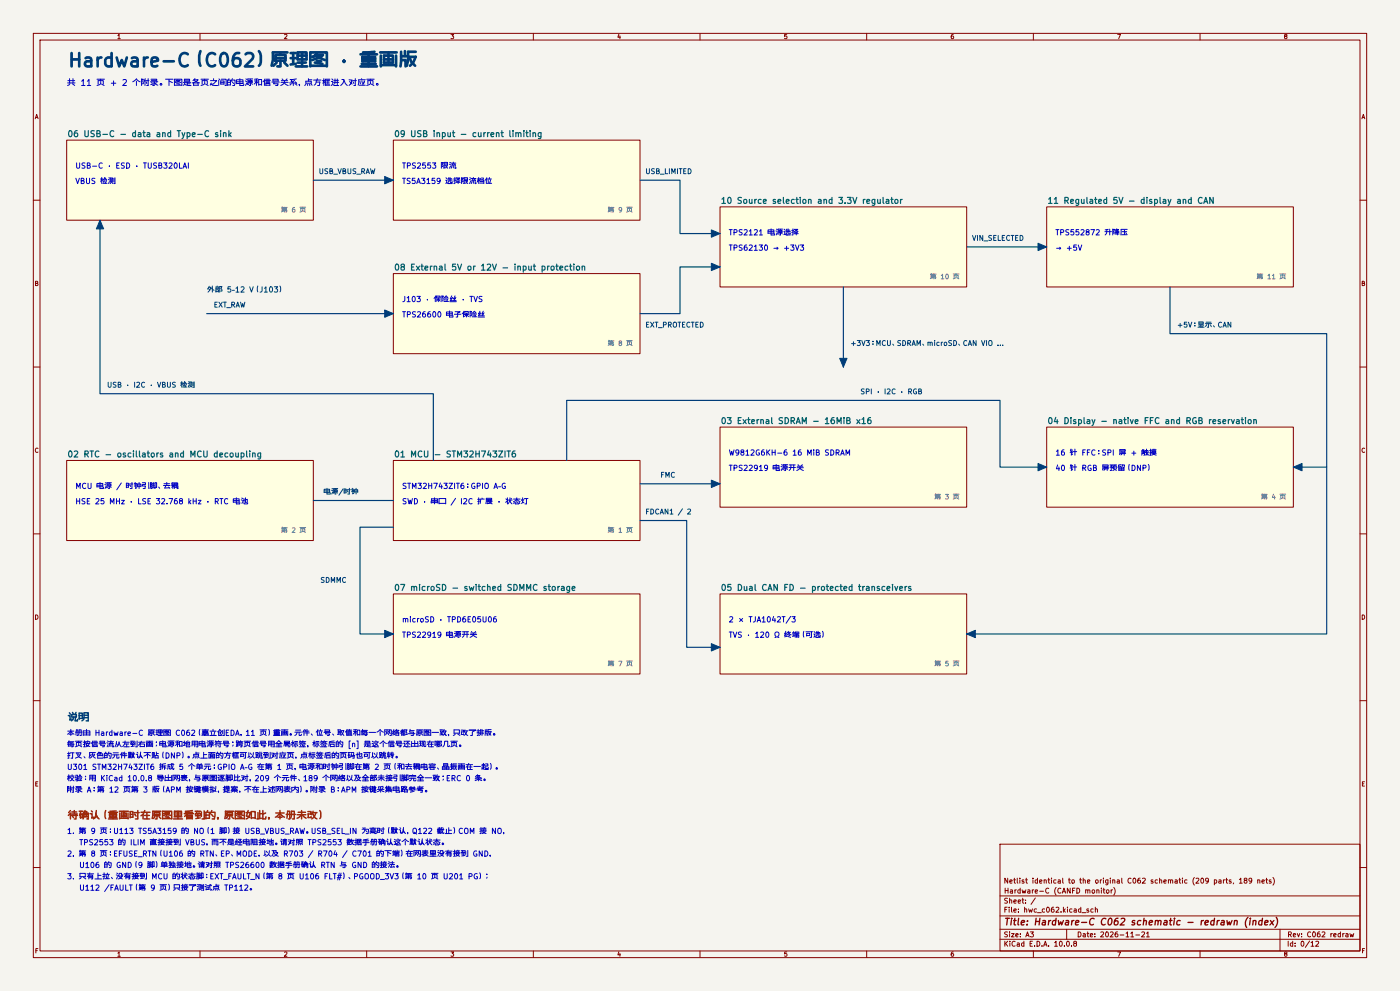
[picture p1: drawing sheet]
<svg xmlns="http://www.w3.org/2000/svg" width="420mm" height="297mm" viewBox="0 0 420 297" stroke-linecap="round" stroke-linejoin="round" font-family="sans-serif">
<path d="M0 0h420v297h-420z" fill="#f5f4ef" stroke="#f5f4ef" stroke-width=".3"/>
<g fill="none" stroke="#840000" stroke-width=".3">
<path d="M10 10h400v277h-400zM12 12h396v273h-396zM35.3 10.7l.4-.4v1.3M35.3 11.6h.8M60 10v2M85.3 10.4l.5-.1 .3 .4-.8 .9h.8M110 10v2M135.3 10.3h.8l-.4 .5 .3 .1v.6h-.7M160 10v2M185.7 10.2l-.4 1h.9M186 10.7v.9M210 10v2"/>
<path d="M236 10.3h-.6l-.1 .6h.7v.6h-.7M260 10v2M286 10.3l-.6 .3-.1 .7 .3 .3 .4-.1v-.6l-.4-.1-.3 .2M310 10v2M335.3 10.3h.9l-.6 1.3M360 10v2M385.6 10.9l-.3-.3 .3-.3 .4 .1v.3a.52 .52 0 0 0-.5 .2 .52 .52 0 0 0 0 .6h.5l.1-.4-.3-.2M10.6 35.6l.4-1.3 .4 1.3M10.7 35.2h.6M408.6 35.6l.4-1.3 .4 1.3M408.7 35.2h.6M10 60h2"/>
<path d="M408 60h2M10.7 84.9h.5l.1-.5-.6-.1v1.3h.5l.2-.4-.3-.3M408.6 84.9h.6l.1-.5-.7-.1v1.3h.5l.3-.4-.3-.3M10 110h2M408 110h2M11.4 134.4a.58 .58 0 0 0-.8 .5 .58 .58 0 0 0 .8 .6M409.4 134.4a.58 .58 0 0 0-.8 .5 .58 .58 0 0 0 .8 .6M10 160h2M408 160h2M10.7 184.3a.66 .66 0 0 1 .7 .6 .66 .66 0 0 1-.7 .7zM408.6 184.3a.66 .66 0 0 1 .8 .6 .66 .66 0 0 1-.8 .7zM10 210h2"/>
<path d="M408 210h2M10.7 234.9h.5M11.3 234.3h-.6v1.3h.6M408.7 234.9h.4M409.3 234.3h-.6v1.3h.6M10 260h2M300 253h108v32h-108zM408 260h2M300 278.5h108M300 274.5h108M300 268.5h108M301.4 272.6h.5"/>
<path d="M301.5 266.2v1.5M301.5 266.9h.9M302.2 271.9h-.8v1.5M302.2 279.4h-.8a.63 .63 0 0 0 .8 .8l-.1 .5h-.7M302.2 269.3h-.8a.63 .63 0 0 0 .8 .8l-.1 .5h-.7M302.3 263.2v1.5l-.9-1.5v1.5M302.4 266.2v1.5M302.7 271.9v.1M302.7 272.4v1M302.9 279.3v.1M302.9 269.8h.5l.1 .9M302.9 269.2v1.5"/>
<path d="M302.9 279.8v1M302.9 264.2l.8-.2-.1-.2-.4-.1-.3 .2 .1 .7h.6M303.1 266.8h.6l.1 .9M303.4 279.8h.8l-.8 1h.8M303.4 271.9v1.3l.3 .2M303.8 267l-.8 .3 .3 .4 .5-.1M304.1 263.7h.6M304.2 272.9l.7-.2-.1-.2-.4-.1-.2 .2v.7h.6M304.2 270.2l.7-.2-.1-.2-.4-.1-.2 .2v.7h.6M304.3 263.2v1.3l.4 .2M304.5 266.7v1M304.9 266.7l-.4 .3"/>
<path d="M305.2 263.2v1.3l.2 .2M305.4 270.2l.8-.2-.1-.2-.4-.1-.3 .2 .1 .7h.6M305.5 273.2v.2M305.5 272.5v.1M305.9 263.2v.1M305.9 263.7v1M306 266.8l-.4-.1-.3 .3 .2 .6h.5M306 266.2v1.5M306.1 279.9v.1M306.6 269.7h.6M306.6 266.7l.3 1 .3-.7 .3 .7 .3-1M306.8 269.2v1.3l.4 .2"/>
<path d="M307.2 263.8l-.4-.1-.2 .2 .6 .4v.3h-.6M307.4 272.5h.5l.1 .9M307.4 271.9v1.5M307.7 263.7h.5M307.7 270.5v.2M307.7 269.8v.1M307.9 263.2v1.3l.3 .2M308.3 266.8h.6l.1 .9M308.6 272.4l.3 1 .3-.7 .2 .7 .3-1M309 267l-.7 .3 .2 .4 .5-.1M309.1 279.3h.9l-.5 .6 .4 .1v.6h-.8M309.7 266.7v1"/>
<path d="M309.9 263.2v.1M309.9 263.7v1M310.1 266.7l-.4 .3M310.5 267.2l.8-.2-.1-.2-.4-.1-.3 .2 .1 .7h.6M310.6 269.1l-1.3 1.9M310.9 272.5l-.4-.1-.3 .3 .2 .6h.5M311.2 263.8l-.4-.1-.3 .3 .2 .6h.5M311.2 263.2v1.5M311.2 273.5h1.2M311.9 264.2l.7-.2-.1-.2-.4-.1-.2 .2v.7h.6M311.9 267.1h1.1M313.2 263.8h.6l.1 .9"/>
<path d="M313.2 263.7v1M313.4 272.5l-.5-.1-.2 .3 .1 .6h.6M314.1 272l.2-.1a.73 .73 0 0 1 .5 .8 .73 .73 0 0 1-.6 .6l-.3-.5zM314.4 263.7h.5M314.6 263.2v1.3l.3 .2M314.6 266.3a.67 .67 0 0 0-.9 .6 .67 .67 0 0 0 .9 .6M315.4 263.2v.1M315.4 263.7v1M316.1 271.9l-.7 .3v.9l.3 .3 .5-.2-.1-.7h-.4l-.3 .2M316.8 263.8l-.4-.1-.3 .3 .1 .6h.6M316.8 272l.6-.1 .3 .4-1 1.1h1M316.8 266a1.72 1.72 0 0 0 0 2.3"/>
<path d="M317.4 263.8h.6l.1 .9M318.1 264l-.7 .3 .2 .4 .5-.1M318.3 266.3a.67 .67 0 0 0-1 .6 .67 .67 0 0 0 1 .6M318.3 273.2v.2M318.7 267.7l.5-1.5 .5 1.5M318.8 263.2v1.3l.2 .2M318.8 267.3h.7M319 271.9v1.5M319.2 272.8l.4 .6M319.6 272.4l-.6 .6M320 278.5v3M320.2 271.9v.1"/>
<path d="M320.2 272.4v1M320.5 263.7h.6M320.7 263.2v1.3l.4 .2M321 266.2v1.5l-.8-1.5v1.5M321.6 272.5l-.4-.1-.3 .3 .1 .6h.6M321.7 263.8l.3-.1 .3 .3v.4l-.3 .3-.5-.3zM321.8 266.9h.5M322.2 272.5h.6l.1 .9M322.5 266.2h-.7v1.5M322.9 272.7l-.7 .3 .2 .4 .5-.1M323 266.2a.76 .76 0 0 1 .9 .7 .76 .76 0 0 1-.9 .8zM323.4 279.3a.76 .76 0 0 1 .9 .7 .76 .76 0 0 1-.9 .8z"/>
<path d="M323.9 263.7h.5M324.1 263.2v1.3l.3 .2M324.2 272.5l-.4-.1-.3 .3 .2 .6h.5M324.2 271.9v1.5M324.6 273.5h1.1M324.9 263.8h.6l.1 .9M324.9 263.2v1.5M324.9 279.9h.6l.1 .9M325.7 266.8h.6v.9M325.7 266.7v1M326.1 279.8h.6M326.2 264.2l.7-.2v-.2l-.5-.1-.2 .2 .1 .7h.6"/>
<path d="M326.3 279.3v1.3l.4 .2M326.3 266.9l.2-.2 .4 .1 .1 .9M326.6 272.5l-.4-.1-.2 .2 .6 .4v.3h-.6M327.8 266.8l.3-.1 .3 .3v.4l-.3 .3-.5-.3zM327.9 272.5l-.4-.1-.3 .3 .2 .6h.5M328.4 279.9v.1M328.6 272.5h.6v.9M328.6 271.9v1.5M328.8 263.8l.4-.1 .2 .3v.4l-.2 .3-.5-.3zM329 266.8h.6l.1 .9M329 266.7v1M330.1 263.7v1"/>
<path d="M330.2 279.4l.6-.1 .3 .4-.9 1.1h.9M330.4 266.2v.1M330.4 266.7v1M330.5 263.7l-.4 .3M330.9 266.7h.6M331 263.2v.1M331 263.7v1M331.1 266.2v1.3l.4 .2M331.8 279.4l.2-.1a.73 .73 0 0 1 .6 .8 .73 .73 0 0 1-.7 .6l-.2-.5zM332 266.8l.4-.1 .3 .3v.4l-.3 .3-.5-.3zM332.4 263.7v1.2l-.3 .3-.4-.1M332.4 263.8l-.5-.1-.2 .3 .1 .6h.6"/>
<path d="M333.1 263.2v.1M333.1 263.7v1M333.1 279.4l.6-.1 .2 .4-.9 1.1h.9M333.3 266.7v1M333.8 266.7l-.5 .3M333.8 263.8h.6v.9M333.8 263.7v1M334.1 266a1.72 1.72 0 0 1 0 2.3M335.2 263.8h.5l.1 .9M335.2 279.3l-.6 .3-.1 .9 .3 .3 .5-.2-.1-.7h-.4l-.3 .2M335.8 264l-.7 .3 .2 .4 .5-.1M336.5 263.2v1.3l.2 .2"/>
<path d="M337.8 279.7l.4-.4v1.5M339.2 279.7l.5-.4v1.5M339.3 263.3a.67 .67 0 0 0-.9 .6 .67 .67 0 0 0 .9 .6M340 263.3l.2-.1a.73 .73 0 0 1 .6 .8 .73 .73 0 0 1-.7 .6l-.2-.5zM342 263.2l-.6 .3-.1 .9 .3 .3 .5-.2-.1-.7h-.4l-.3 .2M342.5 279.4l.6-.1 .3 .4-1 1.1h1M342.7 263.3l.6-.1 .3 .4-.9 1.1h.9M343.9 279.7l.5-.4v1.5M345.9 263.8l-.4-.1-.2 .2 .6 .4v.3h-.6M347.2 263.8l-.4-.1-.3 .3 .2 .6h.5M347.9 263.8h.5l.1 .9M347.9 263.2v1.5"/>
<path d="M349.2 264.2l.7-.2-.1-.2-.4-.1-.2 .2v.7h.6M350.5 263.8h.6l.1 .9M350.5 263.7v1M351.2 263.9l.2-.2 .3 .1 .1 .9M352.5 263.8h.6l.1 .9M353.2 264l-.8 .3 .3 .4 .5-.1M353.7 263.7h.5M353.9 263.2v1.3l.3 .2M354.7 263.2v.1M354.7 263.7v1M356.1 263.8l-.4-.1-.3 .3 .1 .6h.6M358.3 263a1.72 1.72 0 0 0 0 2.3"/>
<path d="M358.8 263.3l.6-.1 .3 .4-1 1.1h1M360.4 263.3l.2-.1a.73 .73 0 0 1 .5 .8 .73 .73 0 0 1-.7 .6l-.2-.5zM362.5 263.8l-.3 .3-.4-.1-.1-.7 .5-.1 .3 .3-.1 .8-.6 .4M364.3 263.8l.4-.1 .3 .3-.1 .6h-.6M364.3 263.7v1.5M365.7 263.8h.5l.1 .9M366.3 264l-.7 .3 .2 .4 .5-.1M367 263.7v1M367.4 263.7l-.4 .3M367.7 263.7h.6M367.9 263.2v1.3l.4 .2M369.3 263.8l-.4-.1-.2 .2 .6 .4v.3h-.6"/>
<path d="M370.1 264.6l-.2 .3M371.8 263.6l.4-.4v1.5M371.8 264.7h.9M373.5 263.8l-.3-.3 .1-.2h.6l.1 .4-.8 .4 .3 .6 .6-.3-.3-.6M375.5 263.8l-.3 .3-.4-.1-.1-.7 .5-.1 .3 .3-.1 .8-.6 .4M377.3 263.8h.6v.9M377.3 263.7v1M378.6 264.2l.7-.2-.1-.2-.4-.1-.2 .2 .1 .7h.5M379.7 263.7h.6M379.9 263.2v1.3l.4 .2M381.3 263.8l-.4-.1-.2 .2 .6 .4v.3h-.6M381.9 263a1.72 1.72 0 0 1 0 2.3"/>
<path d="M384 278.5v6.5M389.2 279.8l.3 1 .4-1M390.5 279.9v.1M393.2 279.4a.67 .67 0 0 0-1 .6 .67 .67 0 0 0 1 .6M393.9 279.4l.2-.1a.73 .73 0 0 1 .5 .8 .73 .73 0 0 1-.6 .6l-.2-.5zM395.9 279.3l-.6 .3-.1 .9 .3 .3 .5-.2-.1-.7h-.4l-.3 .2M396.6 279.4l.6-.1 .3 .4-1 1.1h1M399.3 279.8v1M399.7 279.8l-.4 .3M402.1 279.9l-.4-.1-.3 .3 .1 .6h.6M402.1 279.3v1.5M402.8 279.8v1"/>
<path d="M403.3 279.8l-.5 .3M403.8 279.9h.5l.1 .9M405 279.8l.3 1 .2-.7 .3 .7 .3-1M10.8 284.9h.4M11.4 284.3h-.6v1.3M35.3 285.7l.4-.4v1.3M35.3 286.6h.8M60 285v2M85.3 285.4l.5-.1 .3 .4-.8 .9h.8M110 285v2M135.3 285.3h.8l-.4 .5 .3 .1v.6h-.7M160 285v2"/>
<path d="M185.7 285.2l-.4 1h.9M186 285.7v.9M210 285v2M236 285.3h-.6l-.1 .6h.7v.6h-.7M260 285v2M286 285.3l-.6 .3-.1 .7 .3 .3 .4-.1v-.6l-.4-.1-.3 .2M300 281.5h108M301.4 282.1v1.5M301.7 282.7l.6 .9M302.3 282.1l-.9 .8M302.9 282.1v.1M302.9 282.6v1"/>
<path d="M304.5 282.2a.67 .67 0 0 0-.9 .6 .67 .67 0 0 0 .9 .6M304.7 280.3l.7-.2v-.2l-.5-.1-.2 .2 .1 .7h.6M305.2 282.7h.5l.1 .9M305.8 282.9l-.7 .3 .2 .4 .5-.1M306.1 280.6v.2M307.2 282.7l-.5-.1-.3 .3 .2 .6h.6M307.2 282.1v1.5M307.7 280.8l.5-1.5 .5 1.5M307.9 280.4h.7M309 282.8h.5M309.7 282.1h-.7v1.5h.7M310 285v2"/>
<path d="M310.4 283.4v.2M311.1 282.1a.76 .76 0 0 1 .9 .7 .76 .76 0 0 1-.9 .8zM312.6 283.4v.2M313.1 283.6l.5-1.5 .5 1.5M313.2 283.2h.7M314.6 283.4v.2M316.4 282.5l.4-.4v1.5M316.4 283.6h.8M317.9 282.2l.3-.1a.73 .73 0 0 1 .5 .8 .73 .73 0 0 1-.7 .6l-.2-.5zM319.3 283.4v.2M320.1 282.2l.2-.1a.73 .73 0 0 1 .5 .8 .73 .73 0 0 1-.6 .6l-.3-.5zM321.4 283.4v.2"/>
<path d="M322.4 282.7l-.3-.3 .1-.2h.6l.1 .4-.8 .4 .3 .6 .5-.3-.2-.6M325.6 280.1l-.7 .3 .2 .4 .5-.1M327.1 280.3l.7-.2-.1-.2-.4-.1-.2 .2 .1 .7h.5M328.4 280.6v.2M335.3 285.3h.9l-.6 1.3M336 280.2h1.2M337.8 280.8h.9M339.2 280.8h.9M340.7 280.2h1.2M343.9 280.8h.9M360 285v2M385.6 285.9l-.3-.3 .3-.3 .4 .1v.3a.52 .52 0 0 0-.5 .2 .52 .52 0 0 0 0 .6h.5l.1-.4-.3-.2"/>
<path d="M386.4 282.1v1.5M386.5 280.1l.8-.1v-.6l-.8-.1v1.5M386.9 280.1l.5 .7M387.8 282.7l-.4-.1-.3 .3 .1 .6h.6M387.8 282.1v1.5M388 280.3l.7-.2-.1-.2-.4-.1-.2 .2v.7h.6M388.5 283.4v.2M388.5 282.7v.1M390.4 282.2l.3-.1a.73 .73 0 0 1 .5 .8 .73 .73 0 0 1-.7 .6l-.2-.5zM390.5 280.6v.2M392.9 282l-1.3 1.9M393.3 282.5l.4-.4v1.5"/>
<path d="M393.3 283.6h.9M394.7 282.2l.6-.1 .3 .4-.9 1.1h.9M400.1 280.3l.7-.2v-.2l-.5-.1-.2 .2 .1 .7h.6M404.4 280.1l-.7 .3 .2 .4 .5-.1M408.7 284.9h.5M409.4 284.3h-.7v1.3"/>
</g>
<g fill="none" stroke="#840000" stroke-width=".4">
<path d="M301.7 275.2h1.1M302.3 275.2l-.3 2M303.4 275.9l-.2 1.3M303.5 275.2v.2M304.1 275.9h.7M304.4 275.2l-.2 1.7 .5 .3M305.6 275.2l-.2 1.7 .2 .3M306.4 276.5l.9-.2v-.3h-.8l-.2 .9 .3 .3 .6-.1M308.1 277v.2M308.3 276l-.1 .2M310.7 276.2h1.1M310.8 275.2l-.2 2"/>
<path d="M312 275.2l-.3 2M312.8 276h.8l-.1 1.2M313.6 276.3l-.8 .2-.2 .4 .3 .3 .6-.1M314.6 275.9l-.1 1.3M315.2 275.9l-.6 .4M316.7 276l-.5-.1-.5 .4 .1 .8h.8M316.8 275.2l-.2 2M317.5 275.9l.2 1.3 .5-.9 .3 .9 .5-1.3M319.8 276h.7v1.2M320.6 276.3l-.9 .2-.1 .4 .2 .3 .7-.1M321.6 275.9l-.2 1.3M322.2 275.9l-.7 .4"/>
<path d="M322.7 276.5l.9-.2v-.3h-.8l-.2 .9 .3 .3 .5-.1M324.5 276.4h1.5M328.2 275.4a.96 .96 0 0 0-1.3 .6 .96 .96 0 0 0 .7 1.2l.4-.2M331.8 275.4a.96 .96 0 0 0-1.4 .6 .96 .96 0 0 0 .7 1.2l.4-.2M332.7 275.4l.5-.2a1.19 1.19 0 0 1-.4 2l-.4-.8zM335.4 275.2l-.6 .1-.3 .4-.3 1.1 .4 .4 .7-.2 .1-.7-.1-.2-.6-.1-.4 .3M336.3 275.4l.8-.2 .3 .6-1.4 1.4h1.2M340.4 276l-.4-.1-.4 .4 .8 .3-.1 .5h-.8M342.3 276l-.6-.1-.4 .4v.8h.8M343.1 276.1l.3-.2 .5 .1-.1 1.2M343.2 275.2l-.2 2M344.8 276.5l.9-.2v-.3h-.8l-.2 .9 .3 .3 .5-.1"/>
<path d="M346.6 276.1l.3-.2 .5 .1-.1 1.2M346.6 275.9l-.1 1.3M347.5 276.2l.3-.3 .5 .1-.1 1.2M349.3 276h.8l-.1 1.2M350.1 276.3l-.9 .2-.1 .4 .2 .3 .7-.1M350.8 275.9h.8M351.2 275.2l-.2 1.7 .4 .3M352.3 275.9l-.2 1.3M352.3 275.2v.2M354.1 276l-.6-.1-.4 .4 .1 .8h.7M356.4 276.4h1.5M360.5 275.9l-.2 1.3"/>
<path d="M361 275.9l-.6 .4M361.5 276.5l1-.2-.1-.3h-.7l-.2 .9 .2 .3 .6-.1M364.3 276l-.6-.1-.4 .4v.8h.8M364.3 275.2l-.2 2M365.2 275.9l-.2 1.3M365.8 275.9l-.6 .4M366.4 276h.8l-.1 1.2M367.3 276.3l-.9 .2-.2 .4 .3 .3 .7-.1M368.1 275.9l.2 1.3 .5-.9 .2 .9 .6-1.3M370.3 276.1l.3-.2 .5 .1-.1 1.2M370.4 275.9l-.2 1.3M374.4 274.9a2.35 2.35 0 0 0-.4 3.1"/>
<path d="M375 275.9l-.1 1.3M375.1 275.2v.2M376 276.1l.3-.2 .4 .1v1.2M376 275.9l-.2 1.3M378.6 276l-.5-.1-.5 .4 .1 .8h.8M378.7 275.2l-.2 2M379.4 276.5l1-.2-.1-.3h-.7l-.2 .9 .2 .3 .6-.1M381.1 275.9l.9 1.3M382.2 275.9l-1.2 1.3M382.9 274.9a2.32 2.32 0 0 1-.4 3.1"/>
</g>
<g fill="#ffffe1" stroke="#ffffe1" stroke-width=".3">
<path d="M216 128h74v24h-74z"/>
<path d="M118 178h74v24h-74z"/>
<path d="M118 138h74v24h-74z"/>
<path d="M216 62h74v24h-74z"/>
<path d="M118 82h74v24h-74z"/>
<path d="M118 42h74v24h-74z"/>
<path d="M314 62h74v24h-74z"/>
<path d="M20 42h74v24h-74z"/>
<path d="M20 138h74v24h-74z"/>
<path d="M314 128h74v24h-74z"/>
<path d="M216 178h74v24h-74z"/>
</g>
<g fill="#003c78">
<path d="M115.4 188.9l2.6 1.1-2.6 1.1z"/>
<path d="M251.9 107.4h2.2l-1.1 2.6z"/>
<path d="M30 66l1.1 2.6h-2.2z"/>
<path d="M115.4 92.9l2.6 1.1-2.6 1.1z"/>
<path d="M115.4 52.9l2.6 1.1-2.6 1.1z"/>
<path d="M311.4 72.9l2.6 1.1-2.6 1.1z"/>
<path d="M213.4 68.9l2.6 1.1-2.6 1.1z"/>
<path d="M213.4 78.9l2.6 1.1-2.6 1.1z"/>
<path d="M290 190l2.6-1.1v2.2z"/>
<path d="M388 140l2.6-1.1v2.2z"/>
<path d="M213.4 143.9l2.6 1.1-2.6 1.1z"/>
<path d="M213.4 192.9l2.6 1.1-2.6 1.1z"/>
<path d="M311.4 138.9l2.6 1.1-2.6 1.1z"/>
</g>
<path d="M20 42h74v24h-74zM118 42h74v24h-74zM216 62h74v24h-74zM314 62h74v24h-74zM118 82h74v24h-74zM20 138h74v24h-74zM118 138h74v24h-74zM216 128h74v24h-74zM314 128h74v24h-74zM118 178h74v24h-74zM216 178h74v24h-74z" fill="none" stroke="#840000" stroke-width=".3"/>
<g fill="none" stroke="#006464" stroke-width=".36">
<path d="M20.8 39.3l.2-.1a.96 .96 0 0 1 .6 .9 .96 .96 0 0 1-.6 .9l-.4-.7zM23.2 39.2h-.6l-.2 .4-.1 1 .3 .4 .6-.2v-.9l-.6-.1-.3 .4M25.5 39.2v1.4l.3 .4h.4l.3-.4v-1.4M28.3 39.2l-.9 .1v.5l.7 .4 .2 .4-.3 .4-.7-.1M34.1 39.3a.8 .8 0 0 0-1.1 .8 .8 .8 0 0 0 1.1 .7M40.6 39.8h-.5l-.3 .3 .2 .8h.6M40.6 39.2v1.8M41.5 39.8h.7l.1 1.2M42.9 39.8h.7M43.1 39.2v1.5l.5 .3M44.2 39.8h.6l.1 1.2M47.2 39.8h.6l.1 1.2"/>
<path d="M48.8 39.9l.7-.1 .1 1.2M48.8 39.8v1.2M51.2 39.8h-.5l-.4 .3 .2 .8h.7M51.2 39.2v1.8M53.2 39.2h1M53.7 39.2v1.8M54.6 39.8l.4 1.2M55.5 39.8l-.6 1.6-.3 .2M56.2 39.8h.5l.3 .3-.2 .8h-.6M56.2 39.8v1.8M62.6 39.3a.8 .8 0 0 0-1.1 .8 .8 .8 0 0 0 1.1 .7M65.3 39.8h-.4l-.3 .2 .1 .3 .6 .1v.5h-.7"/>
<path d="M66.2 39.2v.1M66.2 39.8v1.2M67 39.9l.7-.1 .1 1.2M67 39.8v1.2M68.7 39.2v1.8M69.4 39.8l-.7 .6M118.8 39.3l.2-.1a.96 .96 0 0 1 .6 .9 .96 .96 0 0 1-.6 .9l-.4-.7zM121.3 39.9l-.3 .4-.5-.1-.1-.9 .6-.1 .3 .3-.1 1-.2 .4-.5 .1M123.5 39.2v1.4l.3 .4h.4l.3-.4v-1.4M126.3 39.2l-.9 .1v.5l.7 .4 .2 .4-.3 .4-.7-.1M130.2 39.2v.1M130.2 39.8v1.2"/>
<path d="M131.1 39.9l.7-.1 .1 1.2M131.1 39.8v1.2M132.7 39.8h.5l.4 .3-.2 .8h-.7M132.7 39.8v1.8M134.4 39.8v1.1l.7-.1M135.1 39.8v1.2M135.7 39.8h.7M136 39.2v1.5l.4 .3M142.8 39.8h-.6l-.3 .3 .2 .8h.7M143.5 39.8l.1 1.1 .7-.1M144.3 39.8v1.2M145.2 39.8v1.2"/>
<path d="M145.7 39.8l-.5 .3M146.3 39.8v1.2M146.8 39.8l-.5 .3M148.9 39.9l.7-.1 .1 1.2M148.9 39.8v1.2M150.3 39.8h.7M150.6 39.2v1.5l.4 .3M153 39.2v1.5l.2 .3M153.9 39.2v.1M153.9 39.8v1.2M154.8 39.9l.6-.1 .1 1.2M154.8 39.8v1.2"/>
<path d="M157.2 39.2v.1M157.2 39.8v1.2M157.8 39.8h.6M158 39.2v1.5l.4 .3M159 39.2v.1M159 39.8v1.2M159.9 39.9l.7-.1 .1 1.2M159.9 39.8v1.2M162.3 39.8v1.4l-.3 .4-.5-.1M162.3 39.8h-.5l-.4 .3 .2 .8h.7M29.1 40l.7-.1 .1-.6-.8-.1v1.8h.7l.3-.6-.4-.4M30.9 40.3h1.3"/>
<path d="M36.3 40.3h1.3M42.3 40.2l-.9 .3 .3 .5 .6-.1M44.9 40.2l-.8 .3 .2 .5 .6-.1M47.9 40.2l-.8 .3 .2 .5 .6-.1M57.7 40.4l.9-.2-.1-.4h-.5l-.3 .2 .1 .9h.7M59.3 40.3h1.4M68.8 40.3l.6 .7M127.1 40l.7-.1 .1-.6-.8-.1v1.8h.7l.3-.6-.4-.4M138.4 40.3h1.4M147.3 40.4l.9-.2-.1-.4h-.5l-.3 .2 .1 .9h.7M155.5 40l.3-.2h.4l.1 1.2M216.6 59.7l.5-.5v1.8"/>
<path d="M218.5 59.3l.2-.1a.96 .96 0 0 1 .6 .9 .96 .96 0 0 1-.6 .9l-.4-.7zM222.4 59.2l-.9 .1v.5l.7 .4 .2 .4-.3 .4-.7-.1M223.3 59.8h.4l.3 .3v.5l-.3 .4-.6-.4zM224.8 59.8l.1 1.1 .7-.1M225.6 59.8v1.2M226.4 59.8v1.2M227 59.8l-.6 .3M228.3 59.8h-.5l-.3 .3 .1 .8h.7M232.6 59.8h-.4l-.3 .2 .1 .3 .6 .1v.5h-.7M235 59.2v1.5l.3 .3M238.3 59.8h-.5l-.4 .3 .2 .8h.7M238.8 59.8h.7"/>
<path d="M239 59.2v1.5l.5 .3M240.1 59.2v.1M240.1 59.8v1.2M241 59.8h.4l.4 .3v.5l-.4 .4-.6-.4zM242.6 59.9l.6-.1 .1 1.2M242.6 59.8v1.2M245.6 59.8h.6l.1 1.2M247.2 59.9l.7-.1 .1 1.2M247.2 59.8v1.2M249.6 59.8h-.5l-.4 .3 .2 .8h.7M249.6 59.2v1.8M251.6 59.2h1.2l-.6 .6 .5 .2v.8l-.3 .2-.8-.2"/>
<path d="M254.2 59.2h1.1l-.6 .6 .5 .2v.8l-.2 .2-.8-.2M255.8 59.2l.6 1.8 .6-1.8M259 59.8v1.2M259.5 59.8l-.5 .3M262.4 59.8v1.4l-.3 .4-.4-.1M262.4 59.8h-.5l-.3 .3 .2 .8h.6M263.3 59.8l.1 1.1 .7-.1M264.1 59.8v1.2M264.9 59.2v1.5l.3 .3M265.9 59.8h.7v1.2M267.2 59.8h.7M267.5 59.2v1.5l.4 .3"/>
<path d="M268.6 59.8h.4l.4 .3v.5l-.4 .4-.6-.4zM270.2 59.8v1.2M270.7 59.8l-.5 .3M314.6 59.7l.5-.5v1.8M316.3 59.7l.5-.5v1.8M323.6 59.8v1.4l-.4 .4-.4-.1M323.6 59.8h-.5l-.4 .3 .2 .8h.7M324.4 59.8l.1 1.1 .7-.1M325.2 59.8v1.2M326.1 59.2v1.5l.2 .3M327 59.8h.7l.1 1.2M328.4 59.8h.7"/>
<path d="M328.6 59.2v1.5l.5 .3M332 59.8h-.5l-.4 .3 .2 .8h.7M332 59.2v1.8M335.1 59.2h-.9l-.1 .8 .9-.1 .1 .9-.3 .2-.7-.2M335.7 59.2l.6 1.8 .6-1.8M343.2 59.8h-.5l-.3 .3 .1 .8h.7M343.2 59.2v1.8M344.1 59.2v.1M344.1 59.8v1.2M345.5 59.8h-.4l-.3 .2 .1 .3 .6 .1v.5h-.7M346.4 59.8h.5l.3 .3-.1 .8h-.7M346.4 59.8v1.8"/>
<path d="M348 59.2v1.5l.3 .3M349 59.8h.6l.1 1.2M350.4 59.8l.4 1.2M351.3 59.8l-.6 1.6-.3 .2M353.3 59.8h.7l.1 1.2M355 59.9l.6-.1 .1 1.2M355 59.8v1.2M357.4 59.8h-.6l-.3 .3 .2 .8h.7M357.4 59.2v1.8M360.6 59.3a.8 .8 0 0 0-1.1 .8 .8 .8 0 0 0 1.1 .7M364 59.2v1.8l-1.1-1.8v1.8M118.8 79.3l.2-.1a.96 .96 0 0 1 .6 .9 .96 .96 0 0 1-.6 .9l-.4-.7z"/>
<path d="M120.6 79.9l-.3-.3 .1-.3 .8-.1v.6l-.9 .5 .1 .5 .2 .2h.4l.3-.4v-.3l-.3-.4M124.3 79.2h-.8v1.8h.8M124.9 79.8l1 1.2M125.9 79.8l-1 1.2M126.3 79.8h.7M126.6 79.2v1.5l.4 .3M129.1 79.8v1.2M129.6 79.8l-.5 .3M130.2 79.9l.7-.1 .1 1.2M130.2 79.8v1.2M131.9 79.8h.7v1.2M133.5 79.2v1.5l.3 .3"/>
<path d="M136.7 79.2h-.9l-.1 .8 .9-.1 .1 .9-.3 .2-.7-.2M137.3 79.2l.6 1.8 .6-1.8M140.5 79.8h.5l.3 .3v.5l-.3 .4-.6-.4zM142.1 79.8v1.2M142.6 79.8l-.5 .3M144.5 79.7l.5-.5v1.8M146.2 79.3l.7-.1 .3 .5-1.1 1.3h1.1M147.7 79.2l.6 1.8 .6-1.8M154.5 79.2v.1M154.5 79.8v1.2M155.4 79.9l.6-.1 .1 1.2M155.4 79.8v1.2"/>
<path d="M157 79.8h.5l.3 .3-.1 .8h-.7M157 79.8v1.8M158.6 79.8l.1 1.1 .7-.1M159.4 79.8v1.2M160 79.8h.7M160.2 79.2v1.5l.5 .3M162.6 79.8h.6l.3 .3-.2 .8h-.7M162.6 79.8v1.8M164.3 79.8v1.2M164.8 79.8l-.5 .3M165.5 79.8h.4l.3 .3v.5l-.3 .4-.6-.4zM166.8 79.8h.6"/>
<path d="M167 79.2v1.5l.4 .3M170.4 79.8h-.6l-.3 .3 .2 .8h.7M170.9 79.8h.7M171.1 79.2v1.5l.5 .3M172.2 79.2v.1M172.2 79.8v1.2M173.1 79.8h.4l.4 .3v.5l-.4 .4-.6-.4zM174.6 79.9l.7-.1 .1 1.2M174.6 79.8v1.2M216.6 61h1M229 60.4l.9-.2-.1-.4h-.5l-.3 .2 .1 .9h.7M233.4 60.4l.8-.2v-.4h-.6l-.2 .2 .1 .9h.7"/>
<path d="M235.9 60.4l.8-.2-.1-.4h-.5l-.2 .2 .1 .9h.6M246.3 60.2l-.8 .3 .2 .5 .6-.1M253.5 60.8v.2M260 60.4l.9-.2-.1-.4h-.5l-.3 .2 .1 .9h.7M266.6 60.2l-.8 .3 .2 .5 .6-.1M314.6 61h1M316.3 61h1M319.5 60.1l.8-.1 .1-.7-.9-.1v1.8M319.9 60.1l.6 .9M321.2 60.4l.8-.2v-.4h-.6l-.2 .2 .1 .9h.7M327.8 60.2l-.9 .3 .3 .5 .6-.1M329.6 60.4l.8-.2v-.4h-.6l-.2 .2 .1 .9h.7"/>
<path d="M338.8 60.3h1.4M349.7 60.2l-.8 .3 .2 .5 .6-.1M354.1 60.2l-.9 .3 .3 .5 .6-.1M361.1 61l.6-1.8 .6 1.8M361.3 60.4h.9M123.5 80h.6M127.5 80.4l.9-.2-.1-.4h-.5l-.3 .2 .1 .9h.7M132.6 80.2l-.8 .3 .2 .5 .6-.1M144.5 81h1M150.9 80.3h1.4M168 80.4l.8-.2-.1-.4h-.5l-.2 .2v.9h.7M20.8 135.3l.2-.1a.96 .96 0 0 1 .6 .9 .96 .96 0 0 1-.6 .9l-.4-.7z"/>
<path d="M22.3 135.3l.7-.1 .3 .5-1.1 1.3h1.1M25.5 136.1l.8-.1 .1-.7-.9-.1v1.8M25.9 136.1l.6 .9M27 135.2h1M27.5 135.2v1.8M29.7 135.3a.8 .8 0 0 0-1.2 .8 .8 .8 0 0 0 1.2 .7M31.8 136.3h1.4M35.5 135.8h.4l.4 .3v.5l-.4 .4-.6-.4zM37.6 135.8h-.4l-.2 .2v.3l.6 .1v.5h-.6M39.3 135.8h-.5l-.4 .3 .2 .8h.7M40 135.2v.1M40 135.8v1.2"/>
<path d="M40.9 135.2v1.5l.3 .3M41.8 135.2v1.5l.3 .3M42.8 135.8h.7l.1 1.2M43.6 136.2l-.9 .3 .3 .5 .6-.1M44.2 135.8h.6M44.4 135.2v1.5l.4 .3M45.5 135.8h.5l.3 .3v.5l-.3 .4-.6-.4zM47.1 135.8v1.2M47.6 135.8l-.5 .3M48.8 135.8h-.4l-.3 .2 .1 .3 .6 .1v.5h-.7M51 135.8h.7l.1 1.2M51.8 136.2l-.9 .3 .3 .5 .6-.1"/>
<path d="M52.6 135.9l.7-.1 .1 1.2M52.6 135.8v1.2M55 135.8h-.5l-.3 .3 .2 .8h.6M55 135.2v1.8M57.3 137v-1.8l.6 1.2 .6-1.2v1.8M60.4 135.3a.8 .8 0 0 0-1.2 .8 .8 .8 0 0 0 1.2 .7M61.1 135.2v1.4l.4 .4h.3l.4-.4v-1.4M65.2 135.8h-.6l-.3 .3 .2 .8h.7M65.2 135.2v1.8M65.9 136.4l.9-.2-.1-.4h-.5l-.3 .2 .1 .9h.7M68.3 135.8h-.5l-.3 .3 .1 .8h.7M69.2 135.8h.4l.4 .3v.5l-.4 .4-.6-.4z"/>
<path d="M70.7 135.8l.1 1.1 .7-.1M71.5 135.8v1.2M72.4 135.8h.5l.3 .3-.2 .8h-.6M72.4 135.8v1.8M74 135.2v1.5l.2 .3M74.9 135.2v.1M74.9 135.8v1.2M75.8 135.9l.7-.1 .1 1.2M75.8 135.8v1.2M78.2 135.8v1.4l-.4 .4-.4-.1M78.2 135.8h-.5l-.4 .3 .2 .8h.7M118.8 135.3l.2-.1a.96 .96 0 0 1 .6 .9 .96 .96 0 0 1-.6 .9l-.4-.7z"/>
<path d="M120.3 135.7l.5-.5v1.8M120.3 137h1M123.5 137v-1.8l.6 1.2 .6-1.2v1.8M126.6 135.3a.8 .8 0 0 0-1.2 .8 .8 .8 0 0 0 1.2 .7M127.3 135.2v1.4l.4 .4h.3l.4-.4v-1.4M130.6 136.3h1.4M135.1 135.2l-.9 .1v.5l.8 .4 .1 .4-.3 .4-.7-.1M135.6 135.2h1.1M136.2 135.2v1.8M137.3 137v-1.8l.6 1.2 .6-1.2v1.8M139.2 135.2h1.1l-.6 .6 .5 .2v.8l-.3 .2-.7-.2M141 135.3l.6-.1 .4 .5-1.1 1.3h1.1"/>
<path d="M142.8 135.2v1.8M142.8 136h1M143.8 135.2v1.8M144.5 135.2h1.2l-.8 1.8M146.7 135.1l-.4 1.3h1.1M147.1 135.8v1.2M147.9 135.2h1.1l-.6 .6 .5 .2v.8l-.2 .2-.8-.2M149.6 135.2h1.2l-1.2 1.8h1.2M151.5 135.2v1.8M152.1 135.2h1M152.6 135.2v1.8M154.5 135.2h-.5l-.3 .4-.1 1 .4 .4 .6-.2-.1-.9-.5-.1-.4 .4"/>
<path d="M216.8 125.3l.2-.1a.96 .96 0 0 1 .6 .9 .96 .96 0 0 1-.6 .9l-.4-.7zM218.2 125.2h1.1l-.6 .6 .5 .2v.8l-.2 .2-.8-.2M221.5 126h.6M222.3 125.2h-.8v1.8h.8M222.9 125.8l1 1.2M223.9 125.8l-1 1.2M224.3 125.8h.7M224.6 125.2v1.5l.4 .3M225.5 126.4l.9-.2-.1-.4h-.5l-.3 .2 .1 .9h.7M227.1 125.8v1.2M227.6 125.8l-.5 .3M228.2 125.9l.7-.1 .1 1.2"/>
<path d="M228.2 125.8v1.2M229.9 125.8h.7v1.2M230.6 126.2l-.8 .3 .2 .5 .6-.1M231.5 125.2v1.5l.3 .3M234.8 125.2l-1 .1v.5l.8 .4 .2 .4-.4 .4-.7-.1M235.5 125.2a.91 .91 0 0 1 1.1 .9 .91 .91 0 0 1-1.1 .9zM237.3 126.1l.9-.1 .1-.7-1-.1v1.8M237.8 126.1l.6 .9M238.9 127l.6-1.8 .6 1.8M239 126.4h.9M240.7 127v-1.8l.6 1.2 .6-1.2v1.8M244.1 126.3h1.4"/>
<path d="M247.6 125.7l.5-.5v1.8M247.6 127h1M250.2 125.2h-.5l-.3 .4-.1 1 .4 .4 .6-.2-.1-.9-.5-.1-.4 .4M251.1 127v-1.8l.6 1.2 .6-1.2v1.8M253.2 125.2v.1M253.2 125.8v1.2M254 126l.8-.1 .1-.6-.9-.1v1.8h.7l.4-.6-.5-.4M257 125.8l1 1.2M258 125.8l-1 1.2M258.6 125.7l.5-.5v1.8M258.6 127h1M261.2 125.2h-.6l-.2 .4-.1 1 .3 .4 .6-.2v-.9l-.6-.1-.3 .4"/>
<path d="M314.8 125.3l.2-.1a.96 .96 0 0 1 .6 .9 .96 .96 0 0 1-.6 .9l-.4-.7zM316.7 125.1l-.4 1.3h1.1M317.2 125.8v1.2M319.5 125.2a.91 .91 0 0 1 1 .9 .91 .91 0 0 1-1 .9zM321.3 125.2v.1M321.3 125.8v1.2M322.7 125.8h-.4l-.3 .2 .1 .3 .6 .1v.5h-.7M323.6 125.8h.5l.3 .3-.1 .8h-.7M323.6 125.8v1.8M325.2 125.2v1.5l.3 .3M326.2 125.8h.6l.1 1.2M326.9 126.2l-.8 .3 .2 .5 .6-.1"/>
<path d="M327.6 125.8l.4 1.2M328.5 125.8l-.6 1.6-.3 .2M330.5 126.3h1.4M334.1 125.9l.7-.1 .1 1.2M334.1 125.8v1.2M335.8 125.8h.6l.1 1.2M336.5 126.2l-.8 .3 .2 .5 .6-.1M337.1 125.8h.7M337.4 125.2v1.5l.4 .3M338.4 125.2v.1M338.4 125.8v1.2M339.1 125.8l.4 1.2 .5-1.2"/>
<path d="M340.6 126.4l.8-.2-.1-.4h-.5l-.2 .2v.9h.7M343.6 126h.6M344.4 125.2h-.8v1.8M345.1 126h.6M346 125.2h-.9v1.8M347.7 125.3a.8 .8 0 0 0-1.2 .8 .8 .8 0 0 0 1.2 .7M349.8 125.8h.7l.1 1.2M350.6 126.2l-.9 .3 .3 .5 .6-.1M351.4 125.9l.7-.1 .1 1.2M351.4 125.8v1.2M353.8 125.8h-.5l-.3 .3 .2 .8h.6M353.8 125.2v1.8"/>
<path d="M356.1 126.1l.8-.1 .1-.7-.9-.1v1.8M356.5 126.1l.6 .9M358.8 125.2a.82 .82 0 0 0-1 .9 .82 .82 0 0 0 1.1 .7v-.6h-.3M359.7 126l.7-.1 .1-.6-.8-.1v1.8h.7l.3-.6-.4-.4M362.8 125.8v1.2M363.4 125.8l-.6 .3M363.9 126.4l.8-.2-.1-.4h-.5l-.2 .2 .1 .9h.6M366.1 125.8h-.4l-.3 .2 .1 .3 .6 .1v.5h-.7M366.9 126.4l.8-.2-.1-.4h-.5l-.2 .2 .1 .9h.6M368.5 125.8v1.2M369 125.8l-.5 .3M369.4 125.8l.5 1.2 .4-1.2"/>
<path d="M371 125.8h.7l.1 1.2M371.8 126.2l-.9 .3 .3 .5 .6-.1M372.4 125.8h.6M372.6 125.2v1.5l.4 .3M373.6 125.2v.1M373.6 125.8v1.2M374.6 125.8h.4l.4 .3v.5l-.4 .4-.6-.4zM376.1 125.9l.7-.1 .1 1.2M376.1 125.8v1.2M118.8 175.3l.2-.1a.96 .96 0 0 1 .6 .9 .96 .96 0 0 1-.6 .9l-.4-.7zM120.2 175.2h1.2l-.8 1.8M123.5 175.9l.7-.1v1.2"/>
<path d="M123.5 175.8v1.2M124.2 176l.3-.2h.4l.1 1.2M125.9 175.2v.1M125.9 175.8v1.2M127.5 175.8h-.5l-.4 .3 .2 .8h.7M128.3 175.8v1.2M128.8 175.8l-.5 .3M129.5 175.8h.4l.3 .3v.5l-.3 .4-.6-.4zM132 175.2l-1 .1v.5l.8 .4 .2 .4-.4 .4-.7-.1M132.7 175.2a.91 .91 0 0 1 1.1 .9 .91 .91 0 0 1-1.1 .9zM135.9 176.3h1.4M140.1 175.8h-.4l-.3 .2 .1 .3 .6 .1v.5h-.7"/>
<path d="M140.8 175.8l.3 1.2 .4-.9 .3 .9 .4-1.2M142.8 175.2v.1M142.8 175.8v1.2M143.4 175.8h.7M143.7 175.2v1.5l.4 .3M145.5 175.8h-.5l-.4 .3 .2 .8h.7M146.3 175.9l.7-.1v1.2M146.3 175.2v1.8M147.8 176.4l.9-.2-.1-.4h-.5l-.3 .2 .1 .9h.7M150.2 175.8h-.5l-.3 .3 .1 .8h.7M150.2 175.2v1.8M153.4 175.2l-1 .1v.5l.8 .4 .2 .4-.4 .4-.6-.1"/>
<path d="M154.2 175.2a.91 .91 0 0 1 1 .9 .91 .91 0 0 1-1 .9zM156 177v-1.8l.6 1.2 .6-1.2v1.8M158 177v-1.8l.6 1.2 .6-1.2v1.8M161.1 175.3a.8 .8 0 0 0-1.1 .8 .8 .8 0 0 0 1.1 .7M163.8 175.8h-.4l-.2 .2v.3l.6 .1v.5h-.6M164.4 175.8h.7M164.7 175.2v1.5l.4 .3M165.8 175.8h.4l.4 .3v.5l-.4 .4-.6-.4zM167.4 175.8v1.2M167.9 175.8l-.5 .3M168.5 175.8h.7v1.2M169.2 176.2l-.8 .3 .2 .5 .6-.1"/>
<path d="M170.9 175.8v1.4l-.4 .4-.4-.1M170.9 175.8h-.5l-.4 .3 .2 .8h.7M171.6 176.4l.9-.2-.1-.4h-.5l-.3 .2 .1 .9h.7M216.8 175.3l.2-.1a.96 .96 0 0 1 .6 .9 .96 .96 0 0 1-.6 .9l-.4-.7zM219.2 175.2h-.8l-.1 .8 .9-.1v.9l-.2 .2-.7-.2M221.5 175.2a.91 .91 0 0 1 1 .9 .91 .91 0 0 1-1 .9zM223.3 175.8l.1 1.1 .6-.1M224 175.8v1.2M224.9 175.8h.7l.1 1.2M225.7 176.2l-.9 .3 .3 .5 .6-.1M226.5 175.2v1.5l.3 .3M229.9 175.3a.8 .8 0 0 0-1.2 .8 .8 .8 0 0 0 1.2 .7"/>
<path d="M230.4 177l.6-1.8 .6 1.8M230.6 176.4h.8M233.2 175.2v1.8l-1-1.8v1.8M235.4 176h.6M236.3 175.2h-.9v1.8M237 175.2a.91 .91 0 0 1 1 .9 .91 .91 0 0 1-1 .9zM240.2 176.3h1.3M243.8 175.8h.5l.3 .3-.2 .8h-.6M243.8 175.8v1.8M245.4 175.8v1.2M245.9 175.8l-.5 .3M246.6 175.8h.4l.4 .3v.5l-.4 .4-.6-.4z"/>
<path d="M247.9 175.8h.7M248.1 175.2v1.5l.5 .3M249.1 176.4l.8-.2-.1-.4h-.5l-.2 .2 .1 .9h.6M251.5 175.8h-.5l-.4 .3 .2 .8h.7M252 175.8h.7M252.2 175.2v1.5l.5 .3M253.2 176.4l.8-.2v-.4h-.6l-.2 .2 .1 .9h.7M255.6 175.8h-.5l-.4 .3 .2 .8h.7M255.6 175.2v1.8M257.6 175.8h.6M257.8 175.2v1.5l.4 .3M258.8 175.8v1.2"/>
<path d="M259.4 175.8l-.6 .3M260 175.8h.6l.1 1.2M260.7 176.2l-.8 .3 .2 .5 .6-.1M261.6 175.9l.7-.1 .1 1.2M261.6 175.8v1.2M263.8 175.8h-.4l-.3 .2 .1 .3 .6 .1v.5h-.7M265.4 175.8h-.5l-.3 .3 .2 .8h.6M266.1 176.4l.9-.2-.1-.4h-.5l-.3 .2 .1 .9h.7M267.8 175.2v.1M267.8 175.8v1.2M268.4 175.8l.5 1.2 .4-1.2M269.9 176.4l.9-.2-.1-.4h-.5l-.3 .2 .1 .9h.7"/>
<path d="M271.5 175.8v1.2M272 175.8l-.5 .3M273.2 175.8h-.4l-.2 .2v.3l.6 .1v.5h-.6"/>
</g>
<g fill="none" stroke="#003c78" stroke-width=".35">
<path d="M94 54h24M192 54h12v16h12M30 66v52h100v20M290 74h24M62 94h56M216 80h-12v14h-12M253 86v24M351 86v14h47v40h-10M170 138v-18h130v20h14M398 140v50h-108M94 150h24M118 158h-10v32h10"/>
<path d="M192 156h14v38h10M192 145h24"/>
</g>
<g fill="none" stroke="#003c78" stroke-width=".3">
<path d="M96 50.6v1.2l.2 .3 .6-.3v-1.2M98.3 50.6l-.8 .1a.63 .63 0 0 0 .7 .8v.5h-.7M99 51.3l.6-.1 .1-.5-.7-.1v1.5h.5l.3-.5-.3-.3M100.1 52.2h1.1M101.4 50.6l.5 1.5 .5-1.5M102.9 51.3l.6-.1 .1-.5-.7-.1v1.5h.6l.2-.5-.3-.3M104.4 50.6v1.2l.3 .3 .5-.3v-1.2M106.7 50.6l-.7 .1a.63 .63 0 0 0 .7 .8l-.1 .5h-.7M107 52.2h1.2M108.5 51.3h.7l.1-.6-.8-.1v1.5M108.9 51.3l.5 .8M109.8 52.1l.5-1.5 .5 1.5"/>
<path d="M110 51.6h.7M111.2 50.6l.3 1.5 .3-1.1 .3 1.1 .4-1.5M115.4 52.9l2.6 1.1-2.6 1.1zM194 50.6v1.2l.2 .3 .6-.3v-1.2M196.3 50.6l-.8 .1a.63 .63 0 0 0 .7 .8v.5h-.7M197 51.3l.6-.1 .1-.5-.7-.1v1.5h.5l.3-.5-.3-.3M198.1 52.2h1.1M199.6 50.6v1.5h.7M200.8 50.6v1.5M201.5 52.1v-1.5l.5 1 .5-1v1.5M203.2 50.6v1.5M203.7 50.6h.9"/>
<path d="M204.2 50.6v1.5M205.1 51.3h.5M205.8 50.6h-.7v1.5h.7M206.5 50.6a.76 .76 0 0 1 .8 .7 .76 .76 0 0 1-.8 .8zM30 66l1.1 2.6h-2.2zM213.4 68.9l2.6 1.1-2.6 1.1zM213.4 78.9l2.6 1.1-2.6 1.1zM291.7 70.6l.5 1.5 .5-1.5M293.2 70.6v1.5M294.8 70.6v1.5l-.8-1.5v1.5M295.2 72.2h1.1M297.5 70.6l-.8 .1a.63 .63 0 0 0 .7 .8l-.1 .5h-.7"/>
<path d="M298.1 71.3h.5M298.8 70.6h-.7v1.5h.7M299.5 70.6v1.5h.7M300.7 71.3h.5M301.4 70.6h-.7v1.5h.7M302.9 70.7a.67 .67 0 0 0-1 .6 .67 .67 0 0 0 1 .6M303.3 70.6h.9M303.7 70.6v1.5M304.7 71.3h.5M305.4 70.6h-.7v1.5h.7M306 70.6a.76 .76 0 0 1 .9 .7 .76 .76 0 0 1-.9 .8zM311.4 72.9l2.6 1.1-2.6 1.1z"/>
<path d="M62.5 86.5l.4 .4M62.7 86.1h.5l-.2 .8-.6 .6M62.8 85.8l-.5 .8M63.4 86.3l.8 .7M63.7 85.7v1.8M64.5 91.3h.5M64.6 86.6h1.2M64.7 86h1M64.8 87.5v-.6h.7l.1 .6M64.8 87.4h.7M64.8 86.2l.1 .2M65.1 85.7v.3"/>
<path d="M65.2 90.6h-.7v1.5h.7M65.5 86.1l-.1 .4M65.7 90.6l1 1.5M66.2 87.2h.4l-.1-.5-.3-.2 .4-.6h-.7v1.6M66.7 90.6l-1 1.5M67 90.6h.9M67.5 90.6v1.5M68 92.2h1.2M69.2 85.9h-.8l-.1 .8 .8-.1 .1 .8-.2 .1-.7-.1M69.5 91.3h.7l.1-.6-.8-.1v1.5M69.7 87h.6M69.9 91.3l.5 .8"/>
<path d="M70.8 86.4l.4-.5v1.6M70.8 87.5h.9M70.8 92.1l.5-1.5 .5 1.5M71 91.6h.7M72.2 90.6l.3 1.5 .3-1.1 .3 1.1 .4-1.5M72.3 86.1l.6-.2 .3 .5-1 1.1h1M74.9 85.9l.5 1.6 .6-1.6M77.3 85.7l-.1 .6 .1 1.2M78.6 85.9v1.4l-.6 .2M79.3 86.4l.5-.5v1.6M79.3 87.5h.9M81 86.1l.2-.2a.85 .85 0 0 1 .6 .8 .85 .85 0 0 1-.6 .8l-.4-.6z"/>
<path d="M82.3 85.9h1l-.6 .7 .5 .1v.7l-.2 .1-.7-.1M84 85.7l.2 .6-.2 1.2M115.4 92.9l2.6 1.1-2.6 1.1zM194 97.3h.5M194.7 96.6h-.7v1.5h.7M195.2 96.6l1 1.5M196.2 96.6l-1 1.5M196.5 96.6h.9M197 96.6v1.5M197.5 98.2h1.2M199 97.3h.7l.1-.6-.8-.1v1.5M200.5 97.3h.7l.1-.6-.8-.1v1.5"/>
<path d="M200.9 97.3l.5 .8M202 96.8l.3-.2 .6 .2 .1 .8-.3 .4-.4 .1-.3-.3zM203.4 96.6h.8M203.8 96.6v1.5M204.7 97.3h.5M205.5 96.6h-.8v1.5h.8M207 96.7a.67 .67 0 0 0-1 .6 .67 .67 0 0 0 1 .6M207.4 96.6h.8M207.8 96.6v1.5M208.7 97.3h.5M209.5 96.6h-.8v1.5h.8M210.1 96.6a.76 .76 0 0 1 .9 .7 .76 .76 0 0 1-.9 .8z"/>
<path d="M353.5 97.5h1.1M354 96.9v1.2M356 96.6h-.7l-.1 .7 .8-.1v.7h-.8M356.5 96.6l.5 1.5 .5-1.5M358.5 97.6v.1M358.5 96.8v.1M359.4 98.1h1.8M359.7 97.1v-.6h1.3v.6M359.7 97.5l.1 .3M359.7 97.2h1.3M359.7 96.8h1.3M360.1 97.3v.8"/>
<path d="M360.5 97.3v.8M361 97.6l-.3 .2M361.6 97h1.9M361.8 96.6h1.5M362 97.3l-.4 .5M362.5 97v1.1h-.3M363 97.3l.4 .6M364 97.6l.3 .4M366.5 96.7a.67 .67 0 0 0-1 .6 .67 .67 0 0 0 1 .6M366.9 98.1l.5-1.5 .5 1.5M367 97.6h.7M369.2 96.6v1.5l-.8-1.5v1.5"/>
<path d="M32.5 114.6v1.2l.2 .3 .6-.3v-1.2M34.8 114.6l-.8 .1a.63 .63 0 0 0 .7 .8v.5h-.7M35.5 115.3l.6-.1 .1-.5-.7-.1v1.5h.5l.3-.5-.3-.3M38.3 115.4v.2M40.4 114.6v1.5M41 114.7l.6-.1 .3 .4-.9 1.1h.9M43.4 114.7a.67 .67 0 0 0-1 .6 .67 .67 0 0 0 1 .6M45.4 115.4v.2M47.2 114.6l.5 1.5 .5-1.5M48.7 115.3l.7-.1 .1-.5-.8-.1v1.5h.6l.3-.5-.4-.3M50.2 114.6v1.2l.3 .3 .6-.3v-1.2M52.6 114.6l-.8 .1a.63 .63 0 0 0 .7 .8v.5h-.8"/>
<path d="M54.2 114.8h.6M54.5 114.8l.2 .5M54.5 114.7l-.3 .9M54.5 114.3v1.8M54.8 116h1.2M55 115.3v.4M55.1 115h.6M55.4 114.3l-.6 .8M55.4 115.2v.4M55.4 114.4l.6 .7M55.9 115.2l-.4 .8M56.4 114.9l.3 .2"/>
<path d="M56.5 114.4l.3 .2M56.7 115.5l-.2 .6M57 115.6v-1.1h.6v1.1M57.3 114.7v.7l-.4 .7M57.4 115.8l.3 .3M58 114.6v1M58.2 114.4v1.7h-.2M251.9 107.4h2.2l-1.1 2.6zM255.5 103h1.1M256 102.4v1.2M257.2 102.1h.9l-.5 .5 .4 .2v.6h-.8M258.5 102.1l.5 1.5 .5-1.5"/>
<path d="M259.2 116.6l-.7 .1a.63 .63 0 0 0 .7 .8l-.1 .5h-.7M259.9 117.3h.7l.1-.6-.8-.1v1.5M259.9 102.1h.9l-.5 .5 .4 .2v.6h-.8M261.4 116.6v1.5M261.9 103.1v.1M261.9 102.3v.1M263 103.6v-1.5l.5 1 .5-1v1.5M263.5 117.4v.2M265.5 116.6v1.5M265.6 102.2a.67 .67 0 0 0-.9 .6 .67 .67 0 0 0 .9 .6M266.2 116.7l.5-.1 .3 .4-.9 1.1h.9M266.2 102.1v1.2l.3 .3 .6-.3v-1.2"/>
<path d="M267.8 103.1l.3 .4M268.5 116.7a.67 .67 0 0 0-.9 .6 .67 .67 0 0 0 .9 .6M270.2 102.1l-.8 .1a.63 .63 0 0 0 .7 .8l-.1 .5h-.7M270.5 117.4v.2M270.8 102.1a.76 .76 0 0 1 .9 .7 .76 .76 0 0 1-.9 .8zM272.3 102.8h.7l.1-.6-.8-.1v1.5M272.6 117.3h.7l.1-.6-.8-.1v1.5M272.7 102.8l.5 .8M273 117.3l.5 .8M273.6 103.6l.5-1.5 .5 1.5M273.7 103.1h.8M274.9 116.6a.68 .68 0 0 0-.9 .7 .68 .68 0 0 0 1 .6v-.5h-.3"/>
<path d="M275.1 103.6v-1.5l.5 1 .5-1v1.5M275.6 117.3l.6-.1 .1-.5-.7-.1v1.5h.6l.3-.5-.4-.3M276.8 103.1l.3 .4M278.4 102.7l.6-.1v1M278.4 102.6v1M279 102.8l.2-.2h.4l.1 1M280.4 102.1v.1M280.4 102.6v1M281.7 102.6h-.4l-.3 .2 .2 .7h.5M282.4 102.6v1M282.8 102.6l-.4 .2M283.4 102.6h.3l.3 .2v.5l-.3 .3-.5-.3z"/>
<path d="M285.5 102.1l-.8 .1a.63 .63 0 0 0 .7 .8l-.1 .5h-.7M286.1 102.1a.76 .76 0 0 1 .9 .7 .76 .76 0 0 1-.9 .8zM287.6 103.1l.3 .4M290 102.2a.67 .67 0 0 0-.9 .6 .67 .67 0 0 0 .9 .6M290.5 103.6l.5-1.5 .5 1.5M290.6 103.1h.7M292.8 102.1v1.5l-.8-1.5v1.5M294.5 102.1l.5 1.5 .5-1.5M296 102.1v1.5M296.7 102.3l.3-.2 .5 .2 .1 .8-.2 .4-.4 .1-.3-.3zM299.4 103.4v.2M300.1 103.4v.2"/>
<path d="M300.8 103.4v.2M311.4 138.9l2.6 1.1-2.6 1.1zM388 140l2.6-1.1v2.2zM97.2 147.6v-1h1.7v1M97.2 147.6h1.7M97.2 147.1h1.7M98.1 146.3v1.8h.9l.1-.4M99.5 146.9l.3 .2M99.6 146.4l.3 .2M99.8 147.4l-.3 .7M100.3 146.8h.9v.5h-.9zM100.3 147.1h.9"/>
<path d="M100.4 147.6l-.2 .2M100.7 147.3v.8h-.2M100.7 146.5v.3M101 147.6l.2 .2M101.3 146.4h-1.2l-.1 1.4M103 146.5l-1.3 1.9M103.2 147.7h.6v-1.1h-.6v1.2M103.2 147.1h.6M104 146.8h1.1M104.2 147.1l.3 .4M104.3 148.1h.4M104.8 146.3v1.8"/>
<path d="M105.5 147.3h.7M105.6 147h.6M105.6 146.6h.6M105.7 146.3l-.2 .5M105.9 147v1M106.2 147.8l-.5 .2M106.4 147.6v-.8h.9v.8M106.4 147.4h.9M106.8 146.3v1.8M194 153.3h.5M194.7 152.6h-.7v1.5M195.2 152.6a.76 .76 0 0 1 .9 .7 .76 .76 0 0 1-.9 .8z"/>
<path d="M197.6 152.7a.67 .67 0 0 0-.9 .6 .67 .67 0 0 0 .9 .6M198 154.1l.5-1.5 .5 1.5M198.2 153.6h.7M198.5 142.3h.5M199.2 141.6h-.7v1.5M199.7 143.1v-1.5l.5 1 .5-1v1.5M200.4 152.6v1.5l-.9-1.5v1.5M201 153l.5-.4v1.5M201 154.1h.9M202.3 141.7a.67 .67 0 0 0-.9 .6 .67 .67 0 0 0 .9 .6M204.7 152.5l-1.2 1.9M206.3 152.7l.6-.1 .3 .4-1 1.1h1"/>
<path d="M213.4 143.9l2.6 1.1-2.6 1.1zM97.2 173.1l-.7 .1a.63 .63 0 0 0 .7 .8l-.1 .5h-.7M97.9 173.1a.76 .76 0 0 1 .9 .7 .76 .76 0 0 1-.9 .8zM99.4 174.6v-1.5l.5 1 .5-1v1.5M101.1 174.6v-1.5l.5 1 .5-1v1.5M103.7 173.2a.67 .67 0 0 0-1 .6 .67 .67 0 0 0 1 .6M115.4 188.9l2.6 1.1-2.6 1.1zM213.4 192.9l2.6 1.1-2.6 1.1zM290 190l2.6-1.1v2.2z"/>
</g>
<g fill="none" stroke="#787878" stroke-width=".3">
<path d="M84.6 62.5h1.4v.3M84.6 63.1h1.5l-.1 .4h-.3M84.6 62.2h.6M84.6 62.8v.4M84.7 62.8h1.3M84.7 62l-.2 .4M84.8 62.2l.1 .2M85.3 63l-.9 .5M85.3 62.5v1.1M85.4 62.2h.8M85.4 62.1l-.2 .3M85.6 62.2l.1 .2"/>
<path d="M88.4 62.2l-.6 .3-.1 .8 .3 .3 .4-.2v-.6l-.4-.1-.3 .3M90 62.1h1.7M90.2 63.2v-.8h1.2v.8M90.8 62.6v.6l-.8 .4M90.8 62.1l-.1 .3M91 63.2l.6 .4M182.6 62.5h1.4v.3M182.6 63.1h1.5l-.1 .4h-.3M182.6 62.8v.4M182.6 62.2h.6M182.7 62l-.2 .4M182.7 62.8h1.3"/>
<path d="M182.8 62.2l.1 .2M183.3 63l-.9 .5M183.3 62.5v1.1M183.4 62.2h.8M183.4 62.1l-.2 .3M183.6 62.2l.1 .2M186.5 62.8l-.3 .2h-.4v-.7l.4-.1 .3 .2-.1 .8-.6 .4M188 62.1h1.7M188.2 63.2v-.8h1.2v.8M188.8 62.6v.6l-.8 .4M188.8 62.1l-.1 .3M189 63.2l.6 .4"/>
<path d="M279.2 82.5h1.4v.3M279.3 83.1h1.5l-.2 .4h-.2M279.3 82.2h.6M279.3 82.8v.4M279.4 82l-.2 .4M279.4 82.8h1.2M279.4 82.2l.2 .2M280 83l-.9 .5M280 82.5v1.1M280 82.2h.8M280.1 82.1l-.3 .3M280.3 82.2l.1 .2"/>
<path d="M282.4 82.6l.4-.4v1.4M282.4 83.6h.8M283.8 82.3l.2-.1a.68 .68 0 0 1 .5 .7 .68 .68 0 0 1-.6 .6l-.2-.5zM286 82.1h1.7M286.2 83.2v-.8h1.2v.8M286.8 82.6v.6l-.8 .4M286.8 82.1l-.1 .3M287 83.2l.6 .4M377.2 82.5h1.4v.3M377.3 83.1h1.5l-.2 .4h-.2M377.3 82.2h.6M377.3 82.8v.4"/>
<path d="M377.4 82.8h1.2M377.4 82l-.2 .4M377.4 82.2l.2 .2M378 83l-.9 .5M378 82.5v1.1M378 82.2h.8M378.1 82.1l-.3 .3M378.3 82.2l.1 .2M380.4 82.6l.4-.4v1.4M380.4 83.6h.8M381.7 82.6l.4-.4v1.4M381.7 83.6h.8"/>
<path d="M384 82.1h1.7M384.2 83.2v-.8h1.2v.8M384.8 82.6v.6l-.8 .4M384.8 82.1l-.1 .3M385 83.2l.6 .4M182.6 102.5h1.4v.3M182.6 103.1h1.5l-.1 .4h-.3M182.6 102.8v.4M182.6 102.2h.6M182.7 102l-.2 .4M182.7 102.8h1.3M182.8 102.2l.1 .2"/>
<path d="M183.3 103l-.9 .5M183.3 102.5v1.1M183.4 102.2h.8M183.4 102.1l-.2 .3M183.6 102.2l.1 .2M186 102.8l-.3-.3 .3-.3h.4v.4a.57 .57 0 0 0-.6 .2 .57 .57 0 0 0 0 .6h.6l.1-.4-.3-.2M188 102.1h1.7M188.2 103.2v-.8h1.2v.8M188.8 102.6v.6l-.8 .4M188.8 102.1l-.1 .3M189 103.2l.6 .4M84.6 158.5h1.4v.3"/>
<path d="M84.6 159.1h1.5l-.1 .4h-.3M84.6 158.2h.6M84.6 158.8v.4M84.7 158.8h1.3M84.7 158l-.2 .4M84.8 158.2l.1 .2M85.3 159l-.9 .5M85.3 158.5v1.1M85.4 158.2h.8M85.4 158.1l-.2 .3M85.6 158.2l.1 .2M87.7 158.3l.5-.1 .3 .4-.9 1h.9"/>
<path d="M90 158.1h1.7M90.2 159.2v-.8h1.2v.8M90.8 158.6v.6l-.8 .4M90.8 158.1l-.1 .3M91 159.2l.6 .4M182.6 158.5h1.4v.3M182.6 159.1h1.5l-.1 .4h-.3M182.6 158.8v.4M182.6 158.2h.6M182.7 158l-.2 .4M182.7 158.8h1.3M182.8 158.2l.1 .2"/>
<path d="M183.3 159l-.9 .5M183.3 158.5v1.1M183.4 158.2h.8M183.4 158.1l-.2 .3M183.6 158.2l.1 .2M185.7 158.6l.4-.4v1.4M185.7 159.6h.8M188 158.1h1.7M188.2 159.2v-.8h1.2v.8M188.8 158.6v.6l-.8 .4M188.8 158.1l-.1 .3M189 159.2l.6 .4"/>
<path d="M280.6 148.5h1.4v.3M280.6 149.1h1.5l-.1 .4h-.3M280.6 148.8v.4M280.6 148.2h.6M280.7 148.8h1.3M280.7 148l-.2 .4M280.8 148.2l.1 .2M281.3 149l-.9 .5M281.3 148.5v1.1M281.4 148.2h.8M281.4 148.1l-.2 .3M281.6 148.2l.1 .2"/>
<path d="M283.6 148.2h.9l-.5 .5 .4 .1v.6h-.8M286 148.1h1.7M286.2 149.2v-.8h1.2v.8M286.8 148.6v.6l-.8 .4M286.8 148.1l-.1 .3M287 149.2l.6 .4M378.6 148.5h1.4v.3M378.6 149.1h1.5l-.1 .4h-.3M378.6 148.2h.6M378.6 148.8v.4M378.7 148l-.2 .4M378.7 148.8h1.3"/>
<path d="M378.8 148.2l.1 .2M379.3 149l-.9 .5M379.3 148.5v1.1M379.4 148.2h.8M379.4 148.1l-.2 .3M379.6 148.2l.1 .2M382 148.1l-.3 1h.9M382.4 148.6v1M384 148.1h1.7M384.2 149.2v-.8h1.2v.8M384.8 148.6v.6l-.8 .4M384.8 148.1l-.1 .3"/>
<path d="M385 149.2l.6 .4M182.6 198.5h1.4v.3M182.6 199.1h1.5l-.1 .4h-.3M182.6 198.2h.6M182.6 198.8v.4M182.7 198l-.2 .4M182.7 198.8h1.3M182.8 198.2l.1 .2M183.3 199l-.9 .5M183.3 198.5v1.1M183.4 198.2h.8M183.4 198.1l-.2 .3"/>
<path d="M183.6 198.2l.1 .2M185.6 198.2h1l-.6 1.4M188 198.1h1.7M188.2 199.2v-.8h1.2v.8M188.8 198.6v.6l-.8 .4M188.8 198.1l-.1 .3M189 199.2l.6 .4M280.6 198.5h1.4v.3M280.6 199.1h1.5l-.1 .4h-.3M280.6 198.2h.6M280.6 198.8v.4M280.7 198.8h1.3"/>
<path d="M280.7 198l-.2 .4M280.8 198.2l.1 .2M281.3 199l-.9 .5M281.3 198.5v1.1M281.4 198.2h.8M281.4 198.1l-.2 .3M281.6 198.2l.1 .2M284.4 198.2h-.6l-.1 .6h.7v.6h-.7M286 198.1h1.7M286.2 199.2v-.8h1.2v.8M286.8 198.6v.6l-.8 .4M286.8 198.1l-.1 .3"/>
<path d="M287 199.2l.6 .4"/>
</g>
<g fill="none" stroke="#0000c2" stroke-width=".3">
<path d="M20.3 24.9h2.2M20.4 24.2h2M20.9 23.6v1.3M21 25.1l-.7 .5M21.7 25.1l.7 .5M21.9 23.6v1.3M24.5 24.3l.5-.5v1.8M24.5 25.6h1M26.2 24.3l.5-.5v1.8M26.2 25.6h1M29.1 23.7h2.2M29.4 25.2v-1h1.6v1"/>
<path d="M30.2 24.4v.7l-1.1 .5M30.2 23.7l-.2 .5M30.5 25.2l.7 .4M33.4 24.9h1.4M34.1 24.3v1.3M36.9 24l.7-.2 .3 .5-1.1 1.3h1.1M39.8 24.5l1.1-.8 1.1 .8M40.9 24.3v1.3M42.5 23.7h.5l-.2 .6 .2 .7M42.5 23.7v1.9M42.7 25.1h.3M43.5 24v1.6"/>
<path d="M43.6 23.6l-.4 .8M43.7 24.2h1M43.8 24.5l.2 .5M44.4 23.6v2h-.4M45.1 24.5h2.3M45.3 23.7h1.7v.8M45.4 24.8l.3 .1M45.4 24.1h1.5M46.2 25.1l-1 .3M46.9 24.9l-.4 .1M47.4 25.5l-.6-.2-.6-.8v1.1h-.4M48 25.2l.4-.2 .2 .4-.4 .1z"/>
<path d="M49.7 23.7h2.2M50.7 24.3l1 .5M50.7 23.7v1.9M52.3 25.6v-1.9h2.3v1.9M52.3 25.5h2.3M52.9 25.1l1.1 .2M53 24.1h1l-1.4 .7M53 24.2l-.4 .1M53.1 24.3l1.2 .5M53.2 24.9h.6M53.2 23.9l-.4 .4M55 24.7h2.2"/>
<path d="M55.3 23.7h1.6v.6h-1.6zM55.3 25.2l1.2 .4h.8M55.3 24h1.6M55.5 24.9l-.4 .7M56.1 25.1h.9M56.2 24.7v.8M57.6 24.9l1.4-.6 .4-.4h-1.2l.4 .4 1.3 .6M58.1 25.6v-.7h1.3v.7M58.1 25.5h1.3M58.5 23.6l-.6 .6M60.3 23.7h2.2M60.6 25.2v-1h1.6v1"/>
<path d="M61.4 24.4v.7l-1.1 .5M61.4 23.7l-.2 .5M61.7 25.2l.7 .4M63.1 24.2h1.9l-.9 .9-.5 .2M63.3 25.1l.4 .4 1.6 .1M63.4 24.9l-.4 .6M64.1 23.6v.5M65.6 24.1v1.5M65.7 23.7l.3 .2M66.2 24.8h1M66.4 23.7h1.4v1.9h-.3M67.2 25.2v-.9h-1v.9h1"/>
<path d="M68.3 25.5h.8v-1.5h-.8v1.6M68.3 24.7h.8M68.7 23.6l-.2 .4M69.6 24h.9l-.2 1.6h-.5M69.6 24.5l.5 .5M69.7 23.6l-.4 .8M70.9 25.1v-1.2h2v1.2M70.9 24.5h2M70.9 25h2M72 23.6v2h1.1l.1-.4M73.6 24.3l.4 .1M73.8 23.7l.3 .1"/>
<path d="M74 24.9l-.3 .7M74.6 24.1h1v.7h-1zM74.6 24.4h1M74.7 25l-.2 .4M75.1 24.8v.8h-.3M75.1 23.7l-.1 .4M75.5 25l.2 .3M75.8 23.7h-1.4l-.2 1.7M76.3 24.3h1.1M76.8 24.3l.6 .6M76.9 24.3l-.7 .9M76.9 23.7v1.9"/>
<path d="M77.4 23.7h-1.1M77.6 25.5v-1.7h.9v1.7M77.6 25.4h.9M79.3 24v1.6M79.5 23.7l-.6 .8M79.6 24.1h1.5M79.8 25.6v-.6h1.2v.6M79.8 25.5h1.2M79.8 24.7h1.2M79.8 24.3h1.2M79.8 23.7h1.1M81.6 24.6h2.2"/>
<path d="M81.9 24.3v-.6h1.5v.6M81.9 24.3h1.5M82.2 24.6l-.1 .5h1.3l-.1 .5h-.6M84.3 24.7h2.1M84.4 24.2h1.9M84.6 23.7l.3 .2M85.3 24.8l.2 .3 .9 .5M85.3 24.2a1.33 1.33 0 0 1-1.1 1.4M86.1 23.7l-.3 .3M86.9 24.9h2M87.4 25.1l-.4 .4M87.7 23.8l-.4 .5 .5 .2"/>
<path d="M88 24.9v.7M88.4 24l-.8 .9M88.5 25.1l.6 .4M88.6 24.5l.4 .5M88.9 23.7l-1.9 .1M89.8 25.3v.2M89.9 25.4l-.1 .3M91.8 24.3h1.6v.6h-1.6zM91.8 25.3l-.4 .3M92.3 25.3v.3M92.5 23.9h1.1M92.5 23.6v.7"/>
<path d="M92.8 25.3l.2 .3M93.3 25.2l.3 .3M94.1 24h2.2M94.8 24.6h1.2l-.2 1h-.5M94.9 24l-.2 1.2-.5 .3M95.2 23.6v.4M96.7 24.2h.8M97.2 24l-.3 1M97.2 23.6v2M97.3 24.5l.1 .3M97.7 25.5h1.3M97.8 25.2h1.1"/>
<path d="M97.9 24.1h1M97.9 24.6h.9M98.4 24.1v1M99 23.7h-1.3v1.9M99.4 24.4h.4v1l.9 .2M99.6 23.7l.3 .3M99.6 25.4l-.2 .2M100.1 24.7h1.5M100.2 24.1h1.3M100.2 25.6h1.4M100.5 23.7l-.1 1.4M101.2 23.7v1.7"/>
<path d="M102.6 23.8h.6l.4 1.2 .6 .6M103.2 24l-.4 1-.6 .6M104.7 23.9l.9 .1-.3 1M104.9 24.4l.7 .8M105.2 25.1l-.5 .5M105.6 24.4l-.5 .9M105.8 24.2h1.1M106 24.6l.2 .4M106.6 23.6v2h-.4M107.8 25.5h1.8M108 24.3l.1 .8M108.5 23.6l.1 .2"/>
<path d="M108.6 24.3l.1 .7M109.3 24.4l-.5 1.1M109.3 24.3l-.2 .7M109.6 23.9h-2l-.2 1.6M110 23.7h2.2M110.4 25.2v-1h1.5v1M111.1 24.4v.7l-1.1 .5M111.1 23.7l-.1 .5M111.4 25.2l.8 .4M112.9 25.2l.4-.2 .1 .4-.3 .1zM22.8 53.4l.5 1.6 .5-1.6M23 48.8v1.3l.3 .3 .6-.3v-1.3"/>
<path d="M24.4 54.2l.6-.1 .1-.5-.7-.2v1.6h.6l.3-.5-.4-.3M25.5 48.9l-.8 .1v.4l.6 .3 .2 .4-.3 .3-.6-.1M26 53.4v1.3l.3 .3 .6-.3v-1.3M26.2 49.6l.7-.1v-.5l-.7-.2v1.6h.6l.3-.5-.4-.3M27.8 49.8h1.2M28.5 53.5l-.9 .1v.4l.7 .3 .2 .4-.3 .3-.6-.1M30.1 53.6h.7M30.4 53.6l.3 .6M30.5 53.6l-.3 .9M30.5 53.2v1.8M30.7 49a.71 .71 0 0 0-1 .6 .71 .71 0 0 0 1 .7M30.8 54.9h1.3"/>
<path d="M31 54.2l.1 .4M31.1 53.9h.6M31.4 53.2l-.6 .8M31.4 54.1v.5M31.4 53.3l.6 .7M32 54.1l-.4 .8M32.5 53.8l.4 .2M32.7 53.3l.3 .1M32.8 54.4l-.2 .6M32.8 49.7v.2M33.1 54.6v-1.3h.7v1.3M33.5 53.6v.7l-.5 .7"/>
<path d="M33.6 54.7l.3 .3M34.2 53.4v1.2M34.5 53.3v1.7h-.3M35 49.6h.6M35.8 48.8h-.8v1.6h.8M37.3 48.9l-.8 .1v.4l.7 .3 .1 .4-.3 .3-.6-.1M38 48.8a.81 .81 0 0 1 .9 .8 .81 .81 0 0 1-.9 .8zM41 49.7v.2M43 48.8h.9M43.5 48.8v1.6M44.5 48.8v1.3l.3 .3 .6-.3v-1.3M47 48.9l-.9 .1v.4l.7 .3 .2 .4-.3 .3-.6-.1"/>
<path d="M47.7 49.6l.7-.1v-.5l-.7-.2v1.6h.6l.3-.5-.4-.3M49.1 48.8h1l-.5 .6 .4 .2v.7l-.2 .1-.7-.1M50.7 49l.6-.2 .3 .5-1 1.1h1M52.4 49l.2-.2a.85 .85 0 0 1 .6 .8 .85 .85 0 0 1-.6 .8l-.4-.6zM53.8 48.8v1.6h.8M54.9 50.4l.5-1.6 .6 1.6M55.1 50h.7M56.5 48.8v1.6M120.8 48.8h.9M120.8 53.4h.9M121.2 48.8v1.6M121.2 53.4v1.6"/>
<path d="M122.2 49.7l.8-.1v-.6l-.8-.2v1.6M123 53.5l-.8 .1v.4l.7 .3 .1 .4-.3 .3-.6-.1M124.5 53.4h-.8l-.1 .8 .8-.1 .1 .8-.2 .1-.7-.1M124.6 48.9l-.8 .1v.4l.7 .3 .1 .4-.3 .3-.6-.1M125 55l.6-1.6 .5 1.6M125.2 54.6h.7M125.2 49l.7-.2 .3 .5-1 1.1h1M126.5 53.4h1l-.6 .6 .5 .2v.7l-.2 .1-.7-.1M127.6 48.8h-.8v.8l.7-.1 .1 .8-.2 .1-.6-.1M128.1 53.9l.4-.5v1.6M128.1 55h.9M129.1 48.8h-.7l-.1 .8 .8-.1v.8l-.2 .1-.6-.1"/>
<path d="M129.7 48.8h1l-.5 .6 .5 .2v.7l-.3 .1-.7-.1M130.4 53.4h-.7l-.1 .8 .8-.1v.8l-.2 .1-.6-.1M132 54.1l-.3 .3-.4-.1-.1-.7 .5-.2 .3 .3v.9l-.3 .3-.4 .1M132.4 48.7h.6l-.3 .5M132.4 48.7v1.7M132.7 49.3l.2 .6h-.3M133.2 49.5h1v-.8h-1v1.6M133.2 49.1h1M133.7 54h.3v.8l-.3 .1M133.7 49.6l.6 .8M133.8 53.3l.3 .3M133.9 50.3h-1"/>
<path d="M134 54.8l.8 .2M134.2 49.7l-.3 .2M134.3 54h1.4M134.4 55h1.3M134.5 53.6h1M134.6 53.3l-.2 .4M134.7 54.4l-.3 .2M134.8 54l-.2 .5M134.8 49.2l.4 .2M134.9 48.7l.3 .1M135 53.2v.8M135.2 49.7l-.4 .7"/>
<path d="M135.2 54v.7M135.4 48.9h1.4M135.5 49.4h1.1M135.6 49.7l-.3 .7M135.7 54.4l-.1 .3h-.4M136 48.6l-.3 .8M136 49.6v.7M136.1 53.6h.6M136.1 55h.3M136.3 49.1l.4 .4M136.4 53.2v1.8M136.5 49.6v.8h.3v-.3"/>
<path d="M136.7 54.1l-.6 .2M136.8 54.6h1.2M136.8 53.3h1.1l-1.1 .7M136.9 54.3h.9M137 53.3l1 .7M137.4 54.1v.9M138.4 53.3h.6l-.3 .5M138.4 53.3v1.7M138.7 53.9l.3 .6h-.3M139.3 54.1h1v-.8h-1v1.6M139.3 53.7h1M139.7 54.2l.6 .8"/>
<path d="M139.9 54.9h-.9M140.3 54.3l-.4 .2M140.8 53.8l.4 .2M140.9 53.3l.3 .1M141.2 54.3l-.3 .7M141.4 53.5h1.4M141.5 54h1.1M141.6 54.3l-.3 .7M142 53.2l-.3 .8M142 54.2v.7M142.3 53.7l.4 .4M142.5 54.2v.8h.3v-.3"/>
<path d="M143.2 53.6h.7M143.5 53.8l.4 .4M143.6 53.2v1.8M143.6 53.7l-.4 .9M143.6 53.6l-.3 .8M143.9 54.9h1.2M144 54h1.1v1M144 54.4h1.1M144.1 53.4l.1 .4M144.6 53.2v.8M145.1 53.3l-.2 .5M145.9 53.6v1.4"/>
<path d="M146 53.3l-.5 .7M146 54.9h1.5M146.1 53.6h1.3M146.4 53.9l.1 .8M146.8 53.2v.4M147.2 53.9l-.3 1M218.8 68.8h.9M218.8 73.4h.9M219.2 68.8v1.6M219.2 73.4v1.6M220.2 74.3l.8-.1v-.6l-.8-.2v1.6M220.2 69.7l.8-.1v-.6l-.8-.2v1.6"/>
<path d="M222.6 73.5l-.8 .1v.4l.7 .3 .1 .4-.3 .3-.6-.1M222.6 68.9l-.8 .1v.4l.7 .3 .1 .4-.3 .3-.6-.1M223.2 69l.7-.2 .3 .5-1 1.1h1M224 73.4l-.4 .1-.3 .3-.1 .9 .4 .3 .5-.1-.1-.8-.4-.1-.4 .3M224.8 73.6l.6-.2 .3 .5-1 1.1h1M224.8 69.3l.4-.5v1.6M224.8 70.4h.9M226.3 73.9l.5-.5v1.6M226.3 69l.6-.2 .3 .5-1 1.1h1M226.3 75h.9M227.7 73.4h1l-.5 .6 .5 .2v.7l-.3 .1-.7-.1M227.8 69.3l.5-.5v1.6"/>
<path d="M227.8 70.4h.9M229.5 73.6l.2-.2a.85 .85 0 0 1 .6 .8 .85 .85 0 0 1-.6 .8l-.4-.6zM230.4 70v-1.1h1.8v1.1M230.4 69.4h1.8M230.4 69.9h1.8M231.3 68.6v1.8h1l.1-.4M232.2 74.4h1.2M232.8 69.2l.4 .2M232.9 68.7l.3 .1M233.1 74.1l.3 .3-.3 .3M233.2 69.7l-.4 .7M233.7 69h.9v.7h-.9z"/>
<path d="M233.7 69.4h.9M233.8 69.9l-.2 .3M234.1 69.7v.7h-.3M234.1 68.7v.3M234.4 69.9l.3 .2M234.8 68.7h-1.3l-.2 1.5M235.1 69.4h.3v.8l-.3 .1M235.2 68.7l.3 .3M235.4 74.4h1.2M235.4 70.2l.9 .2M235.7 69.4h1.4M235.8 70.4h1.3"/>
<path d="M236 73.8v1.2M236 69h1M236 68.7l-.2 .4M236.1 69.8l-.3 .2M236.2 69.4l-.2 .5M236.4 68.6v.8M236.7 69.4v.7M237.1 69.8l-.1 .3h-.4M237.2 73.4h1l-.6 .6 .5 .2v.7l-.2 .1-.7-.1M237.5 69h.6M237.6 70.4h.2M237.9 68.6v1.8"/>
<path d="M238.1 69.5l-.6 .2M238.2 70h1.3M238.3 68.7h1l-1 .7M238.3 69.7h.9M238.4 68.7l1 .7M238.6 73.4l.6 1.6 .5-1.6M238.9 69.5v.9M240.1 73.4h1l-.6 .6 .5 .2v.7l-.2 .1-.7-.1M316.8 68.8h.9M317 74.4h1.2M317.2 68.8v1.6M317.9 74.1l.3 .3-.3 .3"/>
<path d="M318.2 69.7l.8-.1v-.6l-.8-.2v1.6M320.2 74.4h1.2M320.6 68.9l-.8 .1v.4l.7 .3 .1 .4-.3 .3-.6-.1M320.8 73.8v1.2M322.1 68.8h-.8l-.1 .8 .8-.1 .1 .8-.2 .1-.7-.1M322.9 73.4h-.7l-.1 .8 .7-.1 .1 .8-.2 .1-.6-.1M323.5 73.4l.5 1.6 .5-1.6M323.6 68.8h-.8v.8l.7-.1 .1 .8-.2 .1-.6-.1M324.3 69l.6-.2 .3 .5-1 1.1h1M326.1 69.5l-.3-.3 .1-.2 .7-.1 .1 .5-.9 .4 .3 .6 .6-.3-.3-.6M327.3 68.8h1l-.7 1.6M328.9 69l.6-.2 .3 .5-1 1.1h1"/>
<path d="M331.5 69.4h1.9M332.1 68.8a1.42 1.42 0 0 1-.6 1.6M332.4 68.7l-.9 .2M332.9 68.7v1.7M333.8 68.7h.6l-.3 .5M333.8 68.7v1.7M334 69.3l.3 .6h-.3M334.4 70.1h1.3M334.6 69.7h1M334.8 68.9l.9 .6M334.8 68.8h.8l-.4 .5-.7 .2M334.8 69.7v.4"/>
<path d="M335 68.6l-.5 .5M335.3 69.4v1M336.5 70.3h1.7M336.6 69.4h1.4M337.3 69v1.3M337.7 69.7l.2 .3M338.2 68.7h-1.9v1.7M120.8 93.4h.9M121.2 93.4v1.6M121.4 88.8v1.4l-.6 .2M122.1 89.3l.5-.5v1.6M122.1 90.4h.9"/>
<path d="M122.2 94.3l.8-.1v-.6l-.8-.2v1.6M123.8 89l.2-.2a.85 .85 0 0 1 .6 .8 .85 .85 0 0 1-.6 .8l-.4-.6zM124.6 93.5l-.8 .1v.4l.7 .3 .1 .4-.3 .3-.6-.1M125.1 88.8h1l-.5 .6 .4 .2v.7l-.2 .1-.7-.1M125.2 93.6l.7-.2 .3 .5-1 1.1h1M127.5 93.4l-.4 .1-.3 .3v.9l.3 .3 .5-.1-.1-.8-.4-.1-.3 .3M128.2 89.7v.2M129.1 93.4l-.5 .1-.2 .3-.1 .9 .3 .3 .5-.1v-.8l-.5-.1-.3 .3M130 93.6l.2-.2a.85 .85 0 0 1 .6 .8 .85 .85 0 0 1-.6 .8l-.4-.6zM130.6 89v1.4M130.7 88.7l-.5 .7M130.8 89.7h1.3"/>
<path d="M131 88.7h1v.6h-1zM131.5 89.7l-.6 .6M131.5 89.3v1.1M131.5 93.6l.2-.2a.85 .85 0 0 1 .6 .8 .85 .85 0 0 1-.6 .8l-.4-.6zM131.6 89.8l.5 .5M132.6 88.7h.4l-.2 .5M132.6 88.7v1.7M132.7 90h.3M132.9 89.3l.1 .4M133.2 90.3h1.3M133.4 89.6l.1 .4M133.5 89.3h.7"/>
<path d="M133.8 88.7l-.6 .6M133.8 89.5l.1 .5M133.9 88.7l.5 .6M133.9 94.6v-1.1h1.8v1.1M133.9 94.5h1.8M133.9 94h1.8M134.4 89.5l-.4 .8M134.8 93.2v1.8h1l.1-.4M134.9 90.4h2M135.5 88.7l-.4 .8h.5M135.8 89.1l-.7 .9h.7M136.3 94.2h2"/>
<path d="M136.5 88.7l-.4 .8h.5M136.5 93.4h1.5l-.7 .4v1.2h-.5M136.8 89.1l-.7 .9h.7M139 89.7v.2M139 93.6v1.4M139.2 93.3l-.5 .7M139.3 94.3h1.3M139.4 93.3h1.1v.6h-1.1zM140 94.3l-.7 .6M140 93.9v1.1M140 94.4l.6 .5M140.9 88.8h1"/>
<path d="M141 93.3h.5l-.3 .5M141 93.3v1.7M141.2 94.6h.3M141.3 93.9l.2 .4M141.4 88.8v1.6M141.6 94.9h1.4M141.9 94.2v.4M141.9 93.9h.7M142.2 88.8l.5 1.6 .5-1.6M142.2 93.3l-.5 .6M142.2 94.1l.1 .5M142.3 93.3l.5 .6"/>
<path d="M142.8 94.1l-.3 .8M143.4 95h2M144 93.3l-.5 .8h.6M144.2 93.7l-.7 .9h.7M144.6 88.9l-.8 .1v.4l.6 .3 .2 .4-.3 .3-.6-.1M145 93.3l-.5 .8h.6M145.2 93.7l-.7 .9h.8M218.8 139.4h.9M218.8 134.8l.4 1.6 .3-1.1 .3 1.1 .4-1.6M219.2 139.4v1.6M221.6 135.5l-.3 .3-.4-.1-.1-.7 .5-.2 .3 .3v.9l-.3 .3-.4 .1M222.6 135.5l-.3-.3v-.2l.7-.1 .1 .5-.8 .4 .3 .6 .6-.3-.3-.6"/>
<path d="M222.6 139.5l-.8 .1v.4l.7 .3 .1 .4-.3 .3-.6-.1M223.2 139.6l.7-.2 .3 .5-1 1.1h1M223.8 135.3l.4-.5v1.6M223.8 136.4h.9M224.8 139.6l.6-.2 .3 .5-1 1.1h1M225.3 135l.6-.2 .3 .5-1 1.1h1M227.7 134.9a.73 .73 0 0 0-.9 .7 .73 .73 0 0 0 1 .7v-.6h-.3M227.8 139.9l.5-.5v1.6M229.2 134.8l-.5 .1-.2 .3-.1 .9 .3 .3 .6-.1-.1-.8-.5-.1-.3 .3M230 134.8v1.6M230.3 135.5l.6 .9M230.9 134.8l-.9 .9"/>
<path d="M231.6 134.8v1.6M231.6 135.6h.9M232.5 134.8v1.6M232.8 139.2v1.8h1l.1-.4M233.3 135.8h1.2M234.3 139.8l.4 .2M234.4 139.3l.4 .1M235.2 139.6h.9v.7h-.9zM235.2 140h.9M235.7 139.3l-.1 .3M236 134.8l-.5 .1-.2 .3-.1 .9 .3 .3 .5-.1v-.8l-.5-.1-.3 .3M236.3 139.3h-1.3l-.2 1.5"/>
<path d="M236.7 139.3h1.9M237.3 139.3v.9l-.6 .8M238 135.3l.4-.5v1.6M238 136.4h.9M238.1 139.3v1.7M239.2 139.7h1.6M239.4 139.3l.2 .2M240 139.7a1.18 1.18 0 0 1-1 1.3M240.2 134.8l-.4 .1-.2 .3-.1 .9 .3 .3 .5-.1-.1-.8-.4-.1-.3 .3M240.7 139.3l-.3 .3M242.3 136.4v-1.6l.5 1.2 .6-1.2v1.6M244.1 134.8v.2"/>
<path d="M244.1 135.4v1M244.9 135.6l.7-.1v-.5l-.7-.2v1.6h.6l.3-.5-.4-.3M248.5 134.9l-.8 .1v.4l.7 .3 .1 .4-.3 .3-.6-.1M249.2 134.8a.81 .81 0 0 1 1 .8 .81 .81 0 0 1-1 .8zM250.8 135.7l.8-.1 .1-.6-.9-.2v1.6M251.2 135.7l.5 .7M252.2 136.4l.5-1.6 .6 1.6M252.4 136h.7M253.8 136.4v-1.6l.5 1.2 .6-1.2v1.6M316.9 135.3l.5-.5v1.6M316.9 136.4h.9M317.3 139.3l-.4 1.2h1"/>
<path d="M317.7 140v1M318.7 139.5l.1-.1a.85 .85 0 0 1 .6 .8 .85 .85 0 0 1-.6 .8 1.06 1.06 0 0 1-.1-1.5zM319.2 134.8l-.5 .1-.2 .3-.1 .9 .3 .3 .6-.1-.1-.8-.5-.1-.3 .3M321 135.7h.8M321.2 139.9h.5M321.2 139.5h.6M321.2 135.3h.5M321.2 134.9h.6M321.3 139.2l-.2 .4M321.3 134.6l-.2 .4M321.5 135.3v1M321.5 139.9v1"/>
<path d="M321.8 136.1l-.5 .2M321.9 140h1.1M321.9 135.4h1.1M322.5 134.6v1.8M322.5 139.2v1.8M324.8 135.6h.6M325.6 134.8h-.8v1.6M326.2 135.6h.5M327 134.8h-.8v1.6M327.3 139.5a.73 .73 0 0 0-1 .7 .73 .73 0 0 0 1 .7v-.6h-.3M328.5 135a.71 .71 0 0 0-1 .6 .71 .71 0 0 0 1 .7M329.6 135.9v.1"/>
<path d="M329.6 135v.2M330.8 139.7h1.6v-.4h-1.6v1.6M331.4 139.8l.1 .2-.1 .8M331.7 134.9l-.9 .1v.4l.7 .3 .2 .4-.3 .3-.6-.1M332.2 139.8l-.1 .3M332.4 135.7l.7-.1 .1-.6-.8-.2v1.6M333 139.3h.7l-.3 .4M333.1 139.6l.6 .4M333.4 140v1h-.3M334 139.3h1M334 134.8v1.6M334.4 139.9v.7"/>
<path d="M334.5 139.3l-.1 .3M336 135.1h1.6v-.4h-1.6l-.1 1.6M336 139.6l.3 .4M336.1 135.9h1.6M336.2 135.5h1.4M336.2 139.9l-.9 .1M336.3 139.3h-.7v.7M336.5 135.2l.1 .2-.1 .8M336.5 139.3h.8l-.1 .8h-.3M336.6 136l-.3 .3M336.8 139.3l-.4 .8M337.2 135.5v.9"/>
<path d="M337.3 135.2l-.1 .3M338.8 139.2l-.2 .5 .2 1.2M339.5 135.8h1.3M339.6 139.4a.81 .81 0 0 1 .9 .8 .81 .81 0 0 1-.9 .8zM340.1 135.2v1.2M342.1 139.4v1.6l-.9-1.6v1.6M342.5 136.4l.1-1.3h.7v1.3h-.2M342.6 135.2l.1-.4h.5l-.2 1.1M342.6 135.9h.7M342.7 135.5h.6M343.6 135h.8v.7h-.8zM344 134.6v1.7"/>
<path d="M344.3 135.9l.2 .5M344.4 136.3h-.8M344.5 139.2l.2 .5-.2 1.2M344.9 135h.5M345.2 134.6v1.8h-.3M345.5 136h1.3M345.5 135.6l-.6 .1M345.6 134.8h1.2M345.6 135.1h1.1v.6h-1.1zM345.6 135.4h1.1M345.9 134.6v.4M346.1 136l-.6 .4"/>
<path d="M346.1 135.9l.7 .5M346.2 135.7l-.2 .5M346.5 134.6v.4M23 146.4v-1.6l.5 1.2 .5-1.2v1.6M23 149.4v1.6M23 150.2h.9M23.9 149.4v1.6M25.5 149.5l-.8 .1v.4l.6 .3 .2 .4-.3 .3-.6-.1M25.7 145a.71 .71 0 0 0-1 .6 .71 .71 0 0 0 1 .7M26.2 150.2h.5M26.4 144.8v1.3l.3 .3 .6-.3v-1.3M26.9 149.4h-.7v1.6h.7"/>
<path d="M28.8 149.6l.6-.2 .3 .5-1 1.1h1M29.1 146v-1.1h1.7v1.1M29.1 145.9h1.7M29.1 145.4h1.7M30 144.6v1.8h1l.1-.4M31.1 149.4h-.7l-.1 .8 .8-.1v.8l-.2 .1-.6-.1M31.4 145.2l.4 .2M31.6 144.7l.3 .1M31.8 145.7l-.3 .7M32.4 145h.9v.7h-.9zM32.4 145.4h.9M32.4 145.9l-.1 .3"/>
<path d="M32.8 145.7v.7h-.3M32.8 144.7l-.1 .3M33.1 151v-1.6l.5 1.2 .6-1.2v1.6M33.1 145.9l.2 .2M33.4 144.7h-1.3l-.1 1.5M34.9 150.2h1M34.9 149.4v1.6M35.9 149.4v1.6M36.4 144.7l-1.4 2.1M36.5 150h.8l-.8 1h.8M37.9 146h.6v-1.2h-.6v1.4M37.9 145.4h.6"/>
<path d="M38.8 145h1.1M38.9 145.4l.3 .4M39.1 146.4h.4M39.4 150.3v.2M39.6 144.6v1.8M40.3 145.7h.8M40.4 145.3h.6M40.4 144.9h.6M40.6 144.6l-.2 .4M40.7 145.3v1M41 146.2l-.4 .1M41.3 145.9v-.9h1v.9"/>
<path d="M41.3 145.7h1M41.6 149.4v1.6h.7M41.7 144.6v1.8M42.7 144.7h.9v.5h-.8M42.7 145.2l-.1 .5h1l-.1 .7h-.6M43.7 149.5l-.8 .1v.4l.7 .3 .1 .4-.3 .3-.6-.1M44.4 150.2h.5M44.6 144.6v1.8M45 146.4l.2-1.7h.3v1.7h-.2M45.2 149.4h-.8v1.6h.8M45.2 145.7h.3M45.2 145.2h.3"/>
<path d="M45.7 145.4h.7M45.7 145h.6M45.8 146.2h.6M46 144.6l-.2 1.6M46.1 145.8l.3 .5M46.8 146h.2h-.2M46.9 149.4h1l-.5 .6 .4 .2v.7l-.2 .1-.7-.1M47 146v-1.3h-.5v1.7M47.6 146l.3 .3M48.5 149.6l.6-.2 .3 .5-1 1.1h1M49 145.5h2M49.2 145h1.7"/>
<path d="M49.8 145.5l-.4 .8 1.4-.1M50 144.6v.9M50.1 150.9v.1M50.6 146l.3 .3M50.7 149.4h1.1l-.7 1.6M51.5 145.5h.7M51.5 145.1h.7M51.9 145.4l-.3 .7M51.9 145.7l.3 .3M51.9 144.6v1.8M52.2 144.7l-.8 .1M52.3 146.4v-.8h1.1v.8h-.3"/>
<path d="M52.4 144.7h.9v.7h-.9zM52.4 145h.9M52.5 146h.7M52.8 144.7v1.3M53.1 149.4l-.5 .1-.2 .3-.1 .9 .3 .3 .6-.1-.1-.8-.5-.1-.3 .3M53.1 145.8l.1 .4M54.1 150.1l-.3-.3 .1-.2 .7-.1 .1 .5-.9 .4 .3 .6 .7-.3-.4-.6M56.7 149.4v1.6M56.8 150.4l.5 .6M57.3 150l-.6 .6M58 150.2h.9M58 149.4v1.6"/>
<path d="M58.9 149.4v1.6M59.5 150h.8l-.8 1h.8M62.4 150.3v.2M64.6 150.3l.7-.1 .1-.6-.8-.2v1.6M65 150.3l.5 .7M66 149.4h.9M66.4 149.4v1.6M68.3 149.6a.71 .71 0 0 0-1 .6 .71 .71 0 0 0 1 .7M70 150.6v-1.1h1.7v1.1M70 150.5h1.7M70 150h1.7M70.9 149.2v1.8h1l.1-.4"/>
<path d="M72.4 149.8l.3 .2M72.5 149.3l.4 .1M72.8 150.3l-.2 .6M72.9 150l1.3-.4v1h-.2M73.2 149.4v1.6h1.1v-.3M73.6 149.2v1.4M121.8 149.5l-.8 .1v.4l.7 .3 .1 .4-.3 .3-.6-.1M121.8 144.9l-.8 .1v.4l.7 .3 .1 .4-.3 .3-.6-.1M122.3 144.8h.9M122.4 149.4l.3 1.6 .3-1.1 .3 1.1 .4-1.6M122.7 144.8v1.6M123.7 146.4v-1.6l.6 1.2 .5-1.2v1.6"/>
<path d="M124.3 149.4a.81 .81 0 0 1 1 .8 .81 .81 0 0 1-1 .8zM125.4 144.8h1l-.5 .6 .4 .2v.7l-.2 .1-.7-.1M127 145l.6-.2 .3 .5-1 1.1h1M127.4 150.3v.2M128.6 144.8v1.6M128.6 145.6h.9M129.4 150.8v-.6h1.9v.6M129.4 150.6h1.9M129.4 149.5h1.9v.5h-1.9zM129.5 144.8v1.6M130.1 144.8h1.1l-.7 1.6M130.4 149.2v1.8"/>
<path d="M131.7 151v-1.6h2v1.6M131.7 150.9h2M132.1 144.7l-.4 1.2h1M132.5 145.4v1M133.2 144.8h1l-.6 .6 .5 .2v.7l-.2 .1-.7-.1M134.7 144.8h1.1l-1.1 1.6h1.1M136.4 144.8v1.6M136.7 149.3l-1.4 2.1M136.9 144.8h.9M137.4 144.8v1.6M138.4 149.4v1.6M139 144.8l-.4 .1-.2 .3-.1 .9 .3 .3 .5-.1-.1-.8-.4-.1-.3 .3"/>
<path d="M139.1 149.6l.6-.2 .3 .5-1 1.1h1M140.3 145.9v.1M140.3 145v.2M141.6 149.6a.71 .71 0 0 0-1 .6 .71 .71 0 0 0 1 .7M142.4 144.9a.73 .73 0 0 0-.9 .7 .73 .73 0 0 0 1 .7v-.6h-.3M143.2 145.7l.7-.1 .1-.6-.8-.2v1.6M143.3 149.6h.6M143.6 149.2v1.8h-.2M143.9 150.2l-.6 .1M144.6 149.3l.1 .1M144.8 144.8v1.6M145.3 149.6h-1.1l-.1 1.3"/>
<path d="M145.5 145l.3-.2 .6 .2 .1 .9-.2 .4-.5 .1-.3-.2zM145.9 149.7h1.6v-.4h-1.6l-.2 1.6M146 150.3h1.6M146.1 150h1.5M146.4 150.3v.6M146.5 149.8v.5M146.8 150.5l.8 .5M146.9 150.9h-.9M147.1 149.8v.5M147.4 150.5l-.4 .2M148.2 146.4l.5-1.6 .5 1.6M148.3 146h.8"/>
<path d="M149.6 145.9h.6M149.7 150.3v.2M151.5 144.9a.73 .73 0 0 0-.9 .7 .73 .73 0 0 0 1 .7v-.6h-.3M151.8 149.5l.3 .3M152.2 150.1l-.5 .5M152.2 149.2v1.8M152.4 149.9h1.3M153 149.9l.2 .7 .4 .4M153 149.2v.7l-.6 1.1M153.3 149.3l.2 .3M154 149.6h2M154.3 150.5l-.2 .4"/>
<path d="M154.6 150.5v.5h1v-.2M154.9 149.8l-.9 .5M155 150.1l.1 .2M155 150.4l.3 .3M155 149.2l-.1 .7M155.1 149.6l.4 .5 .5 .2M155.7 150.5l.3 .4M156.6 149.6l-.1 .4M156.8 149.2v1.3l-.3 .4M156.8 150.4l.4 .3M157.2 149.6l-.2 .4M157.3 149.4h1.1"/>
<path d="M157.9 149.4v1.6h-.4M220.2 140.3l.8-.1v-.6l-.8-.2v1.6M227.2 140.1l-.3 .3-.5-.1v-.7l.5-.2 .3 .3-.1 .9-.2 .3-.5 .1M227.8 141h.9M230.3 140.1l-.3 .3-.5-.1-.1-.7 .6-.2 .3 .3-.1 .9-.2 .3-.5 .1M231.9 140.6v-1.1h1.8v1.1M231.9 140.5h1.8M231.9 140h1.8M234.7 140.3l-.3 .7M235.3 140.5l-.2 .3M235.7 140.3v.7h-.3M236 140.5l.2 .2"/>
<path d="M236.7 140.1h1.9M239.1 140.2h1.9M240 140.3l1 .7M321 140.3h.8M321.8 140.7l-.5 .2M324.8 140.3l.8-.1 .1-.6-.9-.2v1.6M325.2 140.3l.5 .7M328 140.2l.7-.1 .1-.5-.8-.2v1.6h.6l.3-.5-.3-.3M331 140.5h1.6M331.1 140.1h1.4M331.5 140.6l-.3 .3M332.1 140.1v.9"/>
<path d="M333 140h.8l-.1 .3M334 140.6v-1h.9v1M334.4 140.6l-.6 .4M334.6 140.7l.3 .3M335.6 141v-.7h1.6v.7M335.6 140.9h1.6M335.6 140.6h1.6M336.4 140.3v.6M342.9 140.3l.7-.1 .1-.6-.8-.2v1.6M120.8 189.4h.9M121 185.5l.6-.1 .1 1M121 185.4v1"/>
<path d="M121.2 189.4v1.6M121.7 185.6l.2-.2h.4l.1 1M122.2 190.3l.8-.1v-.6l-.8-.2v1.6M123.1 184.8v.2M123.1 185.4v1M124.6 185.4h-.5l-.3 .3 .2 .6h.6M124.6 189.5l-.8 .1v.4l.7 .3 .1 .4-.3 .3-.6-.1M125.2 189.6l.7-.2 .3 .5-1 1.1h1M125.2 185.4v1M125.7 185.4l-.5 .3M126.3 185.4h.4l.3 .3v.4l-.3 .3-.5-.3zM126.8 189.6l.6-.2 .3 .5-1 1.1h1"/>
<path d="M128.5 184.9l-.8 .1v.4l.7 .3 .1 .4-.3 .3-.6-.1M129.2 184.8a.81 .81 0 0 1 .9 .8 .81 .81 0 0 1-.9 .8zM129.2 190.1l-.3 .3-.5-.1v-.7l.5-.2 .3 .3-.1 .9-.2 .3-.5 .1M129.8 189.9l.5-.5v1.6M129.8 191h.9M132.3 185.7v.2M132.3 190.1l-.3 .3-.5-.1-.1-.7 .6-.2 .3 .3-.1 .9-.2 .3-.5 .1M133.9 190.6v-1.1h1.8v1.1M133.9 190.5h1.8M133.9 190h1.8M134.2 184.8h1M134.7 184.8v1.6"/>
<path d="M134.8 189.2v1.8h1l.1-.4M135.7 185.7l.7-.1 .1-.6-.8-.2v1.6M136.3 189.8l.4 .2M136.4 189.3l.4 .1M136.7 190.3l-.3 .7M137.2 189.6h.9v.7h-.9zM137.2 190h.9M137.3 184.8a.81 .81 0 0 1 .9 .8 .81 .81 0 0 1-.9 .8zM137.3 190.5l-.2 .3M137.7 190.3v.7h-.3M137.7 189.3l-.1 .3M138 190.5l.2 .2"/>
<path d="M138.3 189.3h-1.3l-.2 1.5M138.7 190.1h1.9M138.7 189.3h1.9M139.3 189.3v.9l-.6 .8M139.6 184.8l-.5 .1-.2 .3-.1 .9 .3 .3 .5-.1v-.8l-.5-.1-.3 .3M140.1 189.3v1.7M140.4 185.6h.5M141.1 190.2h1.9M141.2 184.8h-.8v1.6h.8M141.2 189.7h1.6M141.4 189.3l.2 .2M141.9 185l.3-.2a.85 .85 0 0 1 .5 .8 .85 .85 0 0 1-.5 .8l-.4-.6z"/>
<path d="M142 190.3l1 .7M142 189.7a1.18 1.18 0 0 1-1 1.3M142.7 189.3l-.3 .3M144.1 184.8h-.7l-.1 .8 .8-.1v.8l-.2 .1-.6-.1M144.9 184.8v1.3l.3 .3 .6-.3v-1.3M146.7 185l.2-.2a.85 .85 0 0 1 .5 .8 .85 .85 0 0 1-.5 .8l-.4-.6zM148.8 184.8l-.5 .1-.2 .3-.1 .9 .3 .3 .6-.1-.1-.8-.5-.1-.3 .3M218.8 189.4h.9M218.9 185l.6-.2 .3 .5-1 1.1h1M219.2 189.4v1.6M220 189.4l.5 1.6 .5-1.6M221.9 185.4l.9 .9"/>
<path d="M222.4 189.5l-.8 .1v.4l.7 .3 .1 .4-.3 .3-.6-.1M222.8 185.4l-.9 .9M224.5 190.3v.2M224.7 184.8h.9M225.2 184.8v1.6M226.6 184.8l-.1 1.4-.5 .2M226.7 189.9l.4-.5v1.6M226.7 191h.9M227.1 186.4l.6-1.6 .5 1.6M227.3 186h.7M228.2 189.6l.6-.2 .3 .5-1 1.1h1M228.7 185.3l.4-.5v1.6"/>
<path d="M228.7 186.4h.9M229.9 189.6l.2-.2a.85 .85 0 0 1 .6 .8 .85 .85 0 0 1-.6 .8l-.4-.6zM230.3 185l.3-.2a.85 .85 0 0 1 .5 .8 .85 .85 0 0 1-.5 .8l-.4-.6zM232.1 184.7l-.4 1.2h1M232.5 191h.3v-.3a.68 .68 0 0 1-.3-.9 .68 .68 0 0 1 1-.3l.2 .8-.4 .7h.4M232.5 185.4v1M233.2 185l.6-.2 .3 .5-.9 1.1h.9M234.6 184.8h.9M235.1 184.8v1.6M235.7 189.2l-.3 .8M235.8 189.9l-.4 .1M235.9 189.7l-.5 .7 .6-.1"/>
<path d="M236 190.7l-.6 .2M236.3 190.7l.9 .3M236.4 189.6l.5 .5 .4 .2M236.4 189.5h.7M236.5 189.2l-.4 .5M236.6 190.3l.4 .2M237 189.6l-.9 .7M237.2 184.7l-1.4 2.1M237.6 184.8h1l-.6 .6 .5 .2v.7l-.2 .1-.7-.1M237.7 189.6h.7M237.9 189.8l.1 .7M238.1 189.3v.3"/>
<path d="M238.3 189.8l-.1 .8M238.4 190.6l-.7 .1M238.5 190h1.2M238.6 191v-.7h1v.7M238.6 189.3v.4h1v-.4M238.9 190.3v.7M239.1 190l-.1 .3M239.1 189.2v.5M239.3 190.3v.7M241.2 189.2l-.2 .5 .2 1.2M241.8 189.3h1.9M242 190.5h.9v-.7h-.9v.8"/>
<path d="M243.4 189.3v1.7h-.4M244.1 190h.3v.8l-.3 .1M244.2 189.3l.3 .3M244.4 190.8l.9 .2M244.7 190h1.4M244.8 191h1.3M245 189.6h1M245 189.3l-.2 .4M245.1 190.4l-.3 .2M245.2 190l-.2 .5M245.4 189.2v.8M245.6 190v.7"/>
<path d="M246.1 190.4l-.1 .3h-.4M246.7 189.2l.2 .5-.2 1.2M20.3 219.1h1.9M21.2 218.6v1.8M22.6 219.4h2M25 219.7h2M26 218.6v1.7M28.8 218.8v1.6M28.8 219.6h.9M29.7 218.8v1.6M30.5 219.4h.6v1M31.1 219.7l-.7 .3 .2 .4 .5-.1"/>
<path d="M31.9 219.4v1M32.4 219.4l-.5 .3M33.6 219.4h-.5l-.3 .3 .2 .6h.6M33.6 218.8v1.6M34.2 219.4l.3 1 .3-.7 .3 .7 .3-1M36 219.4h.6l.1 1M36.7 219.7l-.8 .3 .3 .4 .5-.1M37.5 219.4v1M37.9 219.4l-.4 .3M38.4 219.9l.7-.2v-.3h-.5l-.2 .2 .1 .7h.6M39.8 219.8h1.3M42.7 219a.71 .71 0 0 0-1 .6 .71 .71 0 0 0 1 .7"/>
<path d="M44.9 219h1.3v.7h-1.3zM44.9 219.4h1.3M45.1 220l-.4 .3M45.5 219.7v.7h-.3M45.5 218.8v.2M46 220l.4 .3M46.4 218.7h-1.8l-.1 1.6M46.8 219.4h.6M46.8 218.8h.6M47.1 218.8v1.3M47.6 218.7h1.1v.9h-1.1zM47.6 219.1h1.1"/>
<path d="M47.6 220h1M48.1 218.7v1.7M49.7 220l.9 .1M49.7 219h1l-1.3 .7M49.7 219.1l-.3 .2M49.8 219.2l1.1 .5M49.9 219.7l.5 .1M49.9 218.9l-.4 .4M53.9 219a.71 .71 0 0 0-1 .6 .71 .71 0 0 0 1 .7M54.6 219l.2-.2a.85 .85 0 0 1 .6 .8 .85 .85 0 0 1-.6 .8l-.3-.6zM56.7 218.8l-.4 .1-.2 .3-.1 .9 .3 .3 .5-.1-.1-.8-.4-.1-.3 .3M57.5 219l.6-.2 .3 .5-1 1.1h1"/>
<path d="M59.9 218.6l-.1 .5 .1 1.2M60.6 218.7h1.9M60.6 219.7h1.9M60.8 219h1.6M60.9 219.2h1.4v.3h-1.4zM61 219.9l-.4 .5M61.2 219.6v.1M61.5 218.6v.4M61.9 219.6v.1M63 219.1h1.8M63.4 219.4l.1 .8M63.9 218.6v.5"/>
<path d="M64.4 219.3l-.3 1.1M65.5 219.4h.8l-.1 .6h-.3M65.6 219.4v1h.7M65.9 218.6l-.6 .8M66 218.7l.5 .6M66.8 218.9v1.1M67.3 218.7v1.7h-.5M67.9 219.6h.5M68.6 218.8h-.7v1.6h.7M69.3 218.8a.81 .81 0 0 1 .9 .8 .81 .81 0 0 1-.9 .8zM70.8 220h.8M73.9 219.3l.4-.5v1.6"/>
<path d="M75.4 219.3l.5-.5v1.6M78 218.7h2M79 219.4v.6l-1 .4M79 218.7l-.2 .4M80.6 218.6l.2 .5-.2 1.2M82 219h2M82.3 219.3h1.5v.5h-1.5zM82.3 219.5h1.5M83 218.7v1.7M83.7 218.7h-1.4M84.4 218.7h2M84.5 219.1v1.3"/>
<path d="M84.9 219.1h1v.9h-1zM84.9 219.6h1M85.4 218.7v1.3M86.3 219.1v1.3M88.4 219.4h2M88.7 218.8h1.5M89.1 219.4l-.2 .7-.5 .3M89.7 219.4v1h.6l.1-.4M91.2 219v1.4M91.3 218.7l-.5 .7M91.4 219.7h1.4M91.6 219.1h1.1"/>
<path d="M91.7 218.7l-.2 .7M92.1 218.6v1.8M93.4 220l.3 .3M95.2 219v1.4M95.4 218.7l-.6 .7M95.5 219h1.2M95.8 219.3v.8M96.1 218.6v.4M96.5 219.3l-.3 1M97.2 219.5h2M97.5 219.3v-.6h1.4v.6M97.5 219.2h1.4"/>
<path d="M97.8 219.5l-.1 .5h1.2l-.2 .4h-.5M99.8 220l.3 .3M101.3 218.7h.9M101.5 219.6h.6M101.5 219.2h.6M101.5 218.7v1.4M102.1 220l-.9 .1M102.1 218.7v1.6M102.4 219h.7l-.7 1.3M102.4 219.1l.7 1.3M103.9 219.1l-.3 .3M104 219v1.4"/>
<path d="M104.1 218.6l-.3 .7M104.2 218.8h1.3M104.4 219.4h1M104.4 219.7h1M104.8 218.6l-.1 .6M106 219.2h1M106.5 219.3l.5 .4M106.6 219.3l-.6 .7M106.6 218.7v1.7M107 218.7h-1M108.3 219.7h2M108.8 218.6l-.2 .4"/>
<path d="M109 219.8l.5 .2M109.1 219.3l.4 .2M110.2 218.9h-1.5l-.4 .4M110.7 219.5h2M113.1 219.4l.9-.7 1 .7M114 219.3v1.1M115.7 219.2l.6 .6M116.1 218.7v.7l-.4 .8M116.4 219.1l.7 .7M116.9 218.7l-.4 1.5M118.2 218.7l-.3 .7M118.3 219.3l-.5 .1"/>
<path d="M118.4 219l-.6 .8 .6-.1M118.8 219l1 .7M118.8 218.8l.9 .1-1.2 .8M118.8 218.9l-.3 .3M118.9 218.6l-.1 .4M120.1 219.3h1.2M120.3 218.9h.7M120.5 220h.6M120.7 218.6v.7M121.2 218.7l-.1 .3-1 .7M121.7 219.4l.3 .2 .1 .5h-.4M121.8 219.4l.3-.7h-.7v1.7"/>
<path d="M122.5 219.9h2M123 218.6l-.1 .8h1.2l-.2 1h-.6M123 219h1.3M125.4 219h1.2v.7h-1.2zM125.4 219.4h1.2M125.5 220l-.3 .3M126 219.7v.7h-.4M126 218.8l-.1 .2M126.5 220l.3 .3M126.8 218.7h-1.7l-.2 1.6M127.8 220l.9 .1M127.8 219h.9l-1.2 .7"/>
<path d="M127.8 219.1l-.3 .2M127.9 219.2l1.1 .5M128 219.7l.5 .1M128 218.9l-.4 .4M129.6 219.5h2M131.9 218.7h1M132 219.7h.9M132.3 218.7l-.2 .7h.8M132.4 219.4v.8M132.7 219l.1 .4M133.2 218.6l-.3 .8M133.4 220l.5 .4-.5-.4-.3-1h.8l-.5 1-.5 .4"/>
<path d="M136.2 219.8v-1.1h1.6v1.1M136.2 219.7h1.6M136.6 220l-.6 .4M137.3 220l.3 .1M138.3 218.8h.7v.6M138.3 219.4h.7M138.4 219.4v.7M139 219.9v.2h-.7M139.3 219l.4 1 .6 .4M139.4 219h.9M139.5 218.7l-.3 .8M140.1 219l-.3 .9-.6 .5"/>
<path d="M142.7 218.8h-2h2.1l-1.1 .6v1h-.5M143.1 219h.6M143.5 218.6v1.8M143.7 219.5l-.6 .2M143.8 219.9h.4M143.8 219.4h.4M143.8 219h.4M144.2 218.6l-.1 1.5-.3 .3M144.6 219.4h.4M144.6 219h.5M144.6 219.9h.5M144.6 218.6v1.8"/>
<path d="M145.6 219.7h.5v.7M145.6 218.7l-.1 1.7M145.6 219.2h.7M146 218.6v.6M146.4 219.3h.9l-.6 1M146.6 219.3l.7 1M147.3 218.7h-.9l-.1 1.6M20.3 235.7h.4l-.1 .6 .1 .6M20.3 220l.9-.9 1 .9M20.3 225.8h.7M20.3 235.7v1.7M20.3 232.6h.6"/>
<path d="M20.3 223.1h1.9M20.5 229v1.3l.3 .3 .6-.3v-1.3M20.5 223.7l.1-1.1h1.3v1.2M20.5 237h.2M20.5 223.6h1.7M20.6 225.4v1.8h-.3M20.6 232.2v1.8M20.6 232.7l-.3 .9M20.6 232.6l-.2 .8M20.6 233l.3 .3M20.7 222l-.1 .4M20.8 220h.9"/>
<path d="M20.9 223.2l.5 .2M21 226.4l-.7 .1M21 232.6h1.2M21 222.7l.5 .2M21.1 225.6h1.1M21.2 236v1.4M21.2 235.6l-.3 .8M21.3 233.1l.2 .4 .7 .5M21.3 236.1h.9M21.3 232.8l-.3 .3M21.5 236.4l.1 .5M21.5 223.8h.3"/>
<path d="M21.6 232.2v.3M21.8 225.6v1.6h-.5M21.9 232.7l.3 .4M21.9 233.1l-.5 .8-.4 .1M22 235.6v1.8h-.4M22 229h1l-.5 .6 .4 .2v.7l-.2 .1-.7-.1M22.2 222.3h-1.6l-.3 .4M22.6 236.4h2M22.6 222.1h2M22.7 232.3h.6l-.2 .9M22.8 225.6h1.5l-.8 1.2-.9 .4M22.8 235.7h1.5v.7"/>
<path d="M22.8 220.3l.1-1.6h.5v1.7h-.3M22.8 232.6l-.1 .6h.7l-.2 .8h-.4M22.8 236.7l.3 .1M22.8 236h1.4M22.9 223.4v-.9h1.4v.9M23 225.8l.8 1.1 .6 .3M23.1 233.6l-.5 .1M23.4 225.8l.4 .4M23.5 233.9h1M23.6 220.3l.2-1.6h.6v1.7M23.6 222.8v.6l-1 .4M23.6 237l-.9 .2"/>
<path d="M23.6 233.2l.1 .4M23.6 222.1l-.1 .4M23.8 232.9h.5M23.8 229.2l.2-.2a.85 .85 0 0 1 .5 .8 .85 .85 0 0 1-.5 .8l-.4-.6zM23.8 223.4l.7 .4M23.9 232.5l-.5 .5M24 220.4h.3M24 232.2l-.2 .4M24 233.1l.1 .5M24 232.3l.1 .2M24.1 232.4l.5 .6M24.2 236.7l-.4 .2"/>
<path d="M24.4 233.2l-.3 .7M24.6 237.3l-.5-.2-.5-.7v1h-.4M25 220.4v-1.4h2v1.4M25 220.3h2M25 222.4h.7M25.1 229.5l.5-.5v1.6M25.1 230.6h.9M25.2 226.8l.3 .3M25.4 222v1.8h-.3M25.7 233.5v.1M25.7 232.6v.2M25.7 223l-.7 .1"/>
<path d="M25.7 222.6v-.3h1.3v.3M25.7 222.8h1.3M26 223.4l1 .3M26.2 237.4l.5-1.6 .6 1.6M26.2 222.5l-.3 .9 .7 .1M26.3 237h.8M26.3 222v.3M26.7 223a1.06 1.06 0 0 1-1 .8M26.9 233.8l.1-1.5h1.6v1.7h-.4M27 232.9h1.6M27 233.4h1.6M27.3 226.1l-.2 .4"/>
<path d="M27.7 222.4v1.4M27.7 232.3v1.7M27.8 225.9l-.2 .9-.6 .4M27.8 225.8l.3 1 .5 .4M27.9 222.1l-.6 .7M27.9 222.4h1.4M28.1 223.8v-.5h1.1v.5M28.1 223.7h1.1M28.1 223h1.1M28.1 222.7h1.1M28.2 222.1h.9M28.3 236.9v.1"/>
<path d="M28.3 236v.2M28.4 226l-.1 .5M28.6 225.5h-1.7l-.2 1.6M28.8 229.1l-.9 .1v.4l.7 .3 .2 .4-.3 .3-.6-.1M29.2 229h1M29.3 226.5h1.5M29.4 236.2h1.6v.3M29.5 236.9h1.6l-.1 .4h-.3M29.5 236.5v.5M29.5 235.8h.7M29.5 235.6l-.2 .4M29.5 236.6h1.5"/>
<path d="M29.5 225.5h.9l-.4 .4v.6M29.6 235.8l.2 .2M29.7 229v1.6M29.7 222.9h2M29.7 225.4l-.6 .7M30 222.7v-.6h1.4v.6M30 222.6h1.4M30.2 236.8l-1 .5M30.2 236.2v1.2M30.3 235.8h.9M30.3 222.9l-.1 .5h1.2l-.2 .4h-.5M30.4 235.7l-.3 .3"/>
<path d="M30.5 232.4v1.6M30.6 235.8l.1 .2M30.7 230.6v-1.6l.5 1.2 .6-1.2v1.6M30.7 233.1l.7 .9M30.8 226.6v-.7h-1.5v1.3h1.6l.1-.3M31.4 232.4l-.9 .9M31.4 227.1h.7v-1.3h-.7v1.4M31.4 226.4h.7M31.8 225.4l-.2 .4M32.1 232.4v.2M32.1 233v1M32.1 222.6l.3 .2"/>
<path d="M32.2 222.1l.3 .1M32.4 229h1l-.6 .6 .5 .2v.7l-.2 .1-.7-.1M32.4 223.1l-.3 .7M32.5 225.8h.9l-.2 1.4h-.5M32.6 226.2l.4 .5M32.7 222.3h1.3M32.7 225.4l-.4 .8M32.7 222.8h1.2M32.9 223.1l-.3 .7M33 236.3l.4-.5v1.6M33 237.4h.9M33.3 222l-.3 .8"/>
<path d="M33.3 223v.7M33.6 222.5l.4 .4M33.7 232.6a.71 .71 0 0 0-1 .6 .71 .71 0 0 0 1 .7M33.7 226.2h2M33.8 223v.8h.2v-.3M34 229.2l.6-.2 .3 .5-1 1.1h1M34 225.6h1.5M34.4 233h.6l.1 1M34.4 226.2l-.2 .7-.5 .3M34.5 236l.6-.2 .3 .5-1 1.1h1M34.9 222.8l.4 .6M35 222.2l-.5 1.6"/>
<path d="M35 226.2v1h.6l.1-.4M35.1 233.3l-.8 .3 .3 .4 .5-.1M35.6 229v1.6M35.6 229.8h.9M35.7 222.4l.7 1.4M35.7 222.3l-.1 .8-.6 .7M36.5 229v1.6M36.5 225.8v1.4M36.6 233h-.5l-.3 .3 .1 .6h.7M36.6 232.4v1.6M36.6 225.5l-.5 .7M36.7 226.5h1.4"/>
<path d="M36.9 222.4h1.9M36.9 225.9h1.1M37 225.5l-.2 .7M37.1 235.7h2M37.1 229h1.1l-.7 1.6M37.2 223.8h1.6M37.4 237v-.9h1.4v.9M37.4 223h1.2M37.4 225.4v1.8M37.5 222.1l-.1 .8-.6 .8M38 223v.8M38.1 236.4v.6l-1 .4"/>
<path d="M38.1 235.7l-.2 .4M38.3 237l.7 .4M38.5 232.9l.4-.5v1.6M38.5 234h.9M38.5 226.4h.9M38.5 226.7h.9M38.6 225.5h.8v.6h-.8zM38.6 226.8l-.1 .3M38.8 225.7v.2M38.8 226.9v.2M39 225.5v1.2M39.1 228.9l-.4 1.2h1"/>
<path d="M39.1 226.9v.2M39.1 225.7v.3M39.1 222.1h1.3M39.2 223.1h1.1M39.4 226.9l-.1 .2M39.5 229.6v1M39.5 226h.9M39.6 236.2h1.6v.3M39.6 222.1l-.5 .7 1.1-.1M39.7 236.9h1.7l-.2 .4h-.3M39.7 235.8h.7M39.7 236.5v.5"/>
<path d="M39.8 236.6h1.4M39.8 235.6l-.3 .4M39.8 222.8v.9M39.8 235.8l.2 .2M39.8 226.5l-.3 .7M39.9 225.4l.2 1.6M39.9 225.9l-.1 .9M39.9 226.2l-.2 .8M39.9 225.8l.2 1M40 226.5l.3 .6M40 222.4l.4 .4M40.1 225.5l.2 .3"/>
<path d="M40.1 232.6l.3-.2a.85 .85 0 0 1 .5 .8 .85 .85 0 0 1-.5 .8l-.4-.6zM40.1 229h1l-.5 .6 .5 .2v.7l-.3 .1-.7-.1M40.3 223.6l-1 .1M40.4 236.8l-.9 .5M40.4 236.2v1.2M40.5 235.8h.9M40.5 222.3v1M40.6 235.7l-.3 .3M40.8 235.8l.1 .2M40.8 226.1h.5v1M41.1 225.5l.3 .2M41.1 222.1v1.7h-.4"/>
<path d="M41.6 233.9v.1M41.6 222.4h1.9M41.6 226.8l-.4 .2M41.7 229h1l-1 1.6h1M42 226.9l-.4 .3M42 222.9v.9M42 223.7h1.3M42 222.8l-.5 .6M42.1 226.5l-.3 .6M42.1 225.9l-.1 .9M42.2 225.4l-.1 .8 .2 .6M42.2 226.4l.3 .6"/>
<path d="M42.4 232.6l.3-.2a.85 .85 0 0 1 .5 .8 .85 .85 0 0 1-.5 .8l-.4-.6zM42.4 222.1l-.4 .9h1.3v.8M42.4 226.8l.4 .4M43.1 235.8h1l-.5 .6 .4 .2v.7l-.2 .1-.7-.1M43.2 225.5h2M43.3 229v1.6M43.9 233.9v.1M43.9 229h.9M43.9 222.1h2M43.9 223.7h1.9M43.9 222.5v1.3M44.3 226v1.2"/>
<path d="M44.3 229v1.6M44.3 225.5a1.38 1.38 0 0 1-1.1 1.1M44.3 226l.8 .5M44.3 222.5h1.1v.9h-1.1zM44.3 223h1.1M44.9 233.1l-.3-.3v-.2l.7-.1 .1 .5-.8 .4 .3 .6 .6-.3-.3-.6M44.9 222.1v1.3M45.7 226.7v-1.2h.6v1.2M45.8 222.5v1.3M45.9 226.9l-.4 .3M45.9 236.7h.6v.7M45.9 235.7v1.7"/>
<path d="M45.9 236.2h.7M46 229l-.5 .1-.2 .3-.1 .9 .3 .3 .6-.1-.1-.8-.5-.1-.3 .3M46 225.8l-.1 1.1M46.1 226.8l.1 .3M46.4 235.6v.6M46.5 227.2v-.7h1v.7M46.5 227.1h1M46.8 236.3h.9l-.7 1M46.9 236.3l.7 1M46.9 222.4v.1M46.9 225.8h.6M46.9 225.4v1.1"/>
<path d="M47 223.3l-.2 .3M47.1 233.4h2M47.3 232.3h1.5v.4h-1.5M47.4 232.3v.7l1.7-.1M47.4 220.4h1.3M47.4 220.1l-.6 .1M47.5 233.5l.4 .4M47.7 235.7h-.9l-.2 1.6M47.8 229.2h.7M47.9 223.4v-1.1h1.8v1.1M47.9 222.8h1.8M47.9 223.3h1.8"/>
<path d="M48.2 228.8v1.8h-.3M48.5 229.8l-.7 .1M48.6 233.2v.8h-.5M48.7 229.6h1.1M48.8 222v1.8h1l.1-.4M49 225.4l-.2 .5 .2 1.2M49.1 229.9l.7 .3M49.1 220.4v-1.7h2v1.7M49.1 220.3h2M49.2 235.6l-.1 .5 .1 1.2M49.4 229.6v1M49.5 233.9h2"/>
<path d="M49.5 233.3v.7M49.6 232.4v.6h1.8v-.6M49.7 228.9l-1 .1v1.5M49.8 237.4l.5-1.6 .6 1.6M49.8 225.6a.81 .81 0 0 1 .9 .8 .81 .81 0 0 1-.9 .8zM50 237h.7M50.3 222.6l.4 .2M50.4 229.6h.6v.7h-.3M50.4 222.1l.3 .1M50.5 232.2v1.7M50.7 223.1l-.4 .7M51.2 222.4h.9v.7h-.9z"/>
<path d="M51.2 222.8h.9M51.3 223.3l-.2 .3M51.4 236.7l.8-.1 .1-.6-.9-.2v1.6M51.4 228.8l.2 1.6 .5 .2 .1-.4M51.5 233.3v.7M51.6 223.1v.7h-.3M51.6 222.1v.3M51.7 228.9l.4 .1M51.9 234v-1.7h2v1.7h-.5M51.9 229.5l-.2 .5-.7 .5M51.9 223.3l.3 .2M52.2 232.8l.6 .6"/>
<path d="M52.2 229.2h-1.8l-.1 1.3M52.3 222.1h-1.3l-.2 1.5M52.3 225.6v1.6l-.9-1.6v1.6M52.6 232.3v.7l-.4 .8M52.7 222.6h1M52.9 232.7l.6 .7M53 237.4v-1.6l.5 1.2 .6-1.2v1.6M53.1 226.5l.8-.1v-.6l-.8-.2v1.6M53.2 222.7l.4 .4M53.2 222.7l-.6 .7M53.2 222.1v1.7M53.3 232.3l-.4 1.5"/>
<path d="M53.6 222.1h-.9M53.9 223.7v-1.5h.7v1.5M53.9 223.6h.7M54.3 233h1.8M54.4 232.4h1.7M54.5 232.7h1.5M54.7 225.4l.2 .5-.2 1.2M54.8 229h-.8l-.1 .8 .8-.1 .1 .8-.3 .1-.6-.1M54.8 233.3v.6M55 222.5h.6M55.2 233l.3 .5 .7 .5M55.3 232.2l-.1 .8-1 .6"/>
<path d="M55.3 222.1v1.3M55.5 233.8l-1 .1M55.6 223.3l-.6 .1M55.8 236h.7M55.9 233.3l-.4 .2M55.9 222.2v1.6h1l.1-.3M56.2 235.6v1.8h-.3M56.4 226.8l.3-.1 .1 .3-.3 .1zM56.4 222v1.4M56.5 229.6l1-.7 1 .7M56.5 236.6l-.7 .1M56.6 236.2v-.3h1.2v.3"/>
<path d="M56.6 236.4h1.2M56.8 233.7v.2M56.9 237l.9 .3M56.9 233.8l-.1 .3M56.9 222.4l-1.3 .4M56.9 222.4l-.1 .9h-.2M57.1 236.1l-.4 .9 .7 .1M57.2 235.6v.3M57.5 229.5v1.1M57.6 236.6a1.06 1.06 0 0 1-1.1 .8M57.6 223.6l.1-1.5h1.6v1.7h-.4M57.7 222.7h1.6"/>
<path d="M57.7 223.2h1.6M58.1 226.1h1.5v.5h-1.5zM58.1 226.9l-.3 .3M58.2 236.7h.6M58.3 233.5h2M58.3 236.3h.4M58.3 235.9h.5M58.4 222.1v1.7M58.5 235.6l-.3 .6M58.5 236.3v1M58.6 226.9v.3M58.8 237.2l-.4 .1"/>
<path d="M58.8 232.2l-.1 .8h1.2l-.2 1h-.6M58.8 232.6h1.2M58.8 225.7h.9M58.8 225.4v.7M58.9 230.2h2M58.9 235.7h.4l-.3 .7h.3l-.2 .7M59 236.7l.4 .6 .6 .1M59 237.1l-.2 .3M59 226.9l.2 .3M59.1 229.2h1.5v.7h-1.5zM59.1 229.6h1.5M59.2 236.7l-.2 .6"/>
<path d="M59.3 228.9l.3 .2M59.3 237h.9M59.3 236h.9M59.4 235.8h.6v.6h-.6M59.4 236.7h.7M59.5 226.8l.3 .3M59.6 237.4h.6M59.7 235.6v1.7M59.7 223.4v-1.1h1.8v1.1M59.7 222.8h1.8M59.7 223.3h1.8M59.9 229.2v1.4"/>
<path d="M60.2 227.2h2M60.4 228.9l-.3 .3M60.6 236h.6M60.6 220h.9l-.1 .4h-.3M60.6 222v1.8h1l.1-.4M60.9 236l.2 .6M60.9 236l-.3 .9M60.9 235.6v1.8M61.1 226.2h.9M61.1 225.5v1.7M61.2 237h1.3M61.2 232.6h1.2v.7h-1.2z"/>
<path d="M61.2 233h1.2M61.2 229.6h2M61.2 235.8h1.3M61.3 233.6l-.4 .3M61.4 236.1h1v.6h-1zM61.4 236.4h1M61.5 229h1.5M61.6 235.6v.4M61.7 220.4v-.4h.8v.4M61.7 220.3h.8M61.8 233.3v.7h-.4M61.8 232.4l-.1 .2"/>
<path d="M61.9 236.9l.6 .5M61.9 236.7l-.2 .4-.5 .3M61.9 229.6l-.2 .7-.5 .3M62.1 222.6l.4 .2M62.2 235.6v.4M62.2 233.6l.4 .3M62.2 222.1l.3 .1M62.5 223.1l-.3 .7M62.5 229.6v1h.6l.1-.4M62.5 225.5h2M62.6 232.3h-1.7l-.2 1.6M62.7 227.2v-1.2h1.7v1.2"/>
<path d="M62.7 227.1h1.7M62.9 236h.7M62.9 220.4h2M63 234v-1.7h2v1.7M63 233.9h2M63 222.4h.9v.7h-.9zM63 222.8h.9M63.1 223.3l-.2 .3M63.1 226.4h.8M63.1 226.8h.8M63.1 226v1.1M63.3 235.6v1.8h-.2"/>
<path d="M63.5 223.1v.7h-.4M63.5 222.1l-.1 .3M63.5 233.6l.9 .1M63.5 225.5l-.1 .4M63.6 236.6l-.7 .1M63.6 232.6h.9l-1.3 .7M63.6 232.7l-.4 .2M63.7 232.8l1 .5M63.8 233.3l.5 .1M63.8 232.5l-.4 .4M63.8 223.3l.2 .2M63.8 235.7v1.3"/>
<path d="M63.9 226v1.1M64.1 222.1h-1.3l-.2 1.5M64.1 236l.2 .4M64.2 236.8l-.6 .3M64.3 230.1v.1M64.3 229.2v.2M64.5 236.9l-.7 .5M64.5 237l.3 .3M64.7 222.3h.7M64.7 235.7l-.1 1.2M64.7 222l-.2 .5M64.8 222.8v1"/>
<path d="M64.9 227.1h.8v-1.3h-.8v1.4M64.9 226.4h.8M64.9 222.7l-.5 .5M65 222.3v.2M65.1 222.9h1.3M65.3 225.4l-.2 .4M65.4 233h.3v.7l-.3 .3M65.4 223.2l.1 .3M65.4 232.3l.3 .3M65.5 237.1v.2M65.5 222.3h.9M65.6 237.2l-.1 .3"/>
<path d="M65.6 233.8l1.7 .2M65.6 222l-.2 .5M65.7 222.2l.3 .2M65.9 232.3h1.4M66 225.8h.9l-.2 1.4h-.4M66 222.6v1.2h-.3M66.1 226.2l.4 .5M66.2 225.4l-.4 .8M66.3 229.1a.73 .73 0 0 0-.9 .7 .73 .73 0 0 0 1 .7v-.6h-.3M66.4 232.6l.4 .4v.7l-.3 .1M66.4 220.1v.3M66.7 232.9l-.7 .3"/>
<path d="M66.7 232.3l-.8 .6M66.7 233l-.2 .4-.6 .2M66.8 233l.6 .6M66.8 222.9h2M67 236h.6M67 237.4h.3M67.1 229.9l.8-.1v-.6l-.8-.2v1.6M67.1 232.6l-.3 .4M67.1 222.7v-.6h1.4v.6M67.1 222.6h1.4M67.3 225.8h1.9M67.3 235.6v1.8"/>
<path d="M67.4 222.9l-.1 .5h1.2l-.2 .4h-.5M67.6 236.6l-.6 .1M67.7 237.1l.5 .3h.7M67.7 236.5h1.2M67.7 234l.2-1.7h.4v1.7h-.3M67.8 235.7h.9v.6h-.9zM67.8 236h.9M67.8 236.9l-.2 .4M67.9 233.3h.4M67.9 232.8h.4M67.9 226.3h1l-.1 .9h-.5M68 225.8l-.2 1-.4 .3"/>
<path d="M68.3 225.4v.4M68.3 236.5v.8M68.3 236.9h.5M68.4 232.6h.6M68.4 233h.7M68.5 233.8h.6M68.7 229v1.6M68.7 232.2l-.1 1.6M68.9 233.4l.2 .5M69.3 236.9h2M69.4 236v-.2h1.8v.2M69.4 236.1h1.8"/>
<path d="M69.5 229.2l.3-.2 .6 .2 .1 .9-.3 .4-.4 .1-.3-.2zM69.5 233.6h.2h-.2M69.6 225.9h.7M69.7 233.6v-1.3h-.5v1.7M69.8 236.4l1.3 .3M69.9 222.4v.1M69.9 223.3l-.1 .3M70 225.8l-.2 .9M70 225.4v1.8M70.1 236l-.4 .4M70.2 226.2v.3M70.3 236.8l-1 .6"/>
<path d="M70.3 235.6v.2M70.3 236.7v.7M70.4 236.9l.9 .5M70.4 232.9h.6M70.4 232.2v1.7M70.5 227.1h1.1M70.6 226.8h.9M70.7 220.4l.5-1.6 .6 1.6M70.7 225.8h.8M70.7 226.3h.8M70.8 236.1l-.3 .4-1 .2M70.9 222.1h.6v.5h-.6z"/>
<path d="M71 222.9v.8M71.1 233.8l-1 .2M71.1 225.8v1M71.2 223.1h.4M71.2 222.6v1M71.3 232.2v1.8h.7l.1-.4M71.6 225.5h-1.1v1.7M71.6 223.5l-.8 .2M71.7 222.3h1.1M71.8 223h.9M71.9 237.1v.2M71.9 232.7l-.7 .3"/>
<path d="M71.9 223.3h.8l-.2 .5h-.4M72 237.2l-.1 .3M72 222.7h.5M72 223l-.1 .4M72 225.5h2M72.1 222.4l-.5 .4M72.1 230.6l.6-1.6 .5 1.6M72.2 222l-.3 .6M72.2 226.7h.9v-.7h-.9v.8M72.3 230.2h.8M72.3 220.1v.2M72.4 220.2l-.1 .3"/>
<path d="M72.4 222.4l.4 .4M72.4 232.5l.9 .1-.3 .9M72.6 233l.7 .6M72.9 233.6l-.5 .4M73.2 233l-.4 .7M73.2 222.1h2M73.4 235.7h1.9M73.4 232.7h1M73.5 230.1h.6M73.5 223.4v-.9h1.4v.9M73.6 233.1l.1 .4M73.7 225.5v1.7h-.5"/>
<path d="M73.9 220.4h.9M74.1 232.2v1.8h-.4M74.2 222.8v.6l-1 .4M74.2 222.1l-.2 .4M74.4 236.2v1.2M74.4 223.4l.7 .4M74.5 235.7a1.38 1.38 0 0 1-1.1 1.1M74.5 236.2l.8 .5M74.7 225.5v1.3M75 226.7l-.7 .3M75 233.7v.2M75.1 233.8l-.1 .3"/>
<path d="M75.1 225.7l.3 .5M75.4 220.4h.9M75.5 229.1a.73 .73 0 0 0-.9 .7 .73 .73 0 0 0 1 .7v-.6h-.3M75.7 236h2M75.7 226.6l.6 .6M75.9 222.4v1.4M76 225.5a1.5 1.5 0 0 1-1.1 1.7M76.1 222.1l-.5 .7M76.2 236.4v1M76.2 222.4h1.3M76.3 223.8v-.5h1.1v.5M76.3 223.7h1.1"/>
<path d="M76.3 223h1.1M76.3 222.7h1.1M76.4 237.4h1.2M76.4 222.1h.9M76.5 236.7h1M76.6 235.6l-.4 .8-.5 .3M76.6 232.6l.6-.2 .3 .5-.9 1.1h.9M76.8 226v-.5h.6v.5M76.8 226.1h.6M76.9 226.3v.8M77 236.1v1.3M77.1 226.5h.3"/>
<path d="M77.1 226.1v.9M77.2 229.2h2M77.4 226.9l-.7 .2M77.5 225.7l.2 .4M77.7 229.6v1M77.9 226.5l-.4 .1M77.9 230.6h1.2M77.9 225.4v1.1l-.4 .7M77.9 222.9h2M78 229.9h1.1M78.1 228.8l-.4 .8-.5 .3M78.1 237.4h2"/>
<path d="M78.2 222.7v-.6h1.4v.6M78.2 222.6h1.4M78.3 220v-.9h1.4v.9M78.3 232.6l.2-.2a.85 .85 0 0 1 .6 .8 .85 .85 0 0 1-.6 .8l-.3-.6zM78.3 225.4v1.7M78.4 226.4l.2 .3M78.5 229.3v1.3M78.5 222.9l-.1 .5h1.2l-.1 .4h-.6M78.6 225.7l-.2 .4M78.7 227v.2h-.5M79 236.4h.9M79 235.7v1.7"/>
<path d="M79.1 225.5h1.2M79.1 226.5h1.1M79.2 220l.7 .4M79.5 225.5l-.4 .7 1-.1M79.7 226.2v.9M79.8 229.4h1.6v.3M79.8 230.1h1.7l-.1 .4h-.3M79.8 229h.7M79.8 229.7v.5M79.9 229.8h1.5M79.9 228.8l-.2 .4M79.9 225.8l.4 .4"/>
<path d="M80 229l.1 .2M80.2 227l-1 .1M80.4 236.4h.4v.7l-.3 .3M80.4 225.7v1M80.5 223.6l.1-1.5h1.7v1.7h-.5M80.6 230l-1 .5M80.6 229.4v1.2M80.6 235.7l.2 .3M80.6 233.1l-.3 .3-.5-.1v-.7l.5-.2 .3 .3-.1 .9-.2 .3-.5 .1M80.6 222.7h1.7M80.6 223.2h1.7M80.7 229h.9"/>
<path d="M80.7 237.2l1.7 .2M80.7 228.9l-.3 .3M81 229l.1 .2M81.1 236h1.3M81.1 225.5v1.7h-.5M81.4 236.4l-.3 .6M81.4 222.1v1.7M81.4 225.7l.9 .1-.3 .9M81.6 226.2l.7 .6M81.7 235.7v1.5M81.9 226.8l-.5 .4M82 220.4h2"/>
<path d="M82.1 236.3l.2 .7M82.1 235.7l.2 .1M82.2 220.1h1.7M82.2 226.2l-.4 .7M82.3 233l1-.7 1 .7M82.4 225.9h1M82.6 226.3l.1 .4M82.7 222.8l.9-.8 1 .8M82.7 223.8h1.9M82.8 237.4v-1.7h2v1.7h-.5M82.9 223.3h1.5M83 222.8h1.3"/>
<path d="M83.1 236.2l.6 .6M83.1 225.4v1.8h-.4M83.3 232.9v1.1M83.3 229.5l.5-.5v1.6M83.3 230.6h1M83.5 235.7v.7l-.4 .8M83.6 222.8v1M83.8 236.1l.7 .7M84.2 227.1h1.6M84.3 235.7l-.4 1.5M84.3 226.1l.2 .7M84.5 220.3h1.8"/>
<path d="M84.6 233h2M84.8 225.4l.1 .2M84.9 232.4h1.5M84.9 226l.1 .7M85.2 236.4h1.9M85.3 235.8h1.7M85.3 233l-.2 .7-.5 .3M85.3 222.5h1.5v-.4h-1.5l-.1 1.5M85.3 222.8h1.7l-.1 1M85.4 236.1h1.5M85.5 226.2l-.4 .9M85.5 226l-.2 .7"/>
<path d="M85.7 223.5h.8v-.4h-.8v.6M85.8 236.7v.6M85.8 225.7h-1.8l-.1 1.4M85.9 228.9h2M85.9 233v1h.6l.1-.4M86.2 236.4l.2 .5 .7 .5M86.2 225.5h1.9M86.2 230.2v-.9h1.4v.9M86.2 235.6v.8l-1 .6M86.4 237.2l-1 .1M86.5 223.8h.3M86.5 226.8v-.9h1.3v.9"/>
<path d="M86.8 236.7l-.3 .2M86.9 229.6v.6l-1 .4M86.9 228.9l-.1 .4M87 220l.3-.1 .2 .3-.4 .1zM87.1 230.2l.7 .4M87.1 226.2v.6l-.9 .4M87.1 225.5l-.1 .4M87.4 232.6v1.4M87.4 226.8l.7 .4M87.5 222.5h.6M87.5 237.4v-1.4h2v1.4h-.5M87.5 232.3l-.5 .7"/>
<path d="M87.6 233.3h1.4M87.8 222.6l.3 .3M87.8 232.7h1.1M87.8 222.4l-.3 .9M87.8 222v1.8M87.9 232.3l-.2 .7M88.3 232.2v1.8M88.3 222.7h1.1M88.4 222.2h.9M88.4 236.3l.9 .7M88.4 223.1l-.2 .5M88.5 230.3v.2"/>
<path d="M88.5 235.6l-.1 .8-.6 .6M88.6 230.4l-.1 .3M88.7 226.9v.2M88.7 222.7v1.1h-.3M88.8 227l-.1 .3M89.1 223.1l.3 .5M89.6 233.6l.3 .3M89.7 223.8h1.9M90 230.2v-1.1h1.7v1.1M90 229.6h1.7M90 230.1h1.7M90 222.3h.7"/>
<path d="M90 222l-.2 .5M90.1 235.6l.2 .5-.2 1.2M90.1 223.2l.2 .5M90.2 222.2l.1 .3M90.3 223h.9M90.5 226.1h1.4v.5h-1.4zM90.5 226.9l-.3 .3M90.7 223.1l.1 .5M90.8 222.3h.9M90.8 222.6l.9 .4M90.9 228.8v1.8h1v-.4M90.9 222l-.4 .7-.8 .4"/>
<path d="M91 226.9v.3M91.1 223.5l-.1 .3M91.2 232.9l.4-.5v1.6M91.2 234h.9M91.2 222.2l.1 .3M91.2 225.7h.9M91.2 225.4v.7M91.3 223.2l-.2 .5M91.4 226.9l.2 .3M91.8 237l.3-.1 .2 .3-.4 .1zM91.9 226.8l.3 .3M92.3 229.4l.4 .2"/>
<path d="M92.3 223.5v.2M92.4 223.6l-.1 .3M92.5 228.9l.3 .1M92.6 225.9h.7M92.7 229.9l-.3 .7M92.9 226l.4 .3M93 233.1l-.3-.3 .1-.2 .7-.1v.5l-.8 .4 .3 .6 .6-.3-.3-.6M93 225.8l-.4 .9M93 225.4v1.8M93.2 229.2h1v.7h-1zM93.2 229.6h1M93.2 235.7h.5l-.2 .6 .2 .6"/>
<path d="M93.2 235.7v1.7M93.3 230.1l-.1 .3M93.5 237h.2M93.5 226.1h1M93.5 225.6h1M93.6 226.5l-.2 .5M93.7 229.9v.7h-.3M93.7 228.9l-.1 .3M93.9 222.5h.6M93.9 226.1v1.1h-.3M94 230.1l.2 .2M94.2 236v1.4"/>
<path d="M94.2 222.6l.3 .3M94.2 235.6l-.3 .8M94.2 222.4l-.3 .9M94.2 222v1.8M94.2 226.5l.3 .5M94.3 228.9h-1.3l-.1 1.5M94.3 236.1h.9M94.5 236.4l.1 .5M94.7 222.7h1.1M94.8 229.4h1M94.8 222.2h.9M94.8 223.1l-.2 .5"/>
<path d="M94.9 227.2h1.9M95 235.6v1.8h-.4M95.1 233.1l-.3 .3-.4-.1-.1-.7 .5-.2 .3 .3v.9l-.3 .3-.4 .1M95.1 225.7h.7M95.1 222.7v1.1h-.3M95.2 229.5l.5 .4M95.2 225.4l-.2 .5M95.3 229.5l-.6 .7M95.3 228.9v1.7M95.3 226.6l.2 .5M95.4 220.3h1.4M95.4 225.6l.1 .3"/>
<path d="M95.5 223.1l.3 .5M95.5 226.4h.9M95.6 236.4h2M95.7 228.9h-.9M95.8 235.7h1.5v.7M95.8 236h1.4M95.8 236.7l.3 .1M95.8 226.5l.2 .5M95.9 230.5v-1.5h.8v1.5M95.9 230.4h.8M96 225.7h.9M96 226l.9 .4"/>
<path d="M96.1 225.4l-.4 .7-.8 .4M96.1 223.8h1.9M96.3 226.9l-.1 .3M96.4 225.6v.3M96.4 222.3h.7M96.4 222l-.2 .5M96.5 226.6l-.2 .5M96.5 223.2l.2 .5M96.6 237l-.9 .2M96.6 222.2l.1 .3M96.7 223h.9M96.8 233l1-.7 1 .7"/>
<path d="M97.1 230.2h.6v-1.2h-.6v1.4M97.1 229.6h.6M97.1 223.1l.1 .5M97.2 236.7l-.4 .2M97.2 222.3h.9M97.2 222.6l.9 .4M97.3 222l-.4 .7-.8 .4M97.5 223.5l-.1 .3M97.6 237.3l-.5-.2-.5-.7v1h-.4M97.6 222.2l.1 .3M97.6 226h1.7M97.7 223.2l-.2 .5"/>
<path d="M97.8 232.9v1.1M97.9 229.2h1.1M97.9 227.2v-.7h1.1v.7M97.9 227.1h1.1M98 229.6l.3 .4M98.2 230.6h.5M98.7 228.8v1.8M98.8 222.6h1.7M99 225.5l-1.4 .2-.2 1.4M99.1 223.8v-.7h1.2v.7M99.1 223.7h1.2M99.2 234v-1.7h2v1.7h-.5"/>
<path d="M99.4 229.9h.9M99.4 236.6l.7-.1 .1-.5-.8-.2v1.6h.6l.3-.5-.4-.3M99.5 232.8l.6 .6M99.6 229.5h.6M99.6 229.1h.6M99.6 227.1h.8v-1.3h-.8v1.4M99.6 226.4h.8M99.7 228.8l-.2 .4M99.9 229.5v1M99.9 232.3v.7l-.4 .8M100 225.4l-.1 .4M100.2 230.4l-.5 .1"/>
<path d="M100.2 232.7l.7 .7M100.3 222.1l-1.5 .2-.1 1.4M100.4 230.1v-.9h1v.9M100.4 229.9h1M100.6 232.3l-.3 1.5M100.8 225.8h.8l-.1 1.4h-.5M100.9 228.8v1.8M100.9 226.2l.3 .5M100.9 223.7h.7v-1.3h-.7v1.4M100.9 223h.7M100.9 225.4l-.3 .8M101.2 222l-.1 .4"/>
<path d="M101.5 236.9v.1M101.5 236v.2M101.9 228.9h.9v.5h-.9M101.9 229.4l-.1 .5h1l-.2 .7h-.5M101.9 232.3l-.3 .7M102 225.5h2M102 222.4h.8l-.1 1.4h-.5M102.1 232.9l-.6 .1M102.1 222.8l.4 .5M102.2 232.6l-.7 .8 .7-.1M102.2 222l-.4 .8M102.2 233.7l-.7 .2"/>
<path d="M102.3 226.8v-.9h1.4v.9M102.5 237.4l.5-1.6 .5 1.6M102.5 234v-.7h.9v.7M102.5 233.9h.9M102.6 237h.8M102.6 232.6l.9 .7M102.6 232.4l.9 .1-1.2 .8M102.6 232.5l-.3 .3M102.7 232.2l-.2 .4M103 226.2v.6l-1 .4M103 225.5l-.2 .4M103.2 226.8l.7 .4"/>
<path d="M103.8 228.8v1.8M104.1 236.7l.7-.1 .1-.6-.8-.2v1.6M104.1 230.6l.2-1.7h.4v1.7h-.3M104.1 220.3h1.5M104.2 232.3v1.3M104.3 229.9h.4M104.3 229.4h.4M104.4 220.3v-1.2h1v1.2M104.4 220h1M104.4 225.5h.7M104.5 233.5l-.6 .3M104.5 226.2h.5l.1 .8"/>
<path d="M104.6 227h.4M104.6 226v1.1M104.7 232.5l.3 .5M104.7 225.5l-.3 1M104.8 229.2h.6M104.8 229.6h.7M104.9 230.4h.6M105.1 228.8l-.1 1.6M105.1 222.1h-.4v2.3h.4M105.2 226.8h.8M105.3 230l.2 .5M105.3 233.4l.6 .6"/>
<path d="M105.3 225.5h.8M105.4 225.8v.6h.9l-.1 .8h-.4M105.6 232.3a1.5 1.5 0 0 1-1.2 1.7M105.7 237.4v-1.6l.5 1.2 .5-1.2v1.6M105.7 222.9l.6-.1 .1 1M105.7 222.8v1M105.9 230.2h.2h-.2M106.1 230.2v-1.3h-.4v1.7M106.1 225.6l-.1 .8M106.3 232.3h1.3l-.1 .7h.6a1.51 1.51 0 0 1-1.4 1M106.5 229.2h2M106.8 232.3l-.1 .9-.4 .7"/>
<path d="M106.8 226.2l1.8-.4-.2 .9h-.3M106.9 232.6l.3 .7 1.1 .7M107 229.6v1M107 222.1h.4v2.3h-.4M107.2 230.6h1.2M107.2 220.3v-1.5h.7v1.5M107.2 220.2h.7M107.2 225.6v1.6h1.4l.1-.4M107.3 229.9h1M107.3 228.8l-.3 .8-.5 .3M107.8 229.3v1.3M107.8 225.4v1.4"/>
<path d="M108.5 236h.7M108.6 220.3l.1-1.1h1.3l-.1 1.2M108.6 220.2h1.6M108.6 233l1-.8 1 .8M108.7 234h1.8M108.9 235.6v1.8h-.3M108.9 233.5h1.5M108.9 233h1.4M109 229.4h1.6v.3M109.1 230.1h1.7l-.2 .4h-.3M109.1 229h.7M109.1 229.7v.5"/>
<path d="M109.1 225.5h2M109.2 229.8h1.4M109.2 228.8l-.3 .4M109.2 236.6l-.7 .1M109.2 229l.2 .2M109.2 236.2v-.3h1.3v.3M109.2 236.4h1.3M109.2 223h2M109.3 226.7h.9v-.7h-.9v.8M109.5 237l1 .3M109.5 220.4h.4M109.5 222.1h1.4v.6h-1.4z"/>
<path d="M109.5 223.4l1.8 .4M109.5 222.4h1.4M109.6 233v1M109.7 236.1l-.3 .9 .7 .1M109.7 223.1l-.4 .7M109.9 230l-1 .5M109.9 229.4v1.2M109.9 235.6v.3M109.9 229h.9M110 228.9l-.3 .3M110.2 229l.1 .2M110.2 236.6a1.06 1.06 0 0 1-1 .8"/>
<path d="M110.2 223.4h.9M110.3 223v.7M110.8 225.5v1.7h-.5M110.8 236.7h.7M111 236.3h.4M111 235.9h.5M111 233h1.1M111.1 232.5h1M111.1 235.6l-.3 .6M111.1 236.3v1M111.1 234v-.7h.8l.1 .7M111.1 233.9h.8"/>
<path d="M111.2 232.6l.1 .3M111.5 237.2l-.4 .1M111.5 235.7h.4l-.3 .7h.3l-.1 .7M111.5 232.2v.3M111.6 236.7l.5 .6 .6 .1M111.6 222.8h.4v.8l-.4 .1M111.7 237.1l-.2 .3M111.7 222.1l.3 .3M111.8 225.5v1.3M111.8 236.7l-.2 .6M111.9 232.6l-.1 .4M111.9 223.7l.8 .1"/>
<path d="M112 237h.8M112 236h.8M112.1 235.8h.6v.6h-.6M112.1 236.7h.6M112.1 226.7l-.6 .3M112.1 222.4h1.5M112.2 237.4h.6M112.2 225.7l.3 .5M112.3 223.8h1.3M112.3 222.7l.2 .1M112.4 235.6v1.7M112.6 229.2l.6-.2 .3 .5-1 1.1h1"/>
<path d="M112.6 233.7h.4l-.1-.5-.3-.2 .4-.7h-.7v1.7M112.6 222.9l.5 .3M112.7 222l.1 .3M112.8 226.6l.6 .6M113.1 223.2l.3 .3M113.1 225.5a1.5 1.5 0 0 1-1.1 1.7M113.2 237.3l1-.7 1 .7M113.2 236.6h2M113.3 222.4l-.6 .9-.6 .2M113.4 233.1h1.9M113.5 236l.2 .4M113.6 232.6h1.6"/>
<path d="M113.9 226v-.5h.6v.5M113.9 226.1h.6M114 222.8l1-.7 .9 .7M114 226.3v.8M114.1 235.9l.1 .4M114.2 236.4v1M114.2 226.5h.3M114.2 226.1v.9M114.3 233.1l-.9 .8M114.3 233l1 .9M114.3 232.2v1.8M114.5 226.9l-.7 .2"/>
<path d="M114.7 225.7l.1 .4M114.9 235.7l-1.4 .1M115 235.9l-.3 .5M115 222.7v1.1M115 226.5l-.3 .1M115 225.4v1.1l-.4 .7M115.2 228.9h2M115.4 220.4v-1.7h2v1.7h-.5M115.4 225.4v1.7M115.5 230.2v-.9h1.4v.9M115.5 226.4l.2 .3M115.6 236.2l.3-.4v.9"/>
<path d="M115.6 236.9h1.9M115.7 232.6h.6M115.7 225.7l-.2 .4M115.8 227v.2h-.5M115.9 236.1h1.3M115.9 236.7h1.6M115.9 235.9h1.4M115.9 236.4h1.4M116 235.6l-.1 .4M116.1 232.2v1.8h-.3M116.2 229.6v.6l-1 .4M116.2 228.9l-.2 .4"/>
<path d="M116.2 225.7h.7M116.3 233.2l-.6 .1M116.4 230.2l.7 .4M116.4 233.3h1.3M116.4 233h1.3M116.5 232.4h1.1M116.6 236.8l-1 .6M116.6 225.4l-.3 .9h.6M116.6 235.7v1.7M116.6 235.6v.3M116.6 226v1.2M116.7 237l.8 .3"/>
<path d="M116.7 232.6l.1 .2M116.7 222.4v1.4M116.9 233l-.3 .6 1 .4M116.9 222.1l-.6 .7M116.9 222.4h1.4M117 226.1h1.2M117 226.7l-.8 .1M117.1 232.2v.2M117.1 223.8v-.5h1.1v.5M117.1 223.7h1.1M117.1 223h1.1M117.1 222.7h1.1"/>
<path d="M117.1 225.7h1M117.2 222.1h.9M117.3 232.6v.2M117.4 233.3l-.3 .5-.7 .2M117.4 226.8l.3 .2M117.6 225.4l-.3 1.1h.7l-.4 .5 .3 .2M117.9 237v-1.1h1.8v1.1M117.9 236.4h1.8M117.9 236.9h1.8M118.2 232.3h.9v.5h-.9M118.2 232.8l-.1 .5h1l-.2 .7h-.5M118.5 220.1l-.7 .2"/>
<path d="M118.6 228.8l-.1 .5 .1 1.2M118.7 222.9h2M118.8 220.4v-.7h.8v.7M118.8 220.3h.8M118.8 226.8l.3-.1 .1 .3-.3 .1zM118.8 235.6v1.8h1l.1-.4M119 222.7v-.6h1.4v.6M119 222.6h1.4M119.3 229.4h1M119.3 222.9l-.2 .5h1.3l-.2 .4h-.5M119.8 229.5l.4 .4M119.8 229.5l-.6 .7"/>
<path d="M119.8 228.9v1.7M120.1 232.2v1.8M120.2 228.9h-.9M120.4 230.5v-1.5h.8v1.5M120.4 230.4h.8M120.4 235.7h.7v.6h-.7zM120.4 236.6v.7M120.4 234l.2-1.7h.4v1.7h-.3M120.5 220.4v-.8h.6v.8M120.5 220.3h.6M120.6 233.3h.4M120.6 232.8h.4"/>
<path d="M120.7 236.7h.4M120.7 236.2v1M121.1 237.2l-.8 .1M121.1 222.8h.3v.7l-.3 .3M121.1 232.6h.6M121.1 233h.7M121.2 233.8h.6M121.2 222.1l.3 .3M121.4 237.4v-.7h.8v.7M121.4 237.3h.8M121.4 223.6l.8 .2M121.4 235.9l.6 .8h.3"/>
<path d="M121.4 235.8h.6l-.1 .4-.8 .5M121.4 232.2l-.1 1.6M121.5 235.6l-.4 .6M121.6 229.7h2M121.6 233.4l.2 .5M121.7 222.1h1.3M121.7 229.2h1.7M121.8 223.8h1.2M122.2 233.6h.2h-.2M122.3 222.5l-.6 .6M122.3 229.7l-.3 .8 1.3-.1M122.3 222.4v1.2"/>
<path d="M122.4 233.6v-1.3h-.4v1.7M122.4 222.2l-.2 .4M122.5 222.7l.5 .4M122.6 228.8v.9M122.7 236.3h1.9M122.8 236h1.6M122.8 233.3h2M122.9 232.8v-.4h1.8v.4M123.1 230.2l.4 .3M123.2 232.8h1.2M123.3 235.7l-.2 .3M123.4 223.7h2"/>
<path d="M123.4 223.1v.7M123.5 236.1l-.8 .6M123.5 233.3l-.3 .6-.4 .1M123.5 222.2v.6h1.8v-.6M123.7 236.5l-.5 .2M123.8 232.2v.2M123.9 236.3l.7 .4M124 229.7h.8M124 229.3h.7M124 236.7l-.8 .3M124.1 233.3v.7h.6l.1-.3M124.3 235.8l.2 .3"/>
<path d="M124.3 237l-1.2 .4M124.4 229.6l-.3 .7M124.4 229.9l.3 .3M124.4 228.8v1.8M124.4 222v1.7M124.7 228.9l-.8 .1M124.9 230.6v-.8h1v.8h-.3M124.9 228.9h1v.7h-1zM124.9 229.2h1M125 230.2h.8M125.1 236.3h1.9M125.2 233l1-.8 .9 .8"/>
<path d="M125.2 235.9h1.3M125.2 234h1.9M125.4 228.9v1.3M125.4 233.5h1.5M125.4 223.1v.7M125.5 233h1.3M125.5 236.9h1.3l-.2 .5h-.4M125.6 230l.2 .4M125.6 236.6l-.1 .4M125.8 222.1h.7M125.9 222.8h.5M125.9 235.6v.7"/>
<path d="M126.2 233v1M126.2 222.1v1.4M126.3 230.2v-1.1h1.8v1.1M126.3 229.6h1.8M126.3 230.1h1.8M126.5 223.4l-.7 .2M126.7 236.5l-1.1 .2M126.7 223.1v-1h.8v1M126.9 235.7l-1.5 1h-.4M127.1 222.4l-.1 1-.4 .3M127.2 228.8v1.8h1l.1-.4M127.2 220.4v-1.7h2v1.7"/>
<path d="M127.2 220.3h2M127.2 223.1v.6h.5l.1-.3M127.5 233.1h2M127.6 237l.3-.1 .2 .3-.3 .1zM128.1 222.4h2M128.6 222.8v1M128.7 229.2v-.2h1.9v.2M128.8 223.8h1.2M128.9 223.1h1.1M129 222l-.4 .8-.5 .3M129.1 230.6v-.6h1.1v.6M129.1 230.5h1.1"/>
<path d="M129.3 229.2l-.6 .4M129.4 222.5v1.3M129.6 229.5l-.9 .6M129.7 229.5l1 .6M129.7 228.8l-.1 .1M129.9 232.3h.9M130 229.2l.5 .4M130 233.3h.8M130.3 232.3l-.3 .7h.8M130.3 233v.8M130.5 223.3h.4v-1.2h-.4v1.3M130.7 232.6v.4"/>
<path d="M130.9 233.7l-1 .2M131 222.1h.7l-.1 1.6-.3 .1M131.1 222.6h.7M131.1 223.1h.7M131.2 232.2l-.3 .8M131.3 230.2l.3 .3M131.3 233.6l.5 .4-.5-.4-.3-1h.8l-.5 1-.5 .4M131.3 222.1v1.1l-.3 .6M131.3 222.7l-.1 .8M132.3 222.8l.2-.7h-.6v1.7M132.3 222.9l.2 .4-.3 .2M132.7 230.6v-.8h.8v.8"/>
<path d="M132.7 230.2h.8M132.7 230.5h.8M132.9 232.6v.1M132.9 220.1l-1 .2M133 233.5l-.1 .3M133.1 228.9h1.2v.7h-1.2zM133.1 229.2h1.2M133.9 230.6v-.8h.8v.8M133.9 230.2h.8M133.9 230.5h.8M134.2 233.2h.5M134.5 220.1v.2"/>
<path d="M134.6 220.2l-.1 .3M134.8 223.4v.3h-.5v-1.6h-.9l-.1 1-.4 .7M134.9 232.4h-.7v1.6h.7M135.1 229.2h.6M135.1 230.6h.3M135.2 222.1h2M135.5 228.8v1.8M135.5 223.4v-.9h1.4v.9M135.6 233.3l.8-.1v-.6l-.8-.2v1.6M135.7 229.7l-.6 .2M135.9 229.6h1.2M136 233.3l.5 .7"/>
<path d="M136.1 229.3h.8M136.1 229.6v.9h.5M136.2 222.8v.6l-1 .4M136.2 222.1l-.1 .4M136.4 223.4l.7 .4M136.5 229.6l.5 1M136.9 229.9l-.2 .2M137 228.9h-1.1l-.1 1.6M137.4 228.9h2M137.5 230.5h1.8M137.5 229.3v1.3M137.7 220.2l.3 .2"/>
<path d="M137.8 223.4l.3-.1 .2 .3-.3 .1zM137.9 229.3h1.1v.9h-1.1zM137.9 229.8h1.1M138.1 232.6a.71 .71 0 0 0-1 .6 .71 .71 0 0 0 1 .7M138.4 228.9v1.3M139.3 229.3v1.3M139.8 229.2h2M140.1 232.6l.2-.2a.85 .85 0 0 1 .6 .8 .85 .85 0 0 1-.6 .8l-.4-.6zM140.3 229.6v1M140.5 230.6h1.2M140.6 229.9h1M140.6 228.8l-.3 .8-.5 .3"/>
<path d="M141.1 229.3v1.3M142.2 229.7h1.9M142.5 233.4h2M143.1 232.5l1.3 .7M143.1 232.4h.9l-.3 .4-1.1 .4M143.1 220.4h.3M143.3 232.2l-.7 .5M143.5 233.4l-1 .5M143.5 233.1v.9M143.6 233.4l.9 .5M144.5 229.5h.9M144.6 230.2l1.1 .4h.8"/>
<path d="M144.6 229.1h.8M144.7 229.8l-.1 .8M145.1 229.9h.3M145.1 228.8v1.7M145.1 233.6l.3-.1 .2 .3-.3 .1zM145.7 228.9h.6v.7h-.6M145.7 229.6v.7M146.5 230l-.1 .3h-.7M147.1 228.8l.2 .5-.2 1.2M148 220l.3-.1 .2 .3-.3 .1zM148.8 230.2l.3-.1 .1 .3-.3 .1zM20.4 248.7l.5-.5v1.6"/>
<path d="M20.4 255.2l.6-.2 .3 .5-1 1.1h1M20.4 249.8h.9M22 249.7v.1M22 256.5v.1M23.9 251.6h.9M23.9 248.6h1.6v.3M23.9 255.4h1.6v.3M24 249.3h1.7l-.2 .4h-.3M24 256.1h1.7l-.2 .4h-.3M24 248.2h.7M24 248.9v.5M24 255.7v.5"/>
<path d="M24 255h.7M24.1 248l-.3 .4M24.1 249h1.4M24.1 254.8l-.3 .4M24.1 255.8h1.4M24.1 258.4v1.3l.3 .3 .7-.3v-1.3M24.1 248.2l.2 .2M24.1 255l.2 .2M24.4 251.6v1.6M24.7 249.2l-.9 .5M24.7 256l-.9 .5M24.7 248.6v1.2"/>
<path d="M24.7 255.4v1.2M24.8 248.2h.9M24.8 255h.9M24.9 248.1l-.3 .3M24.9 254.9l-.3 .3M25.1 248.2l.1 .2M25.1 255l.1 .2M25.4 252.5l.7-.1 .1-.6-.8-.2v1.6M25.7 258.9l.5-.5v1.6M27.4 258.6l.2-.2a.85 .85 0 0 1 .6 .8 .85 .85 0 0 1-.6 .8l-.3-.6zM27.8 251.7l-.8 .1v.4l.6 .3 .2 .4-.3 .3-.6-.1M27.8 255.7l-.3-.3 .1-.2 .7-.1v.5l-.8 .4 .3 .6 .6-.3-.3-.6"/>
<path d="M28.4 251.8l.6-.2 .3 .5-1 1.1h1M28.4 248.9l-.3 .3-.5-.1v-.7l.5-.2 .3 .3-.1 .9-.2 .3-.5 .1M29.5 258.4l-.4 .1-.2 .3-.1 .9 .3 .3 .5-.1-.1-.8-.4-.1-.3 .3M30.1 248.1h2M30.1 254.9h2M30.4 249.4v-.9h1.4v.9M30.4 256.2v-.9h1.4v.9M30.8 251.6h-.8l-.1 .8 .8-.1 .1 .8-.3 .1-.6-.1M31.1 248.8v.6l-1 .4M31.1 255.6v.6l-1 .4M31.1 248.1l-.2 .4M31.1 254.9l-.2 .4"/>
<path d="M31.3 249.4l.7 .4M31.3 256.2l.7 .4M31.4 259.9h.7v-1.3h-.7v1.4M31.4 259.2h.7M31.8 258.2l-.2 .4M32.3 251.6h-.8v.8l.7-.1 .1 .8-.2 .1-.6-.1M32.5 258.6h.9l-.2 1.4h-.5M32.6 259l.4 .5M32.7 258.2l-.4 .8M32.9 251.6h1l-.5 .6 .4 .2v.7l-.2 .1-.7-.1M33.1 249.3v.1M33.1 248.4v.2"/>
<path d="M33.1 256.1v.1M33.1 255.2v.2M34.3 248.2v1.3l.4 .3 .6-.3v-1.3M34.3 255.8h.6M35.1 255h-.8v1.6h.8M35.6 253.1h.7v-1.3h-.7v1.4M35.6 252.4h.7M35.8 255.8h.5M35.9 251.4l-.1 .4M35.9 248.7l.5-.5v1.6M35.9 249.8h1M36 258.5a.73 .73 0 0 0-.9 .7 .73 .73 0 0 0 1 .7v-.6h-.3"/>
<path d="M36.6 255h-.8v1.6M36.7 251.8h.8l-.1 1.4h-.5M36.8 252.2l.4 .5M36.9 251.4l-.4 .8M37.2 255v1.3l.3 .3 .6-.3v-1.3M37.5 248.7l.4-.5v1.6M37.5 249.8h.9M37.7 258.4v1.6l-.9-1.6v1.6M38.5 258.4a.81 .81 0 0 1 .9 .8 .81 .81 0 0 1-.9 .8zM38.9 248.2h1l-.5 .6 .4 .2v.7l-.2 .1-.7-.1M39.4 251.6v1.6M39.7 255.1l-.9 .1v.4l.7 .3 .2 .4-.3 .3-.6-.1"/>
<path d="M40.1 251.6v1.6h.8M40.4 255.8h.5M40.9 258.2l-.2 .5 .2 1.2M41.1 255h-.7v1.6h.7M41.4 251.6v1.6M41.4 256.8h1.3M41.6 248.2h.9M42 248.2v1.6M42.2 253.2v-1.6l.5 1.2 .6-1.2v1.6M42.6 259.1l-.3 .3-.5-.1-.1-.7 .6-.2 .3 .3-.1 .9-.2 .3-.5 .1M43 255.9l.8-.1 .1-.6-.9-.2v1.6M43.4 255.9l.5 .7"/>
<path d="M43.9 248.3l-.9 .1v.4l.7 .3 .2 .4-.3 .3-.6-.1M44.4 259.3h.4M44.4 258.8h.4M44.4 255h.9M44.9 255v1.6M44.9 259h.7M44.9 258.6h.6M45 251.6h2M45 259.8h.6M45.2 253.1h1.8M45.2 252v1.2M45.2 258.2l-.1 1.6"/>
<path d="M45.3 248.2h-.7l-.1 .8 .7-.1 .1 .8-.2 .1-.6-.1M45.4 259.4l.2 .5M45.5 251.9h1.2v.9h-1.2zM45.5 252.5h1.2M45.5 252.2h1.2M45.9 249.8l.5-1.6 .5 1.6M46 251.4l-.1 .5M46 259.6h.2h-.2M46 249.4h.8M46.2 259.6v-1.3h-.4v1.7M46.8 255v1.6l-.9-1.6v1.6M46.8 258.2l.3 .5-.3 1.2"/>
<path d="M47.3 248.2h1l-.5 .6 .4 .2v.7l-.2 .1-.7-.1M47.4 251.8h.6M47.8 251.4v1.8h-.3M48 252.4l-.6 .1M48.1 252.2h1.3M48.1 252.5h1.3M48.1 251.6h1.2M48.3 259.6h2M48.4 251.8v.2M48.4 254.8l-.2 .5 .2 1.2M48.5 252.2l-.2 .6 1 .4M48.5 258.6h1.5v.7h-1.5z"/>
<path d="M48.5 259h1.5M48.7 251.4v.2M48.7 258.3l.3 .2M48.9 248.7l.5-.5v1.6M48.9 249.8h.9M49 251.8v.2M49.1 252.5l-.4 .5-.6 .2M49.2 255v1.3l.3 .3 .6-.3v-1.3M49.3 258.6v1.4M49.7 251.8h.6M49.8 258.3l-.3 .3M50.1 251.4v1.8h-.3"/>
<path d="M50.3 252.4l-.6 .1M50.4 252.2h1.3M50.4 252.5h1.3M50.5 251.6h1.1M50.7 251.8l.1 .2M50.7 258.3a1.4 1.4 0 0 1 .4 1.7M50.8 255.5l.5-.5v1.6M50.8 256.6h.9M50.9 252.2l-.2 .6 .9 .4M51.1 251.4v.2M51.1 259l-.4 .5M51.3 258.3l-.6 .5"/>
<path d="M51.3 248.2h-.8l-.1 .8 .8-.1 .1 .8-.3 .1-.6-.1M51.3 251.8v.2M51.4 252.5l-.3 .5-.7 .2M51.4 259.3v-.7h1.1v.7M51.4 259.3h1.1M51.8 259.9h.4M51.9 258.2v1.7h-.5M52.1 251.5h1.2M52.2 252.5h1M52.4 259.5l.2 .5M52.5 259.8l-.5 .1M52.5 255.2l.2-.2a.85 .85 0 0 1 .6 .8 .85 .85 0 0 1-.6 .8l-.4-.6z"/>
<path d="M52.6 251.5l-.5 .7 1.1-.1M52.7 252.2v.9M52.9 248.9l-.3 .3-.5-.1-.1-.7 .6-.2 .3 .3-.1 .9-.2 .3-.5 .1M52.9 251.8l.4 .4M53 258.6h.6M53.2 253l-.9 .1M53.4 258.2v1.8h-.3M53.5 251.7v1M53.6 259.2l-.6 .1M53.7 259h1.3M53.7 259.3h1.3M53.8 258.4h1.1"/>
<path d="M54 258.6l.1 .2M54.1 251.5v1.7h-.5M54.2 259l-.3 .6 1 .4M54.4 258.2v.2M54.5 249.7h.8v-1.3h-.8v1.4M54.5 249h.8M54.6 258.6v.2M54.6 255l-.4 .1-.3 .3v.9l.3 .3 .5-.1-.1-.8-.4-.1-.3 .3M54.7 259.3l-.3 .5-.7 .2M54.9 248l-.1 .4M55.4 258.7h.6M55.7 251.6l.5 1.6 .5-1.6"/>
<path d="M55.7 248.4h.8l-.1 1.4h-.5M55.7 258.3v1.3M55.8 248.8l.3 .5M55.8 248l-.3 .8M56 259.5l-.6 .1M56.3 258.4v1.6h1l.1-.3M56.4 256.5h.8v-1.3h-.8v1.4M56.4 255.8h.8M56.7 258.2v1.4M56.8 254.8l-.1 .4M57.3 252.4l.7-.1v-.5l-.7-.2v1.6h.6l.3-.5-.4-.3M57.3 258.6l-1.3 .4"/>
<path d="M57.3 258.6l-.1 .9h-.2M57.6 255.2h.8l-.1 1.4h-.5M57.7 255.6l.3 .5M57.7 254.8l-.3 .8M58 259.6l.3-.1 .1 .3-.3 .1zM58.9 251.6v1.3l.3 .3 .6-.3v-1.3M59.3 248.2v1.6l-1-1.6v1.6M59.4 258.9h.4v1M59.6 258.3l.3 .2M60 248.4l.3-.2 .6 .2 .1 .9-.2 .4-.5 .1-.3-.2zM60.1 259.7l-.3 .2M60.1 258.9h1.3"/>
<path d="M60.2 258.4h1.1M60.3 255.9l.7-.1 .1-.6-.8-.2v1.6M60.3 258.6h.9M60.3 259.7h.9M60.3 259.4h.9M60.6 255.9l.6 .7M60.8 258.2v.7M61.4 251.7l-.8 .1v.4l.6 .3 .2 .4-.3 .3-.6-.1M61.6 255h.9M61.8 258.5l.8 .1-.3 .9M61.9 259l.7 .6M62.1 252.9v.2"/>
<path d="M62.1 255v1.6M62.2 253l-.1 .3M62.2 259.6l-.4 .4M62.5 248l-.1 .5 .1 1.2M62.5 259l-.3 .7M62.8 258.7h1M62.9 259.1l.2 .4M63.3 248.7l.5-.5v1.6M63.3 249.8h.9M63.5 258.2v1.8h-.4M63.5 251.5h2M63.7 253.2v-1.2h1.7v1.2h-.4"/>
<path d="M64 255v1.6l-.9-1.6v1.6M64.2 252v1.1M64.3 259.4h.5v-1.1h-.5v1.2M64.3 258.8h.5M64.4 259.8l-.3 .2M64.4 251.5v.5M64.7 256.2l.4 .3M64.8 252v1.1M64.9 259.7v.3M65 258.3h1v.5h-.3M65.1 259h.9v.5h-.9zM65.4 259.6v.4"/>
<path d="M65.4 258.3l-.4 .5M65.8 259.6l.2 .3M65.9 249.8l.1-1.7h.4v1.7h-.2M65.9 251.5h2M66 249.1h.4M66 248.6h.4M66.4 255.8h.6M66.6 248.8h.7M66.6 248.4h.6M66.7 249.6h.6M66.9 248l-.2 1.6M67 252v1.2"/>
<path d="M67 249.2l.3 .5M67 251.5a1.38 1.38 0 0 1-1.1 1.1M67 252l.8 .5M67.2 255h-.8v1.6h.8M67.6 249.4h.3h-.3M67.7 258.4h.9M67.9 249.4v-1.3h-.5v1.7M67.9 255.9l.7-.1 .1-.6-.8-.2v1.6M68.2 258.4v1.6M68.3 252.4h1.9M68.5 248l.2 .5-.2 1.2M68.6 251.5h1.3v.6h-1.3z"/>
<path d="M68.6 252.8l1.7 .4M68.6 251.8h1.3M68.7 252.5l-.4 .7M69.2 259.3l.7-.1 .1-.6-.8-.2v1.6M69.2 252.8h.9M69.3 252.4v.7M69.5 256.2l.3 .3M69.9 248.4h.6M70.3 248v1.8h-.3M70.5 249l-.6 .1M70.6 248.8h1.3M70.6 249.1h1.3"/>
<path d="M70.7 248.2h1.1M70.9 248.4l.1 .2M71.1 248.8l-.3 .6 1 .4M71.1 251.5l-.3 .6M71.1 252.2l-.5 .5 .7-.1M71.1 256.6v-1.6l.6 1.2 .5-1.2v1.6M71.2 251.9l-.1 .3h-.5M71.3 248v.2M71.3 253l-.7 .1M71.4 253.2h1.2M71.5 251.5h.9l-.5 .5 .7 .3M71.5 252.5h1"/>
<path d="M71.5 248.4v.2M71.6 249.1l-.3 .5-.7 .2M71.6 258.5l-.8 .1v.4l.7 .3 .1 .4-.3 .3-.6-.1M72 252.5v.7M72 252l-.7 .3M72.2 258.6l.6-.2 .3 .5-1 1.1h1M73 252.8v-1.1h1.7v1.1M73 252.2h1.7M73 252.7h1.7M73 255.2l.3-.2 .6 .2 .1 .9-.3 .4-.4 .1-.3-.2zM73.7 248.2v1.3l.3 .3 .7-.3v-1.3M73.9 251.4v1.8h1l.1-.4"/>
<path d="M74.5 258.4l-.5 .1-.2 .3-.1 .9 .3 .3 .6-.1-.1-.8-.5-.1-.3 .3M74.7 255a.81 .81 0 0 1 .9 .8 .81 .81 0 0 1-.9 .8zM75.6 252.7h.3l-.3-.6 .3-.6h-.6v1.7M75.9 253.1h1.4M76 258.4l-.4 .1-.3 .3v.9l.3 .3 .5-.1-.1-.8-.4-.1-.3 .3M76.2 253.1v-1.6h.9v1.6M76.2 252.1h.9M76.2 252.6h.9M76.3 248.3l-.9 .1v.4l.7 .3 .2 .4-.4 .3-.6-.1M76.3 255.8h.5M76.9 249l.7-.1 .1-.5-.8-.2v1.6h.6l.4-.5-.4-.3M76.9 258.6l.3-.2a.85 .85 0 0 1 .5 .8 .85 .85 0 0 1-.5 .8l-.4-.6z"/>
<path d="M77 255h-.7v1.6h.7M77.7 251.8h.6M77.7 256.3v.2M77.8 256.4l-.1 .3M78.1 251.4v1.8h-.3M78.2 250h1.2M78.3 252.4l-.6 .1M78.4 252.2h1.3M78.4 252.5h1.3M78.5 251.6h1.1M78.5 258.6l.2-.2a.85 .85 0 0 1 .5 .8 .85 .85 0 0 1-.5 .8l-.4-.6zM78.7 251.8l.1 .2"/>
<path d="M78.8 252.2l-.2 .6 1 .4M79.1 251.4v.2M79.3 251.8v.2M79.4 252.5l-.3 .5-.7 .2M79.5 254.9v1.3M79.5 248.2l.6 1.6 .5-1.6M79.8 256.1l-.7 .3M79.9 255.1l.3 .5M80.1 251.9h.6M80.4 251.5v1.3M80.5 256l.6 .6M80.7 252.7l-.6 .1"/>
<path d="M80.8 254.9a1.5 1.5 0 0 1-1.1 1.7M80.9 259.3h1M80.9 258.6h1M81 251.6v1.6h1v-.3M81.1 258.3v.2M81.1 259.6l.6 .3M81.1 249l.7-.1 .1-.5-.8-.2v1.6h.6l.3-.5-.3-.3M81.3 259.1l-.2 .6M81.4 258.2v.9M81.4 258.6l-.4 .4M81.4 258.7l.4 .3M81.4 251.4v1.4"/>
<path d="M81.6 254.9h1.3l-.2 .7h.6a1.51 1.51 0 0 1-1.3 1M81.7 259.3l-.1 .4-.6 .3M81.7 258.3v.2M82 251.8l-1.3 .4M82 251.8l-.1 .9h-.2M82 254.9v.9l-.5 .7M82.1 255.2l.3 .7 1.1 .7M82.2 258.4l-.3 .7M82.3 258.3l-.4 .7M82.7 252.8l.3-.1 .1 .3-.3 .1zM82.7 248.2v1.3l.3 .3 .6-.3v-1.3M82.8 258.6l-.2 .9-.7 .4"/>
<path d="M83 258.6h-.9l.4 .9 .6 .4M83.3 258.6h.6M83.6 258.2v1.8M83.9 259.2l-.6 .1M84.1 258.7h1.1v-.4h-1.1l-.2 1.6M84.1 259.1h1.1M84.1 252.1h.4v1M84.3 259.9h.9M84.3 251.5l.3 .2M84.7 258.7v.7M84.8 252.1h1.3M84.8 252.9l-.3 .2"/>
<path d="M84.9 251.6h1.1M84.9 251.8h1M85 253.2v-.9h.9v.9h-.4M85 252.6h.9M85 252.9h.9M85.2 248.3l-.8 .1v.4l.7 .3 .1 .4-.3 .3-.6-.1M85.3 255.9l.8-.1 .1-.6-.9-.2v1.6M85.5 251.4v.7M85.5 250h1.3M85.6 259.3h2M85.7 255.9l.5 .7M85.8 258.8h1.7"/>
<path d="M86.5 251.7l.8 .1-.3 .9M86.6 258.4v1.7h-.4M86.6 252.2l.7 .6M86.8 255h1l-.7 1.6M86.9 252.8l-.4 .4M87.1 249.1l.8-.1 .1-.6-.9-.2v1.6M87.2 252.2l-.4 .7M87.3 258.3l-1.4 .2M87.5 251.9h.9M87.5 249.1l.6 .7M87.6 252.3l.2 .4M88 259h2"/>
<path d="M88.1 259.9l.2-1.6h.4v1.7h-.3M88.1 251.4v1.8h-.3M88.5 249.8l.6-1.6 .5 1.6M88.5 255.2l.2-.2a.85 .85 0 0 1 .6 .8 .85 .85 0 0 1-.6 .8l-.3-.6zM88.7 249.4h.7M89 259.9l.1-1.6h.6v1.7M89 252.6h.5v-1.1h-.5v1.2M89 252h.5M89.1 253l-.3 .2M89.6 252.9v.3M89.7 251.5h1v.5h-.4M89.7 252.2h1v.5h-1z"/>
<path d="M89.8 255h1l-.5 .6 .4 .2v.7l-.2 .1-.7-.1M90 248.2l.3 1.6 .4-1.1 .3 1.1 .3-1.6M90 252.8l.1 .4M90.1 251.5l-.4 .5M90.3 258.3h.9M90.5 252.8l.2 .3M90.6 259h.4v.7h-.4M90.7 258.7v1.2M90.7 258.3l-.3 1M91.3 258.8l1-.1v1.3h-.3M91.3 259.1h1M91.3 259.6h1"/>
<path d="M91.3 259.2v.7M91.5 258.5l-.3 .3M91.6 258.4h.4l-.1 .5M91.6 258.2l-.3 .5-.1 1.3M91.9 258.7v.8M91.9 249.4l.4-.1 .1 .3-.3 .1zM92.4 251.6h.9M92.7 258.9h.5v1M92.9 251.6v1.6M93 258.3l.2 .2M93.5 259.6l-.4 .2M93.6 248.2v1.3l.3 .3 .6-.3v-1.3"/>
<path d="M93.9 254.9l-1.4 2.1M93.9 252.5l.7-.1 .1-.6-.8-.2v1.6M93.9 259.7l-.4 .3M94 259.3l-.3 .6M94 258.7l-.1 .9M94.1 258.2l-.1 .8 .2 .6M94.1 259.2l.3 .6M94.3 259.6l.4 .4M95.6 255.9l.8-.1v-.6l-.8-.2v1.6M96 255.9l.5 .7M96.1 248.3l-.8 .1v.4l.7 .3 .1 .4-.3 .3-.6-.1M96.3 251.7l-.8 .1v.4l.6 .3 .2 .4-.3 .3-.6-.1"/>
<path d="M96.5 259.3l.8-.1 .1-.6-.9-.2v1.6M96.8 249l.7-.1 .1-.5-.8-.2v1.6h.6l.3-.5-.3-.3M96.9 251.8l.6-.2 .3 .5-1 1.1h1M96.9 259.3l.5 .7M97.1 255h1l-.7 1.6M97.9 258.4h.9M98 250h1.3M98.3 258.4v1.6M98.8 255.2l.2-.2a.85 .85 0 0 1 .6 .8 .85 .85 0 0 1-.6 .8l-.3-.6zM99.3 251.6h-.8l-.1 .8 .8-.1 .1 .8-.3 .1-.6-.1M100.3 258.4v1.6l-1-1.6v1.6M100.5 248.3l-.9 .1v.4l.7 .3 .2 .4-.3 .3-.6-.1"/>
<path d="M100.6 254.9l-.4 1.2h1M100.8 251.6h-.8l-.1 .8 .8-.1 .1 .8-.2 .1-.7-.1M100.9 255.6v1M101.2 249h.5M101.4 251.6h1l-.5 .6 .4 .2v.7l-.2 .1-.7-.1M101.9 248.2h-.7v1.6h.7M102 259.5h2M102.5 258.2l-.1 .8h1.2l-.1 1h-.7M102.5 258.6h1.3M102.6 248.2v1.6h.8M103.5 250h1.2M104.1 252.5h1"/>
<path d="M104.1 251.8h1M104.1 254.9l-1.3 2.1M104.2 251.5l.1 .2M104.2 252.8l.7 .3M104.4 252.3l-.2 .6M104.6 251.4v.9M104.6 251.8l-.5 .4M104.6 251.9l.4 .3M104.8 252.5l-.1 .4-.6 .3M104.9 251.5l-.1 .2M105.1 248.2v1.6M105.4 251.6l-.3 .7"/>
<path d="M105.4 251.5l-.3 .7M106 251.8l-.3 .9-.6 .4M106.2 251.8h-.9l.4 .9 .6 .4M106.4 251.8h.6M106.5 253.2h.2M106.7 258.5a.73 .73 0 0 0-1 .7 .73 .73 0 0 0 1 .7v-.6h-.3M106.8 251.4v1.8M106.8 255.2a.71 .71 0 0 0-1 .6 .71 .71 0 0 0 1 .7M106.8 248.2v1.6l-.9-1.6v1.6M107 252.4l-.6 .1M107.3 251.9h1v-.4h-1l-.2 1.6M107.3 252.3h1.1"/>
<path d="M107.3 255h1.1l-.7 1.6M107.4 253.2v-.6h.9v.6M107.4 253.1h.9M107.9 251.9v.7M108.3 258.4v1.6l-.9-1.6v1.6M108.6 248.5h1.9l-.1 1.3h-.5M108.8 252.5h2M108.9 248.1l.2 .2M108.9 252h1.7M109.1 258.4a.81 .81 0 0 1 .9 .8 .81 .81 0 0 1-.9 .8zM109.1 255.2l.2-.2a.85 .85 0 0 1 .6 .8 .85 .85 0 0 1-.6 .8l-.4-.6zM109.5 248v.8l-.3 .6-.5 .3"/>
<path d="M109.7 248.9l.4 .4M109.8 251.6v1.7h-.5M110.5 255.5l.4-.5v1.6M110.5 256.6h.9M110.5 251.5l-1.5 .2M110.9 248.2h2M111.1 249.8v-.7h1.7v.7h-.4M111.1 252.2h2M111.3 248.4h1.2v.4h-1.2zM111.3 253.1l.2-1.6h.4v1.7h-.3M111.5 249.3h.9v.3h-.9zM111.7 259.9h.7v-1.3h-.7v1.4"/>
<path d="M111.7 259.2h.7M111.9 248v.2M112.1 258.2l-.2 .4M112.1 253.1l.2-1.6h.6v1.7M112.5 253.2h.3M112.8 258.6h.9l-.2 1.4h-.4M112.9 259l.4 .5M113 258.2l-.4 .8M113.1 256.5h.7v-1.3h-.7v1.4M113.1 255.8h.7M113.3 249.4h.6v-1.2h-.6v1.4M113.3 248.8h.6"/>
<path d="M113.4 254.8l-.1 .4M113.5 251.5h.8M113.7 252.2h.5v.7h-.5M113.8 251.9v1.2M113.9 251.5l-.3 1M114 258.6h.7M114.1 248.4h1.2M114.2 255.2h.8l-.1 1.4h-.5M114.3 248.8l.3 .4M114.3 255.6l.4 .5M114.3 254.8l-.3 .8M114.4 249.8h.5"/>
<path d="M114.4 258.2v1.8h-.3M114.4 252l1.1-.1v1.3h-.3M114.5 252.8h1M114.5 252.3h1M114.5 252.4l-.1 .7M114.7 259.2l-.7 .1M114.7 251.7l-.4 .3M114.7 259h1.3M114.7 259.3h1.3M114.7 251.6h.5l-.2 .5M114.8 258.4h1.1M114.8 251.4l-.3 .5-.2 1.3"/>
<path d="M115 248v1.8M115 258.6l.1 .2M115 251.9v.8M115.2 259l-.2 .6 .9 .4M115.4 254.9h2M115.4 258.2v.2M115.6 258.6v.2M115.7 259.3l-.3 .5-.7 .2M115.9 252.1h.4v1M116.2 251.5l.2 .2M116.3 255.4l.9 .5M116.3 254.9v1.7"/>
<path d="M116.4 258.8l.5 .2M116.6 258.3l.3 .1M116.6 252.8l-.3 .2M116.7 248l-.1 .5 .1 1.2M116.9 259.3l-.3 .6M117 259.1h1.4M117 252.9l-.4 .3M117.1 258.6h1.1M117.2 252.5l-.3 .6M117.2 251.9l-.1 .9M117.2 251.4v.8l.2 .6M117.2 252.4l.3 .6"/>
<path d="M117.4 249h.8M117.4 249.3h.8M117.5 248.1h.7v.6h-.7zM117.5 249.4l-.2 .3M117.5 252.8l.4 .4M117.5 259.2l-.3 .7 1-.1M117.6 248.3v.2M117.7 249.5v.2M117.7 258.2v.9M117.8 255.2h.7M117.9 248.1v1.2M117.9 249.5l.1 .2"/>
<path d="M117.9 255.4l.1 .7M118 248.3v.3M118.1 259.6l.2 .3M118.2 254.9v.3M118.2 249.5v.2M118.2 252.2h.4v.8l-.4 .1M118.3 255.4l-.1 .8M118.3 251.5l.3 .3M118.4 248.6h.8M118.5 256.2l-.7 .1M118.5 255.6h1.3M118.5 253.1l.9 .1"/>
<path d="M118.6 256.6v-.7h1.1l-.1 .7M118.7 249.1l-.3 .7M118.7 254.9v.4h1v-.4M118.8 248l.2 1.6M118.8 248.5l-.2 .9M118.8 248.8l-.3 .8M118.8 248.4l.1 1M118.8 251.8h1.4M118.8 249.1l.3 .6M118.9 248.1l.2 .3M118.9 253.2h1.3M118.9 252.1l.2 .1"/>
<path d="M119 255.9v.7M119 259.6l.3-.1 .2 .3-.4 .1zM119.1 255.6v.3M119.1 254.8v.5M119.2 252.3l.6 .3M119.4 255.9v.7M119.4 251.4l.1 .3M119.7 248.7h.4v1M119.7 252.6l.4 .3M119.9 251.8l-.6 .9-.5 .2M120 248.1l.2 .2M120.4 254.8l.2 .5-.2 1.2"/>
<path d="M120.4 249.4l-.3 .2M120.6 252.2l1-.7 1 .7M120.8 249.5l-.4 .3M121 249.1l-.3 .6M121 248.5l-.1 .9M121.1 248l-.1 .8 .2 .6M121.1 249l.3 .6M121.3 249.4l.4 .4M121.6 252.1v1.1M121.8 255.2h2M122.3 249.5v.2M122.3 255.6v1"/>
<path d="M122.3 249.6v.3M122.5 256.6h1.2M122.6 255.9h1M122.7 254.8l-.4 .8-.5 .3M123 252.4h.9M123 252.7h.9M123.1 255.3v1.3M123.1 251.5h.8v.6h-.8zM123.1 252.8l-.1 .3M123.3 251.7v.2M123.3 252.9v.2M123.5 251.5v1.2"/>
<path d="M123.6 252.9v.2M123.6 251.7v.3M123.9 252.9l-.1 .2M123.9 248.4l.4-.2 .6 .2v.9l-.2 .4-.4 .1-.4-.2zM124 252h.9M124.2 249.4l.8 .6M124.2 256.6v-1.7h2v1.7h-.5M124.3 252.5l-.3 .7M124.4 251.4l.2 1.6M124.4 251.9l-.1 .9M124.4 252.2l-.2 .8M124.4 251.8l.2 1"/>
<path d="M124.5 255.4l.6 .6M124.5 252.5l.3 .6M124.6 251.5l.2 .3M124.9 254.9v.7l-.4 .8M125.2 255.3l.7 .7M125.3 252.1h.5v1M125.5 248.7l.5-.5v1.6M125.5 249.8h1M125.6 254.9l-.4 1.5M125.6 251.5l.3 .2M126.1 252.8l-.4 .2M126.5 252.9l-.4 .3"/>
<path d="M126.6 255.6h1.8M126.6 252.5l-.3 .6M126.6 251.9l-.1 .9M126.7 255h1.7M126.7 251.4l-.1 .8 .2 .6M126.7 252.4l.3 .6M126.8 255.3h1.5M126.9 252.8l.4 .4M127.1 248.4l.6-.2 .3 .5-1 1.1h1M127.1 255.9v.6M127.5 255.6l.3 .5 .7 .5M127.6 254.8l-.1 .8-1 .6"/>
<path d="M127.8 256.4l-1 .1M127.8 251.7l.3 .3M128.2 255.9l-.4 .2M128.2 252.3l-.5 .5M128.2 251.4v1.8M128.4 252.1h1.3M128.6 248.4l.6-.2 .3 .5-1 1.1h1M128.9 256.6h2M129 252.1l.2 .7 .4 .4M129 251.4v.7l-.6 1.1M129.1 256.2h1.6M129.1 254.9h1.6v.9h-1.6z"/>
<path d="M129.1 255.3h1.6M129.3 251.5l.2 .3M129.9 254.9v1.7M130 251.8h2M130.3 252.7l-.2 .4M130.6 252.7v.5h1v-.2M130.9 252l-.9 .5M131 252.3l.1 .2M131 252.6l.3 .3M131 251.4l-.1 .7M131.1 251.8l.4 .5 .5 .2M131.2 248.6h2"/>
<path d="M131.3 255.4l.3 .2M131.3 248.2h1M131.4 249h.9M131.4 249.7h.9M131.4 249.1h.8M131.4 249.4h.8M131.4 248.9l-.2 .2M131.4 248.8v1M131.4 254.9l.3 .1M131.6 255.9l-.3 .7M131.7 252.7l.2 .4M131.8 248v.6"/>
<path d="M131.9 248.8v.9M131.9 255.8h1.2l-.5 .5-.8 .3M132.1 255.8l.5 .6 .5 .2M132.5 248l.1 1.5M132.6 252.8l.3-.1 .2 .3-.3 .1zM132.8 249.7l.2 .1M132.8 249.3l-.6 .5M132.8 248.1l.2 .2M132.9 248.8l-.3 .6M133.2 249.5l-.1 .3M133.2 255.3v.3h-.3v-.7h-.7l-.2 .7h-.2M133.5 249.8h2"/>
<path d="M133.6 255.1h2M133.9 248.5v1.3M134.2 256.6v-1.1h1.1v1.1h-.4M134.2 255.9h1.1M134.2 256.2h1.1M134.5 254.8l-.8 1.1M134.6 248.8h.9M134.6 248.1v1.7M136 255.2h.6M136.1 248l.3 .5-.3 1.2M136.4 254.8v1.8h-.3M136.6 255.8l-.6 .1"/>
<path d="M136.7 255.6h1.3M136.7 255.9h1.3M136.7 255h1.2M137 255.2l.1 .2M137.1 255.6l-.2 .6 1 .4M137.4 254.8v.2M137.6 255.2v.2M137.7 255.9l-.3 .5-.7 .2M138.3 254.9h1.3M138.4 255.9h1.1M138.7 248.4a.71 .71 0 0 0-1 .6 .71 .71 0 0 0 1 .7M138.8 254.9l-.5 .7 1.1-.1"/>
<path d="M139 255.6v.9M139.2 255.2l.4 .4M139.4 248.4l.3-.2 .6 .2 .1 .9-.2 .4-.5 .1-.3-.2zM139.5 256.4l-1 .1M139.7 255.1v1M140.3 254.9v1.7h-.4M141.1 249.8v-1.6l.5 1.2 .6-1.2v1.6M143 255.1a.73 .73 0 0 0-.9 .7 .73 .73 0 0 0 1 .7v-.6h-.3M143.9 248.4h.6M144.3 248v1.8h-.3M144.5 249l-.6 .1M144.6 248.8h1.3"/>
<path d="M144.6 249.1h1.3M144.7 248.2h1.1M144.7 255v1.6l-.9-1.6v1.6M144.9 248.4l.1 .2M145.1 248.8l-.3 .6 1 .4M145.3 248v.2M145.4 255a.81 .81 0 0 1 1 .8 .81 .81 0 0 1-1 .8zM145.5 248.4v.2M145.6 249.1l-.3 .5-.7 .2M147 256.3v.2M147.1 256.4l-.1 .3M148.6 248.2v1.6l-.9-1.6v1.6"/>
<path d="M149.4 248.4l.3-.2 .6 .2 .1 .9-.2 .4-.5 .1-.3-.2zM151.1 249.5v.2M151.1 249.6v.3M20.3 261.8h1l-.5 .6 .4 .2v.7l-.2 .1-.7-.1M22 263.3v.1M24 262.8v-1.1h1.6v1.1M24 262.7h1.6M24.1 265.2v1.3l.3 .3 .7-.3v-1.3M24.4 263l-.6 .4M25.1 263l.3 .1M25.4 263.2l.3 .2M25.7 265.7l.5-.5v1.6"/>
<path d="M25.7 260h1M25.7 266.8h1M26.1 261.9h2M26.7 263.4v-1.1h1.1v1.1h-.4M26.7 263h1.1M26.7 262.7h1.1M27 261.6l-.8 1.1M27.3 265.7l.4-.5v1.6M27.3 266.8h.9M28.5 263.4h2M28.8 265.4l.6-.2 .3 .5-1 1.1h1M29.4 262.4h.9"/>
<path d="M29.4 261.7v1.7M30.8 262h.7M31.2 261.6v1.8h-.3M31.5 263.3h1.3M31.5 262.6l-.7 .1M31.7 262h1.1M31.8 262.3l.2 .9M32.2 261.7v.3M32.5 262.3l-.2 1M32.7 265.1l-1.3 2.1M33.3 266h.5M33.4 263l.3 .3"/>
<path d="M34 265.2h-.7v1.6M34.4 266.8l.6-1.6 .5 1.6M34.6 266.4h.7M34.9 262.2l.4 .2M35 261.7l.3 .1M35.3 262.7l-.3 .7M35.5 262.6h1.2l-.4 .5-.9 .3M35.7 262.6l.5 .6 .5 .2M36 265.2v1.3l.3 .3 .6-.3v-1.3M36.9 262.1l-.1 .3h-.3v-.7h-.7l-.2 .7h-.2M37.2 261.9h2M37.7 265.2v1.6h.8"/>
<path d="M37.8 263.4v-1.1h1.1v1.1h-.4M37.8 263h1.1M37.8 262.7h1.1M38.1 261.6l-.8 1.1M38.8 265.2h.9M39.2 265.2v1.6M39.6 262h.6M40 261.6v1.8h-.3M40.2 262.6l-.6 .1M40.3 262.7h1.3M40.3 262.4h1.3M40.4 261.8h1.1"/>
<path d="M40.6 262l.1 .2M40.7 262.4l-.2 .6 1 .4M41 261.6v.2M41.1 265l-.2 .5 .2 1.2M41.2 262v.2M41.3 262.7l-.3 .5-.7 .2M41.8 265.6h1.6v.3M41.9 266.3h1.7l-.2 .4h-.3M41.9 265.2h.7M41.9 265.9v.5M42 266h1.4M42 265l-.3 .4"/>
<path d="M42 261.7h1.2M42 265.2l.2 .2M42 262.7h1.1M42.4 261.7l-.4 .7 1-.1M42.6 262.4v.9M42.7 266.2l-1 .5M42.7 265.6v1.2M42.7 265.2h.9M42.8 265.1l-.3 .3M42.8 262l.4 .4M43 265.2l.1 .2M43.1 263.2l-1 .1"/>
<path d="M43.3 261.9v1M43.9 261.7v1.7h-.4M44.3 260l.1-1.7h.4v1.7h-.2M45.8 263.4v-1.6l.5 1.2 .5-1.2v1.6M46.3 265.9l-.3 .3-.5-.1v-.7l.5-.2 .3 .3-.1 .9-.2 .3-.5 .1M48 265.1h2M48.3 266.4v-.9h1.4v.9M48.5 262a.71 .71 0 0 0-1 .6 .71 .71 0 0 0 1 .7M49 265.8v.6l-1 .4M49 265.1l-.2 .4M49.2 266.4l.7 .4M49.2 261.8v1.3l.3 .3 .6-.3v-1.3"/>
<path d="M50.6 265l.2 .5-.2 1.2M50.7 260h.3M51.9 263.3h.7v-1.3h-.7v1.4M51.9 262.6h.7M52.3 266.2v-1.1h1.6v1.1M52.3 266.1h1.6M52.3 261.6l-.2 .4M52.6 266.4l-.6 .4M53 262h.9l-.2 1.4h-.5M53.1 262.4l.4 .5M53.2 261.6l-.4 .8M53.3 266.4l.3 .1"/>
<path d="M53.7 266.6l.3 .2M54.3 261.9l.3 .3M54.4 265.4h.6M54.8 265v1.8h-.3M54.8 262.5l-.6 .5M54.8 261.6v1.8M54.9 262.3h1.3M55 266l-.6 .1M55.1 265.8h1.3M55.1 266.1h1.3M55.1 265.2h1.2M55.4 265.4l.1 .2"/>
<path d="M55.5 265.8l-.2 .6 1 .4M55.5 262.3l.3 .7 .3 .4M55.5 261.6v.7l-.6 1.1M55.8 265v.2M55.8 261.7l.3 .3M56 265.4v.2M56.1 266.1l-.3 .5-.7 .2M56.6 262h2M56.8 262.9l-.1 .4M57.1 262.9v.5h1l.1-.2M57.4 262.2l-.8 .5M57.5 262.5l.2 .2"/>
<path d="M57.5 262.8l.3 .3M57.6 261.6l-.2 .7M57.7 262l.3 .5 .6 .2M58.3 262.9l.2 .4M58.7 265.2h-2h2.1l-1.1 .6v1h-.5M59 263.4l.1-1.7h.4v1.7h-.2M59.1 265.6l.4 .2M59.1 262.7h.4M59.1 262.2h.4M59.3 265.1l.3 .1M59.4 266.2l-.2 .6M59.6 262h.7"/>
<path d="M59.6 262.4h.7M59.7 266.4v-1.3h.7v1.3M59.7 263.2h.6M59.9 261.6l-.1 1.6M60.1 265.4v.7l-.5 .7M60.1 262.8l.2 .5M60.2 266.5l.3 .3M60.3 260v-.9h.9v.9h-.3M60.7 263h.2h-.2M60.8 265.2v1.2M60.9 263v-1.3h-.4v1.7M61.1 265.1v1.7h-.3"/>
<path d="M61.5 265.7h.4v1M61.7 265.1l.2 .2M62 262.9v.1M62 262v.2M62.2 265.4h1.3M62.2 266.5l-.4 .2M62.2 265.9h.6M62.5 265.9v.7M62.8 266.5l-.6 .1M63 265.1l.1 1.6M63.1 265.1l.3 .2M63.2 262.6h.6"/>
<path d="M63.5 266.5l-.3 .3M64 261.8h-.8v1.6h.8M64.1 265.7h1.5v.5h-1.5zM64.1 266.5l-.3 .3M64.5 261.8l1.1 1.6M64.6 266.5v.3M64.8 265v.7M64.8 265.3h.9M65.1 266.5l.1 .3M65.5 266.4l.3 .3M65.6 261.8l-1.1 1.6M66 261.8h.9"/>
<path d="M66.4 261.8v1.6M67 263.6h1.3M67.4 265.2h.9M67.9 265.2v1.6M68.6 262.6h.6M68.9 266.1l.7-.1 .1-.6-.8-.2v1.6M69.4 261.8h-.8v1.6M69.8 263.4l.5-1.6 .5 1.6M69.9 263h.8M70.4 265.7l.4-.5v1.6M70.4 266.8h.9M71.4 261.8v1.3l.3 .3 .6-.3v-1.3"/>
<path d="M71.9 265.7l.5-.5v1.6M71.9 266.8h.9M73.1 261.8v1.6h.7M73.4 265.4l.6-.2 .3 .5-.9 1.1h.9M74.1 261.8h.9M74.6 261.8v1.6M75 266.4l.3-.1 .2 .3-.3 .1zM75.2 263.6h1.2M77.7 261.8v1.6l-.9-1.6v1.6M79.3 261.6l-.2 .5 .2 1.2M80.1 262.2h1.6v.3M80.1 262.9h1.7l-.1 .4h-.3"/>
<path d="M80.1 261.8h.7M80.1 262.5v.5M80.2 262.6h1.5M80.2 261.6l-.2 .4M80.3 261.8l.1 .2M80.9 262.8l-1 .5M80.9 262.2v1.2M81 261.8h.9M81.1 261.7l-.4 .3M81.3 261.8l.1 .2M83.3 260h.3M83.9 262.5l-.3-.3 .1-.2 .7-.1 .1 .5-.9 .4 .3 .6 .7-.3-.3-.6"/>
<path d="M84.3 260v-.6h.9v.6M86.2 261.7h2M86.5 263v-.9h1.4v.9M87.2 262.4v.6l-1 .4M87.2 261.7l-.1 .4M87.5 263l.6 .4M89.4 260h.3M90 261.8v1.3l.3 .3 .7-.3v-1.3M91.6 262.3l.5-.5v1.6M91.6 263.4h1M93.3 262l.2-.2a.85 .85 0 0 1 .6 .8 .85 .85 0 0 1-.6 .8l-.3-.6zM95.5 261.8l-.5 .1-.2 .3-.1 .9 .3 .3 .5-.1v-.8l-.5-.1-.3 .3"/>
<path d="M97.5 262.6h.5M98.3 261.8h-.8v1.6M98.9 261.8v1.6h.7M99.9 261.8h1M100.4 261.8v1.6M101.2 263h1.1M101.3 262.4h1.2M101.8 261.7l-.5 2M102.3 261.7l-.4 2M103 261.6l.2 .5-.2 1.2M104.7 263l.3 .3M106.3 262.7l.8-.1 .1-.6-.9-.2v1.6"/>
<path d="M108.8 261.9a.73 .73 0 0 0-.9 .7 .73 .73 0 0 0 1 .7v-.6h-.3M109.5 262l.4-.2 .6 .2v.9l-.2 .4-.4 .1-.4-.2zM111.2 262l.3-.2 .6 .2 .1 .9-.2 .4-.5 .1-.3-.2zM112.9 261.8a.81 .81 0 0 1 .9 .8 .81 .81 0 0 1-.9 .8zM114.1 263.6h1.2M115.6 261.8h1l-.6 .6 .5 .2v.7l-.2 .1-.7-.1M117 261.8l.5 1.6 .6-1.6M118.5 261.8h1l-.6 .6 .5 .2v.7l-.3 .1-.6-.1M121 261.6l-.2 .5 .2 1.2M121.7 262.2h1.6v.3M121.8 262.9h1.7l-.2 .4h-.3M121.8 261.8h.7"/>
<path d="M121.8 262.5v.5M121.9 262.6h1.4M121.9 261.6l-.2 .4M122 261.8l.1 .2M122.6 262.8l-1 .5M122.6 262.2v1.2M122.7 261.8h.9M122.7 261.7l-.3 .3M123 261.8v.2M125.3 262.3l.5-.5v1.6M125.3 263.4h.9M127.1 261.9l.1-.1a.85 .85 0 0 1 .6 .8 .85 .85 0 0 1-.6 .8 1.06 1.06 0 0 1-.1-1.5z"/>
<path d="M129.4 261.7h2M129.7 263v-.9h1.4v.9M130.4 262.4v.6l-1 .4M130.4 261.7l-.1 .4M130.7 263l.6 .4M133.2 261.8v1.3l.3 .3 .7-.3v-1.3M134.8 262l.7-.2 .3 .5-1 1.1h1M136.6 261.9l.1-.1a.85 .85 0 0 1 .6 .8 .85 .85 0 0 1-.6 .8 1.06 1.06 0 0 1-.1-1.5zM137.9 262.3l.4-.5v1.6M137.9 263.4h.9M140.7 262.7l.8-.1v-.6l-.8-.2v1.6M143.1 261.9a.73 .73 0 0 0-.9 .7 .73 .73 0 0 0 1 .7v-.6h-.3"/>
<path d="M143.9 261.6l.2 .5-.2 1.2M146 262v.1M146.1 262.9l-.1 .3"/>
</g>
<g fill="none" stroke="#003c78" stroke-width=".8">
<path d="M21.5 15.9v4M21.5 17.8h2.3M23.8 15.9v4M25.7 17.4l.4-.2 1.1 .2 .2 .4v2.1M27.4 18.2l-1.3 .2a.79 .79 0 0 0-.6 .7 .79 .79 0 0 0 .6 .8l1.3-.2M29.3 17.2v2.7M30.4 17.2a1.02 1.02 0 0 0-1.1 .8M33.5 17.4l-1.2-.2-.7 .8v1.1l.4 .6 .3 .2 1.2-.2M33.5 15.9v4M35 17.2l.8 2.7 .7-1.9 .8 1.9 .8-2.7M39.6 17.4l.4-.2 1.1 .2 .2 .4v2.1M41.3 18.2l-1.3 .2a.79 .79 0 0 0-.6 .7 .79 .79 0 0 0 .6 .8l1.3-.2"/>
<path d="M43.2 17.2v2.7M44.3 17.2a1.02 1.02 0 0 0-1.1 .8M45.5 18.6l1.9-.4-.2-.8-1.1-.2-.6 .6v1.5l.2 .4 .4 .2 1.1-.2M49.1 18.4h3M56.3 16.3a1.49 1.49 0 0 0-1.7-.2 1.49 1.49 0 0 0-.7 1.5 1.69 1.69 0 0 0 .4 1.8 1.69 1.69 0 0 0 1.8 .3l.2-.2M60.1 15.3a5.6 5.6 0 0 0 0 4.4M64.5 16.3a1.49 1.49 0 0 0-1.7-.2 1.49 1.49 0 0 0-.7 1.5 1.69 1.69 0 0 0 .4 1.8 1.69 1.69 0 0 0 1.8 .3l.2-.2M66.6 16.1a.95 .95 0 0 1 1.5 .6 2.35 2.35 0 0 1-.7 3.2 1.02 1.02 0 0 1-1.2-.8 3.1 3.1 0 0 1 .4-3zM71.8 15.9a1.58 1.58 0 0 0-1.9 1.7v1.5l.3 .6 1.2 .2 .6-.4 .1-1.3-.3-.6-1.2-.2-.7 .8M73.7 16.3l.5-.4h1a1.09 1.09 0 0 1 .6 1.7l-2.3 2.3h2.5M77.7 15.3a3.9 3.9 0 0 1 0 4.4M82.6 16.5h3.1v1.7h-3.1z"/>
<path d="M82.6 17.4h3.1M83 18.8l-.9 .9M84.1 18.2v1.7h-.9M84.1 15.9l-.1 .6M85.3 18.8l.9 .9M86.2 15.7h-4.3v2.3l-.4 1.7M87.2 17.4h1.5M87.2 15.9h1.5M88 15.9v3.2M88.7 19.9h3.4M88.7 19.1l-1.5 .2M89.3 15.7h2.7v2.1h-2.7z"/>
<path d="M89.3 18.8h2.5M89.3 16.7h2.7M90.6 15.7v4.2M93.1 19.9v-4.2h4.9v4.2M93.1 19.7h4.9M94.4 18.8l2.3 .3M94.6 16.5h2.3l-.6 .5-2.6 1M94.6 16.7l-.9 .3M94.8 16.9l2.7 1.1M95 18.2l1.3 .2M95 16.1l-1 .9M103.2 18.2l-.2 .2 .2 .2 .2-.2-.2-.2v.4"/>
<path d="M108.1 19.9h5M108.1 16.3h5M108.5 19.1h4.2M108.7 17h3.8v1.4h-3.8zM108.7 17.6h3.8M110.6 15.7v4.2M112.3 15.5l-3.4 .2M114.1 15.7h4.9M114.2 19.5h4.6M114.2 16.7v3.2M115.2 16.7h2.7v2.1h-2.7zM115.2 17.8h2.7"/>
<path d="M116.5 15.7v3.1M118.8 16.7v3.2M120.3 18h1.4v1.9M120.3 15.5l-.2 4.4M120.3 16.9h1.8M121.5 15.3v1.6M122.4 17h2.3l-.7 1.8-1 .9M122.8 17l.6 1.6 1.1 1.1M124.7 15.5h-2.3v2.5l-.3 1.7"/>
</g>
<g fill="none" stroke="#003c78" stroke-width=".44">
<path d="M20.5 214.5h.5v1.3M20.8 213.6l.3 .4M21.4 215.5l-.5 .2M21.5 214.1h1.4v.8h-1.4zM21.8 213.5l.2 .4M21.9 215.6l-.5 .4M22.1 214.9l-.2 .8M22.6 214.9v1M22.8 213.5l-.3 .6M23.2 215.6v.4h-.7M23.7 215.3h1v-1.6h-1v1.9M23.7 214.5h1"/>
<path d="M25.1 215.1h1.4M25.2 213.6h1.3v2.4h-.7M25.2 213.7l-.1 1.9-.5 .4M25.2 214.4h1.3"/>
</g>
<g fill="none" stroke="#a02800" stroke-width=".44">
<path d="M21.1 243.9v1.5M21.1 242.9l-.5 .6M21.2 243.7l-.7 .7M21.4 244h1.8M21.4 244.4h1.8M21.5 243.3h1.5M21.8 244.7l.3 .3M22.3 245.4h.4M22.3 242.9v1M22.8 244v1.4M23.7 243.1h1.2M24.1 244h.6v1h-.6"/>
<path d="M24.2 243.7v1.5M24.3 243.1l-.4 1.4M25 243.8l1.5-.1v1.7h-.4M25.1 244.8h1.4M25.1 244.3l-.1 .9M25.1 244.2h1.4M25.3 243.3l-.4 .5M25.4 243.2h.7l-.3 .7M25.5 242.9l-.4 .8-.2 1.7M25.8 243.7v1M27 243.9h.6v1.3M27.4 243l.3 .3"/>
<path d="M28 244.9l-.5 .2M28.6 245l-.6 .4M28.8 244.4l-.4 .8M28.8 243.7l-.1 1.1M28.9 242.9l-.1 1.1 .3 .9M28.9 244.3l.4 .8M29.2 244.9l.5 .5M31.7 242.9l-.2 .8 .2 1.6M32.5 245.4h2.8M32.5 243.4h2.8M32.8 245h2.3M32.9 243.9h2.1v.7h-2.1z"/>
<path d="M32.9 244.2h2.1M33.9 243.1v2.3M34.9 243l-1.9 .1M35.8 243.1h2.7M35.9 245.2h2.5M35.9 243.7v1.7M36.4 243.7h1.5v1.1h-1.5zM36.4 244.3h1.5M37.2 243.1v1.7M38.4 243.7v1.7M39 244.9h.9v-1.7h-.9v1.9M39 244.1h.9"/>
<path d="M40.2 243.5h1.6M40.4 244l.4 .6M40.6 245.4h.6M41.3 242.9v2.5M42.3 243.4h2.7M42.9 244.1v1.3M43.2 245.4h1.7M43.3 244.4h1.5M43.4 242.9l-.5 1.2-.6 .4M44.1 243.7v1.7M46.3 243.5h1.6v1h-1.6zM46.3 244.1h1.6"/>
<path d="M46.5 244.8l-.5 .5M47.1 244.5v.9h-.5M47.1 243.2l-.1 .3M47.7 244.8l.6 .5M48.3 243.1h-2.4l-.3 2.2M48.8 245.4v-2.3h2.7v2.3M48.8 245.3h2.7M49.5 244.8l1.3 .2M49.6 243.5h1.3l-.3 .4-1.5 .5M49.6 243.7l-.5 .2M49.7 243.8l1.5 .6M49.8 244.5l.8 .1"/>
<path d="M49.8 243.3l-.5 .6M52 245.4h2.8M52.2 244.8h2.3M52.3 243.1h2.1v1.2h-2.1zM52.3 243.7h2.1M53.4 243.1v2.3M55.3 243.9h2.7M55.6 243.4h2.2M56 244.3h1.7v1.1M56 245h1.7M56 244.6h1.7M56 245.3h1.7"/>
<path d="M56 244.1v1.3M56.4 243.1l-.3 .9-.7 .7M57.7 242.9l-2.1 .2M58.5 243.1h1.7M58.6 244.5h1.5M59.2 243.1l-.1 .4-.6 .5 1.5-.1M59.4 244.1v1.1M59.7 243.5l.5 .6M60.1 245.1l-1.4 .2M60.4 243.3v1.4M61.3 243v2.4h-.7M61.8 245.2h1v-1.8h-1v2"/>
<path d="M61.8 244.3h1M62.3 242.9l-.2 .5M63.3 243.4h1.2l-.2 2h-.6M63.5 244.1l.5 .6M63.6 242.9l-.6 1.1M65.3 245v.2M65.4 245.1l-.1 .4M68.1 243.5h1.6v1h-1.6zM68.1 244.1h1.6M68.3 244.8l-.6 .5M68.9 244.5v.9h-.5M68.9 243.2l-.1 .3"/>
<path d="M69.5 244.8l.6 .5M70.1 243.1h-2.5l-.2 2.2M70.6 245.4v-2.3h2.7v2.3M70.6 245.3h2.7M71.3 244.8l1.3 .2M71.4 243.5h1.3l-.3 .4-1.5 .5M71.4 243.7l-.5 .2M71.5 243.8l1.5 .6M71.6 244.5l.8 .1M71.6 243.3l-.5 .6M73.8 243.5h1.3M73.9 244.5l1.1 .5"/>
<path d="M74.5 242.9l-.6 1.7M75 244.1l-.3 .8-.9 .5M75.1 243.7l-.4 1.1M75.4 245.3v-2.1h1.1v2.1M75.4 245.1h1.1M77.4 243.5v1.9M77.9 243.9h.5M77.9 242.9v2.4M78.4 245.2l-1.3 .2M78.7 245.4h1M78.9 242.9v2.4M79.7 243.7l-1 .4"/>
<path d="M79.8 244.8l-.1 .5M80.6 245v.2M80.7 245.1l-.1 .4M82.6 244.9l1.4-1.2 .2 .4 1.1 .8M82.7 243.7h2.5M83.4 244.9h1.2M84 242.9v2.5M85.9 244.1h2.7M86.1 245.2l.2-2.1h.6v2.3h-.4M87.2 245.2l.2-2.1h.9v2.3M87.8 245.4h.4M89.1 244.2h2.6"/>
<path d="M89.4 243.4h2.2M90.5 244.2l-.9 .8-.5 .2M90.5 244.1l1.3 1.1M90.5 242.9v2.5M92.4 243.2h.9v.9M92.4 244h.9M92.5 244v1M93.3 244.7v.3h-.9M93.7 243.5l.6 1.3 .8 .6M93.8 243.5h1.3M93.9 243.1l-.4 1.1M94.8 243.5l-.4 1.2-.9 .7"/>
<path d="M95.9 242.9a2.16 2.16 0 0 1 0 2.4"/>
</g>
</svg>
